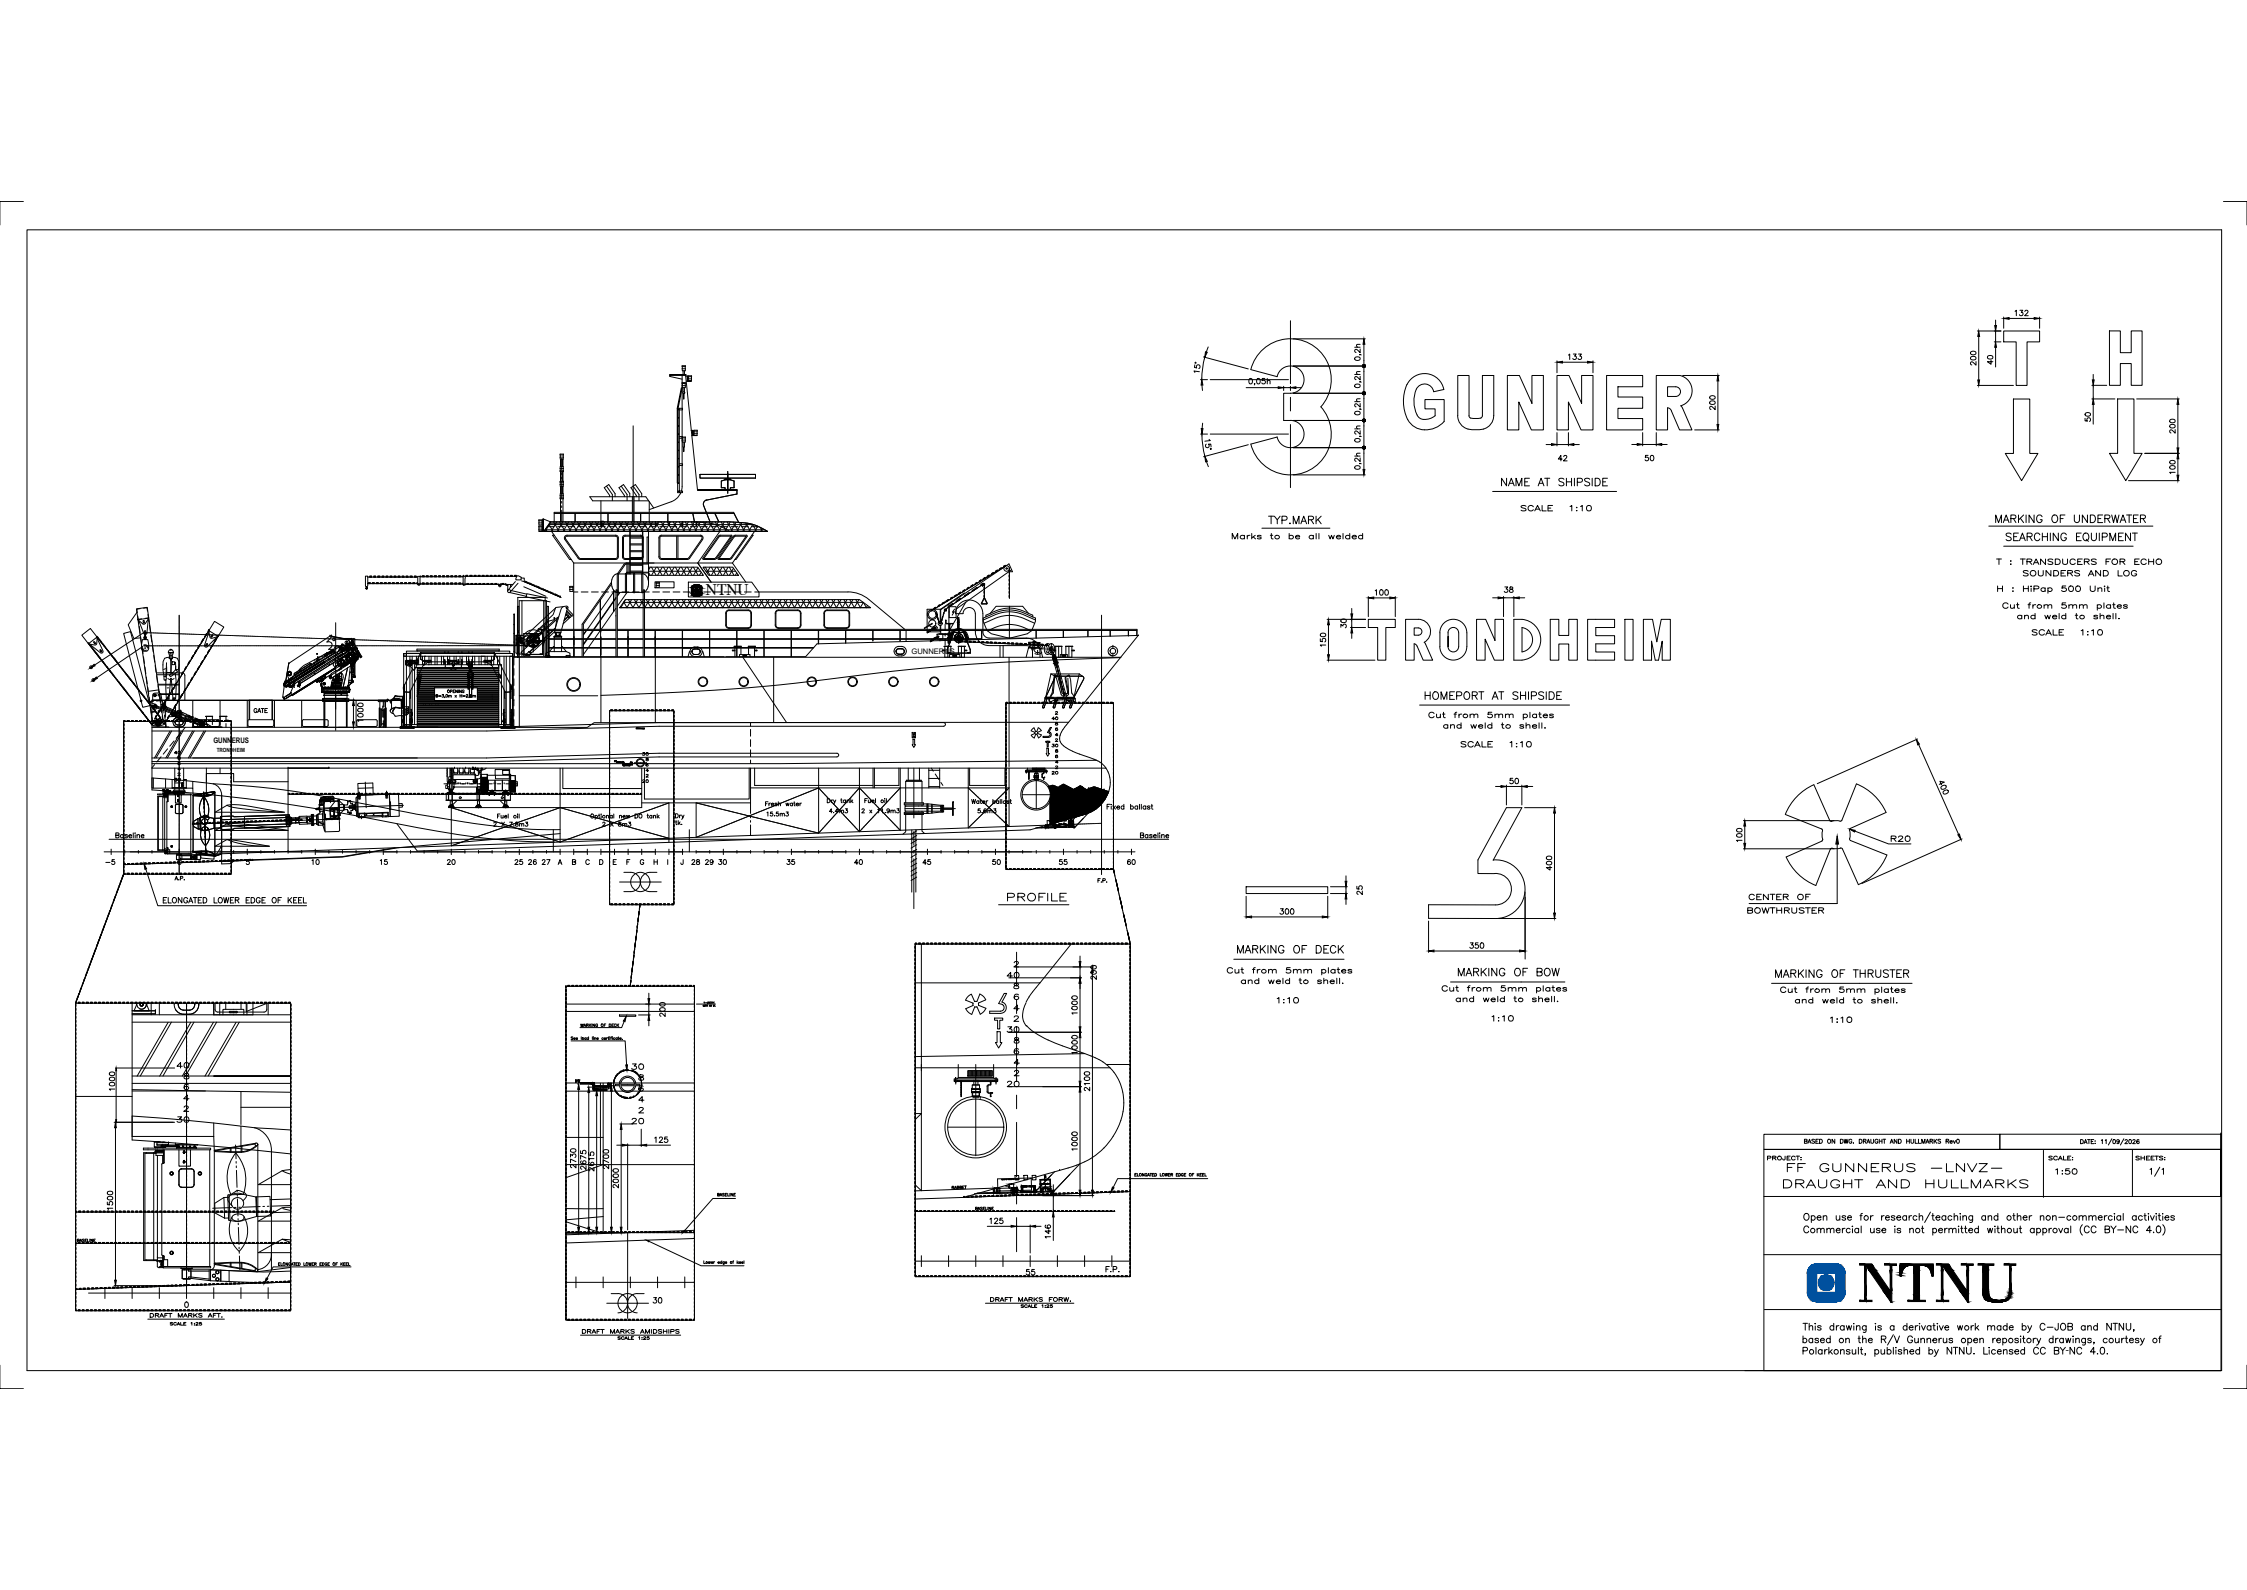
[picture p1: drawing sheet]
<svg xmlns="http://www.w3.org/2000/svg" width="1189mm" height="841mm" viewBox="0 0 1189 841" stroke-linecap="round" stroke-linejoin="round" font-family="sans-serif">
<defs><g id="words">
<text font-size="8.6" x="374" y="315">NTNU</text>
<g font-size="8.4">
<text x="1137" y="623">1/1</text>
<text x="943" y="630">DRAUGHT AND HULLMARKS</text>
</g>
<g font-size="7.9">
<text x="670" y="278">TYP.MARK</text>
<text x="1060" y="288">SEARCHING EQUIPMENT</text>
<text x="654" y="506">MARKING OF DECK</text>
<text x="771" y="518">MARKING OF BOW</text>
<text x="945" y="621">FF GUNNERUS -LNVZ-</text>
</g>
<g font-size="7.5">
<text x="793" y="258">NAME AT SHIPSIDE</text>
<text x="1055" y="278">MARKING OF UNDERWATER</text>
<text x="1056" y="315">H : HiPap 500 Unit</text>
<text x="1059" y="324">Cut from 5mm plates</text>
<text x="753" y="371">HOMEPORT AT SHIPSIDE</text>
<text x="755" y="382">Cut from 5mm plates</text>
<text x="532" y="478">PROFILE</text>
<text x="648" y="517">Cut from 5mm plates</text>
<text x="938" y="518">MARKING OF THRUSTER</text>
<text x="762" y="526">Cut from 5mm plates</text>
<text x="941" y="527">Cut from 5mm plates</text>
</g>
<g font-size="7.1">
<text x="721" y="192" transform="rotate(-90 721 192)">0,2h</text>
<text x="660" y="205">0,05h</text>
<text x="721" y="206" transform="rotate(-90 721 206)">0,2h</text>
<text x="721" y="221" transform="rotate(-90 721 221)">0,2h</text>
<text x="721" y="235" transform="rotate(-90 721 235)">0,2h</text>
<text x="721" y="249" transform="rotate(-90 721 249)">0,2h</text>
</g>
<g font-size="6.6">
<text x="636" y="198" transform="rotate(-90 636 198)">15°</text>
<text x="804" y="272">SCALE 1:10</text>
<text x="651" y="286">Marks to be all welded</text>
<text x="772" y="397">SCALE 1:10</text>
<text x="798" y="416">50</text>
<text x="532" y="519">40</text>
<text x="788" y="542">1:10</text>
<text x="968" y="542">1:10</text>
<text x="62" y="578" transform="rotate(-90 62 578)">1000</text>
<text x="61" y="641" transform="rotate(-90 61 641)">1500</text>
</g>
<g font-size="6.2">
<text x="1065" y="168">132</text>
<text x="829" y="191">133</text>
<text x="1047" y="194" transform="rotate(-90 1047 194)">200</text>
<text x="1056" y="194" transform="rotate(-90 1056 194)">40</text>
<text x="909" y="218" transform="rotate(-90 909 218)">200</text>
<text x="1107" y="224" transform="rotate(-90 1107 224)">50</text>
<text x="1152" y="230" transform="rotate(-90 1152 230)">200</text>
<text x="1152" y="252" transform="rotate(-90 1152 252)">100</text>
<text x="1056" y="300">T : TRANSDUCERS FOR ECHO</text>
<text x="1070" y="306">SOUNDERS AND LOG</text>
<text x="727" y="316">100</text>
<text x="1066" y="328">and weld to shell.</text>
<text x="1074" y="337">SCALE 1:10</text>
<text x="703" y="343" transform="rotate(-90 703 343)">150</text>
<text x="763" y="386">and weld to shell.</text>
<text x="923" y="446" transform="rotate(-90 923 446)">100</text>
<text x="1000" y="446">R20</text>
<text x="55" y="459">-5</text>
<text x="164" y="459">10</text>
<text x="200" y="459">15</text>
<text x="236" y="459">20</text>
<text x="272" y="459">25</text>
<text x="279" y="459">26</text>
<text x="286" y="459">27</text>
<text x="365" y="459">28</text>
<text x="372" y="459">29</text>
<text x="379" y="459">30</text>
<text x="416" y="459">35</text>
<text x="451" y="459">40</text>
<text x="488" y="459">45</text>
<text x="524" y="459">50</text>
<text x="560" y="459">55</text>
<text x="596" y="459">60</text>
<text x="822" y="461" transform="rotate(-90 822 461)">400</text>
<text x="85" y="479">ELONGATED LOWER EDGE OF KEEL</text>
<text x="925" y="477">CENTER OF</text>
<text x="676" y="485">300</text>
<text x="924" y="484">BOWTHRUSTER</text>
<text x="777" y="503">350</text>
<text x="656" y="521">and weld to shell.</text>
<text x="675" y="532">1:10</text>
<text x="769" y="531">and weld to shell.</text>
<text x="949" y="532">and weld to shell.</text>
<text x="571" y="538" transform="rotate(-90 571 538)">1000</text>
<text x="532" y="547">30</text>
<text x="571" y="558" transform="rotate(-90 571 558)">1000</text>
<text x="93" y="566">40</text>
<text x="333" y="567">30</text>
<text x="532" y="576">20</text>
<text x="578" y="578" transform="rotate(-90 578 578)">2100</text>
<text x="337" y="584">4</text>
<text x="337" y="590">2</text>
<text x="93" y="595">30</text>
<text x="333" y="595">20</text>
<text x="345" y="605">125</text>
<text x="571" y="610" transform="rotate(-90 571 610)">1000</text>
<text x="306" y="619" transform="rotate(-90 306 619)">2730</text>
<text x="311" y="620" transform="rotate(-90 311 620)">2675</text>
<text x="315" y="621" transform="rotate(-90 315 621)">2615</text>
<text x="323" y="619" transform="rotate(-90 323 619)">2700</text>
<text x="1087" y="622">1:50</text>
<text x="328" y="630" transform="rotate(-90 328 630)">2000</text>
<text x="523" y="648">125</text>
<text x="557" y="656" transform="rotate(-90 557 656)">146</text>
<text x="542" y="676">55</text>
<text x="345" y="690">30</text>
</g>
<g font-size="5.3">
<text x="133" y="378">GATE</text>
<text x="438" y="431">4.4m3</text>
<text x="455" y="431">2 x 11.9m3</text>
<text x="516" y="431">5.6m3</text>
<text x="405" y="433">15.5m3</text>
<text x="260" y="438">2 X 7.8m3</text>
<text x="318" y="438">2 X 8m3</text>
<text x="954" y="606">BASED ON DWG. DRAUGHT AND HULLMARKS Rev0</text>
<text x="934" y="615">PROJECT:</text>
<text x="1083" y="615">SCALE:</text>
<text x="1129" y="615">SHEETS:</text>
<text x="523" y="690">DRAFT MARKS FORW.</text>
<text x="79" y="698">DRAFT MARKS AFT.</text>
<text x="307" y="707">DRAFT MARKS AMIDSHIPS</text>
</g>
<text font-size="5.2" x="1093" y="716">‑</text>
<text font-size="4.9" x="580" y="468">F.P.</text>
<g font-size="4.4">
<text x="556" y="382">40</text>
<text x="557" y="379">2</text>
<text x="557" y="388">6</text>
<text x="557" y="385">8</text>
<text x="557" y="393">2</text>
<text x="557" y="391">4</text>
<text x="91" y="400">40</text>
<text x="339" y="401">30</text>
<text x="556" y="396">30</text>
<text x="93" y="406">6</text>
<text x="93" y="403">8</text>
<text x="557" y="405">4</text>
<text x="557" y="402">6</text>
<text x="557" y="408">2</text>
<text x="93" y="411">2</text>
<text x="93" y="409">4</text>
<text x="556" y="411">20</text>
<text x="91" y="415">30</text>
<text x="339" y="415">20</text>
<text x="503" y="630">RABBET</text>
<text x="539" y="693">SCALE 1:25</text>
<text x="89" y="702">SCALE 1:25</text>
<text x="326" y="710">SCALE 1:25</text>
</g>
<g font-size="4">
<text x="482" y="346">GUNNERUS</text>
<text x="113" y="393">GUNNERUS</text>
</g>
<text font-size="3.5" x="371" y="532">1-DECK</text>
<g font-size="3.1">
<text x="284" y="339">2</text>
<text x="525" y="631">92</text>
<text x="553" y="631" transform="rotate(-90 553 631)">M8</text>
</g>
<text font-size="3" x="115" y="398">TRONDHEIM</text>
<g font-size="2.6">
<text x="281" y="341">B</text>
<text x="282" y="341">A</text>
<text x="282" y="338">Y</text>
<text x="506" y="339">A</text>
<text x="507" y="339">B</text>
<text x="552" y="439">92</text>
<text x="557" y="439">14</text>
<text x="558" y="438">60</text>
<text x="565" y="438">M8</text>
<text x="567" y="438">M8</text>
<text x="534" y="633">14</text>
<text x="536" y="633">28</text>
<text x="537" y="630">60</text>
<text x="554" y="630">M8</text>
</g>
</g></defs>
<!-- layer: S0CO2 -->
<g fill="none" stroke="#000" stroke-width=".53">
<path d="M1060 175h19v6h-7v23h-5v-23h-7zM1116 175h6v12h6v-12h5v29h-5v-12h-6v12h-6zM354 198h9zM361 198v59a9 9 0 0 1-6 8l-11 5M361 195v1h2v-1M361 194h2M361 195h2M361 195v-2h2v2M361 196v2M362 196v2M363 199h1v2l2 1h-2v-3M364 199h2h-2v1"/>
<path d="M366 199v1M676 199a7 7 0 0 1 8-5 7 7 0 0 1 6 7 7 7 0 0 1-7 7h-4v14h4a7 7 0 0 1 7 7 7 7 0 0 1-6 8 7 7 0 0 1-8-6M676 199l-14-3a22 22 0 0 1 31-14 22 22 0 0 1 6 33 22 22 0 0 1-6 34 22 22 0 0 1-31-14l14-4M798 199h6l7 14v-14h6v28h-7l-6-14v14h-6zM824 199h6l7 14v-14h6v28h-6l-7-14v14h-6zM850 199h19v6h-13v5h13v6h-13v5h13v6h-19zM361 201l-7-2v-1h9l6 61h21h-21M361 202h2v2M361 204h2v1h-2zM361 203h2M361 205v2M362 208v3z"/>
<path d="M362 205v2M363 202h1M364 200h2v1h-2zM759 220a6 6 0 0 1-6 2 6 6 0 0 1-4-6 12 12 0 0 1 2-12 5 5 0 0 1 8 3l5-1a11 11 0 0 0-12-8 11 11 0 0 0-9 11 15 15 0 0 0 8 18 13 13 0 0 0 13-4v-12h-10v5h5v4M777 220l1 1M784 220a7 7 0 0 1-6 1M790 220a8 8 0 0 1-11 7 8 8 0 0 1-8-7v-21h6v21M790 220v-21h-6v21M882 205h5a2.6 2.6 0 0 1 2 2 2.6 2.6 0 0 1-2 3h-5zM889 215l6 12h-6l-5-10-2-1M889 215a8 8 0 0 0 6-9 8 8 0 0 0-6-7h-13v28h6v-11M1065 211h9v29h4l-8 14-9-14h4z"/>
<path d="M1120 211h9v29h4l-8 14-9-14h4zM361 231h2v2M361 233h2v1h-2zM361 232h2M361 234l1 3v-3M362 237v2zM366 228h1v2h2h-2v-2M366 230h1M367 228h2h-2v1M367 229h2v1h-2zM369 228v1M296 242v1h2v-1"/>
<path d="M296 241h2M296 242h2M296 248v-1h2v1M296 249h2M296 248h2M296 256v1h2v-1M296 255h2M296 256h2M296 242v-2h2v2M296 248v1h2v-1M296 256v-1h2v1M297 249v6"/>
<path d="M297 257v4M297 243v4M298 243v4M298 249v6M298 257v4M390 259v2l-16 4M285 280h2v1h-2zM285 277h2v1h-2zM285 275v2M285 279v1M287 279h-2v-1h2v2M287 275h-2h2v2"/>
<path d="M287 274v7h-2h2v-7l4 2M296 262v-1h2v1M296 263h2M296 262h2M296 262v2h2v-2M297 264v12M298 264v12M318 276h1zM318 276v3v-3M344 265v6M344 272v4M374 264a2.2 2.2 0 0 0-2 3l4 9"/>
<path d="M300 283a1.5 1.5 0 0 0-1 2l7 10M300 283h26M306 295l1 1M326 283h1v2v9v2h-20M331 283l-2 1v10l1 2h1h8l1-1v-10v-2h-1M331 283h8M350 283l-1 1v10v2h1h14l8-11a1.5 1.5 0 0 0-1-2M350 283h21M381 283l-1 1M381 283h6M387 283v1l-8 12h-7l8-12M388 284l-8 11"/>
<path d="M389 283l-1 1M389 283h6M395 283v1l-8 12h-7v-1M276 318v29M288 318v29M301 310h2v1h-2zM301 312h2v1h-1zM302 311v1M303 311v1M347 308h10v3h-10zM347 310v1h2v-1M347 309h2"/>
<path d="M347 310h2M347 310v-2h2v2M274 334h1v14h-1zM274 321h1v13h-1zM274 334h.1M289 334h1v14h-1zM289 321h1v13h-1zM290 334h.1M384 323h2h11l1 1-1 7-1 1h-11l-1-1v-7zM411 323h1h11l1 1v7l-2 1h-11l-1-1v-7zM436 324l1-1h12l1 1v7l-2 1h-10h-2v-1M436 324v7"/>
<path d="M724 328h14v4h-5v17h-4v-17h-5zM744 328h4a7 7 0 0 1 8 3 7 7 0 0 1-2 9l4 9h-5l-3-8h-2v8h-4zM748 332h2a1.9 1.9 0 0 1 2 2 1.9 1.9 0 0 1-2 2h-2zM762 335a7 7 0 0 1 7-7 7 7 0 0 1 7 7M762 335v7a7 7 0 0 0 7 7 7 7 0 0 0 7-7M766 335a2.8 2.8 0 0 1 3-3 2.8 2.8 0 0 1 3 3M766 335v7v-5M772 335v7a2.8 2.8 0 0 1-3 3 2.8 2.8 0 0 1-3-3M776 335v7M781 328h5l5 11v-11h4v21h-4l-5-11v11h-5zM801 328h4a11 11 0 0 1 10 10 11 11 0 0 1-10 11h-4zM805 332a6 6 0 0 1 6 6 6 6 0 0 1-6 7z"/>
<path d="M820 328h5v8h5v-8h5v21h-5v-8h-5v8h-5zM840 328h14v4h-10v4h10v5h-10v4h10v4h-14zM860 328h4v21h-4zM869 328h5l3 11 2-11h5v21h-5v-10l-2 10h-1l-2-10v10h-5zM275 347v-29h14v29M318 347h-46v37h-1h-58h-1v-14M326 347v-35h1v35M340 347v-35h1v35M365 345a3 3 0 0 0 3 2 3 3 0 0 0 4-2M365 345a3 3 0 0 1 3-3 3 3 0 0 1 4 3M365 345l-1 2M366 345l1 1h2h1v-1"/>
<path d="M366 345h.1M368 343l-1 1-1 1M368 343h1M369 343l1 1v1M370 345h.1M372 345l1 2M388 344h1M388 342h4zM389 344h-2h2M389 342v1M389 343v4M391 347v-1h6v1"/>
<path d="M392 342v1M392 343v3M393 347h2zM393 347h2M396 342h4h-4v1M396 343v3M399 344h2h-2M399 344h1M399 342v1M399 343v4M474 342a3 3 0 0 1 4 0 3 3 0 0 1 1 4 3 3 0 0 1-3 1 3 3 0 0 1-3-3zM474 344l1 2h2l1-1v-1"/>
<path d="M474 344l1-1h2h1v1M474 345l1 1h2h1v-1M474 344h.1M474 345h.1M476 343l-1 1-1 1M476 343h1M477 343l1 1v1M478 344h.1M478 345h.1M543 348l1-5h6l2 5M558 360l-1 7-2 3v1M558 359l-1 8"/>
<path d="M559 358h1l1 2M561 360l1 6M562 359l2 9M564 358l1 8-1 1M565 358h-1l1 8-1 1M566 358v1M566 360l1 7 2 2v2h-1l-2-1M587 346l2 1M587 344l1 2h1M587 344h.1M589 342a2.5 2.5 0 0 1 2 2 2.5 2.5 0 0 1-2 3M589 342a2.5 2.5 0 0 0-3 2 2.5 2.5 0 0 0 3 3"/>
<path d="M589 343h1v1M589 343h-1l-1 1M589 347h.1M589 342h.1M589 343h.1M589 346h.1M590 344h.1M590 344v1l-1 1M94 380a2.5 2.5 0 0 0-2 2 2.5 2.5 0 0 0 2 3M94 380l-2 1M94 380h2M95 380a2.5 2.5 0 0 1 3 2 2.5 2.5 0 0 1-3 3"/>
<path d="M553 370l-1 4 2-4M553 370h15M557 367l-2 2v2l3-1M558 370h.1M558 370h8M558 370v1h1M559 370l-1 1M559 370l-2 4M559 370v1M560 370l-2 4M560 370l-1 1M562 366l1 1v2h1v-2"/>
<path d="M564 370l-2 4h1l2-4M564 370l1 1M565 370v1M566 370v1M566 370v1h-1M566 370h.1M567 370l-1 4M568 370v-1h-15v1M568 370l-1 4h-1M92 383l2 2M93 382l1 1h2M93 382h.1"/>
<path d="M94 385h2M95 381h2v1M96 381h-2l-1 1M97 382v1h-2M97 382h.1M337 385h4zM483 387v2h1v-2v3v-1h-1v1zM483 391h1v3v1l-1-1zM547 387h1M548 387v1l-2 1 1 1 1-2M548 387l-1-2h-1v2h2M548 387h.1"/>
<path d="M548 388h.1M548 388h1v2M549 387h-1M549 387v-2h1l1 1-2 1M549 387l2 2-2 1M549 387h.1M553 392h2v1v2h-1v-2h-1zM554 396h1v3l-1 1-1-1h1zM554 392h1M555 389l1-1-2-1 2-2-1 2 1 1v1l-1 1h-3v-1h3M80 412v5h22v4M81 412v5"/>
<path d="M88 412v5M102 413v4M109 409v10M325 402h1l-1 1zM326 402v1zM326 403h4zM330 403v2zM330 405h3zM330 404h3zM333 404h1v1zM334 403v1M334 404h.1"/>
<path d="M334 403h.1M334 403h1v1h-1zM334 404h1v1h-1zM336 403h1a2.2 2.2 0 0 1 2-2 2.2 2.2 0 0 1 2 2l1 1h-1a2.2 2.2 0 0 1-2 2 2.2 2.2 0 0 1-2-2zM337 404h4a1.8 1.8 0 0 1-2 1 1.8 1.8 0 0 1-2-1zM338 402a1.8 1.8 0 0 1 2 0 1.8 1.8 0 0 1 1 1h-4zM114 430l6-4h3h7l20 4zM114 439l6-3h2h9l21 3zM104 452l10 1M104 455h.1M114 448l6-4 22 4zM117 452l-3 1"/>
<path d="M117 452l-3 1-10-1M117 447l-3 6M117 448h.1M124 455h.1M124 455l-2 2h-5M209 448l-28 5-64 2M211 448l-30 5-64 3M328 467h22M330 461h4a5 5 0 0 1 5 6 5 5 0 0 1-5 5h-4M348 461h-4a5 5 0 0 0-5 6 5 5 0 0 0 5 5h4M659 469h43v4h-43zM328 537h8v1h-8z"/>
<path d="M514 526l-2 1-1 2 4 2v1l-4 2 1 2 2 1 2-4M514 526l2 4M517 530h-1M517 530l1-4 3 2 1 1-4 2M518 531v1M518 532l4 1-3 3-2-3h-1M526 539h5v1h-2v4h-1v-4h-2zM529 535l2-1v-2l-1-1h-2l3-6h2l-3 5 2 2v2l-1 1-1 1M529 535h-5v1h5M528 546h1v5h1l-2 3-1-3h1zM305 571h1h-1v1v1zM306 571v1l1-1-1 1 1 1-1-1v1z"/>
<path d="M307 573h7h-7zM314 573h1v4h-1zM315 576h6v1h-6zM315 574h6v1h-6zM321 575h1v1zM322 573v1M322 574h.1M322 573h.1M322 574h-1h1M323 573h1l-1 1h1h-1zM323 575h1h-1l1 1h-1zM326 574h2a4 4 0 0 1 4-5 4 4 0 0 1 4 5h3h-3a4 4 0 0 1-4 4 4 4 0 0 1-4-4h-2z"/>
<path d="M329 574h7a4 4 0 0 1-4 3 4 4 0 0 1-3-3zM329 571a4 4 0 0 1 4-1 4 4 0 0 1 3 4h-8zM933 600h125v8h-125z"/>
<circle cx="362" cy="208" r=".5"/>
<circle cx="82" cy="368" r=".7"/>
<circle cx="82" cy="368" r=".4"/>
<circle cx="304" cy="362" r="4"/>
<circle cx="372" cy="361" r="2.5"/>
<circle cx="393" cy="361" r="2.5"/>
<circle cx="430" cy="361" r="2.5"/>
<circle cx="451" cy="361" r="2.5"/>
<circle cx="473" cy="361" r="2.5"/>
<circle cx="494" cy="361" r="2.5"/>
<circle cx="339" cy="467" r="5"/>
</g>
<!-- layer: S0CO3 -->
<g fill="none" stroke="#000" stroke-width=".53">
<path d="M291 276h98l10 1 7 4h-118zM318 265v6M318 272v4M335 263h-23l2 2h21M335 263h7l4 6M335 265h8M366 276l12 1 8 4M292 281l12 17v35M343 281v27M381 281l-12 17 7 10-7-10M399 281l-11 17 7 10M332 313l-5 8"/>
<path d="M401 313h48M449 313l5 1 6 3M460 317l19 16M72 322l6-1 1 6-6 1zM73 327l8 54M76 328v2zM76 334h1v1l-1-1M79 327l-1 8a.9 .9 0 0 1-1 1 .9 .9 0 0 1-1-1l-3-7M79 327l-3 3-3-2M79 327l7 54M314 338l-3 5M318 333l-3 5"/>
<path d="M318 337v9M326 322l-8 11M479 333v6M602 336l-40 50M602 336l-170 5-6 6h-42M274 348v-32h14v32M311 343l-2 3M318 347h65M558 358l-5 11h2M558 358h15v1l-5 10h-15zM80 370h52M85 370l3 4-1 1-1 1"/>
<path d="M132 370h12M144 370h68M200 370h5v1h-5zM201 371v14M204 371v14M80 381h6zM81 382l2 2M86 381l-1 2M201 384h1h2M559 397l1 1h-1l1-1zM562 393l1 1M563 395l5 3 13 5"/>
<path d="M80 412l26 2a16 16 0 0 1 8 1l3 3v3v36M80 406h505M109 406v8M174 406h.1M174 406h-22v44M296 406v39M340 406v21h-101v20M342 410h1l-1 1h1M342 401l1 1h-1l1-1zM343 404a.7 .7 0 0 0-1 0 .7 .7 0 0 0 0 1 .7 .7 0 0 0 1 0h-1M343 408h-1l1-1v1M397 406v19h-57"/>
<path d="M397 417h79M433 417v24M455 417v23M476 406v33M512 417h22M512 406v32M534 406v31M580 402l-167 2h-333M581 402l1 1M582 403a15 15 0 0 1-1 24l-6 3M960 415a29 29 0 0 0-15 16l19 8M960 415l8 19"/>
<path d="M354 425v20M368 425v18M479 439v1l-1 1M488 439v1l1 1M554 436l-459 16M570 432h.1M570 432l-25 7-324 11-2-2M575 430l-5 2M964 438v1M964 439v5M968 434h1M974 434l8-19a29 29 0 0 1 16 15l-19 8v1"/>
<path d="M974 434h-5M979 439v5v1M790 455a16 16 0 0 1 17 15 16 16 0 0 1-16 16h-35v-7h35a8 8 0 0 0 9-9 8 8 0 0 0-9-8h-9v-7l15-28h8l-15 28M964 445l-19 8a29 29 0 0 0 16 15l7-19h1M964 444v1M974 449h-5M979 445l19 7a29 29 0 0 1-15 16l-8-19h-1M537 509a1.3 1.3 0 0 1 2 0l-3 2h3M537 538a1.3 1.3 0 0 1 2 0l-3 2h3M537 520v1l2 1a1.3 1.3 0 0 1-1 1 1.3 1.3 0 0 1-2-1l3-1v-1zM539 526a1.4 1.4 0 0 0-2 0 1.4 1.4 0 0 0 0 2 1.4 1.4 0 0 0 2 0l-1-1-1 1M539 534h-3l2-2v2"/>
<path d="M537 549v1l2 1a1.3 1.3 0 0 1-1 1 1.3 1.3 0 0 1-1-1l2-1v-1zM539 555a1.4 1.4 0 0 0-2 0 1.4 1.4 0 0 0 0 2 1.4 1.4 0 0 0 2 0l-1-1-1 1M98 568v1l2 1a1.3 1.3 0 0 1-1 1 1.3 1.3 0 0 1-2-1l3-1-1-1zM100 574a1.4 1.4 0 0 0-2 0 1.4 1.4 0 0 0 0 2 1.4 1.4 0 0 0 2-1h-1h-2M338 569l3 1a1.3 1.3 0 0 1-2 1 1.3 1.3 0 0 1-1-1l2-1zM340 575a1.3 1.3 0 0 0-2 0 1.3 1.3 0 0 0 0 2 1.3 1.3 0 0 0 2-1l-1-1-1 1M537 567v-1l2 1-2 2h2M539 562h-2l1-2v3M97 586l1-1 2 1-3 2h3M100 581h-3l2-2v3"/>
<circle cx="205" cy="370" r=".3"/>
<circle cx="84" cy="383" r="1.1"/>
<circle cx="84" cy="383" r=".6"/>
<circle cx="548" cy="420" r="7"/>
</g>
<!-- layer: S0CO2 -->
<g fill="#000" stroke="#000" stroke-width=".53">
<path d="M337 385h4zM337 385h4z"/>
<path d="M326 403h4zM326 403h4z"/>
<path d="M330 403v1zM330 403v1z"/>
<path d="M330 404v1zM330 404v1z"/>
<path d="M330 404h3zM330 404h3z"/>
<path d="M330 405h3zM330 405h3z"/>
<path d="M307 573h7zM307 573h7h-7z"/>
<path d="M314 573h1zM314 573h1h-1z"/>
<path d="M314 573l1 1v-1zM314 573l1 1h-1z"/>
<path d="M314 574l1 1v-1zM314 574l1 1h-1z"/>
<path d="M314 575l1 1v-1zM314 575l1 1h-1z"/>
<path d="M314 576l1 1v-1zM314 576l1 1h-1z"/>
<path d="M315 574l6 1v-1zM315 574l6 1h-6z"/>
<path d="M315 576l6 1v-1zM315 576l6 1h-6z"/>
</g>
<!-- layer: S0CE1 -->
<g fill="none" stroke="#000" stroke-width=".53">
<path d="M683 170v33M683 210v7M683 225v33M320 258l3 5M321 257l3 5v3M322 256l3 5v2M328 258l2 5M329 257l3 5v3M330 256l3 5v2M334 258l3 5M335 257l3 5v3M336 256l4 5v2"/>
<path d="M65 335l4-1 10 39-3 1zM77 335h1M78 335h4M82 335h1M83 335h2M85 335h2M87 335h1M88 335h.1M88 335h1M89 335h2M91 335h2M93 335h.1"/>
<path d="M93 335h1M94 335h2M95 325v70M96 335h2M98 335h1M99 335h3M103 335v1M103 336h.1M104 336h.1M104 336h3M108 336h.1M109 336h2"/>
<path d="M112 336h.1M113 336h.1M114 336h.1M114 336h2M116 336h.1M117 336h.1M118 336h.1M119 336h.1M120 336h.1M120 336h1M121 336h1M123 336h.1"/>
<path d="M123 336h1M124 336h1M125 336h1M126 336h2M128 336h1M129 336h1M130 336h1M131 336h1M132 336h1M133 336v1M133 337h1M134 337h.1"/>
<path d="M134 337h1M135 337h2M137 337h1M138 337h1M139 337h1M140 337h2M142 337h2M144 337h1M145 337h.1M146 337h.1M147 337h.1M147 337h2"/>
<path d="M149 337h.1M150 337h.1M151 337h3M155 337h.1M156 337h.1M157 337h2M160 337h.1M161 337h.1M162 338h2M164 338h1M165 338h.1M166 338h2"/>
<path d="M168 338h1M169 338h1M170 338h1M171 338h3M174 338h1M175 338h.1M175 338h1M176 338h4M180 338h.1M180 338h1M181 338h2M183 338h2"/>
<path d="M185 338h1M186 338h2M188 338h.1M188 338h1M189 338h1M190 338h.1M190 338h1M191 338h.1M191 338l1 1M192 339h1M193 339h1M194 339h1"/>
<path d="M195 339h1M196 339h2M198 339h1M199 339h1M200 339h.1M200 339h1M201 339h.1M201 339h1M202 339h1M203 339h.1M203 339h1M204 339h1"/>
<path d="M205 339h.1M205 339h1M206 339h.1M206 339h1M207 339h1M208 339h.1M208 339h1M209 339h2M211 339h1M212 339h1M213 339h3M216 339h1"/>
<path d="M217 339h1M218 339h2M220 339h1M221 339l4 1M225 340h1M226 340h4M230 340h1M231 340h.1M231 340h1M232 340h1M233 340h3M583 325v137"/>
<path d="M122 342h-46M123 342h108M232 342h-1M232 342h48M236 340h1M237 340h2M239 340h2M241 340h1M242 340h2M244 340h1M246 340h.1M247 340h.1"/>
<path d="M247 340h2M250 340h.1M251 340v1M252 341h2M255 341h.1M256 341h.1M257 341h.1M257 341h2M259 341h.1M260 341h.1M261 341h.1M262 341h.1"/>
<path d="M263 341h.1M263 341h1M264 341h1M266 341h.1M266 341h1M267 341h1M268 341h1M269 341h2M271 341h1M272 341h.1M272 341h1M273 341h1"/>
<path d="M274 341h1M275 341h1M276 341h.1M276 341h1M277 341h.1M277 341h1M278 341h2M280 341h1M202 373v6M95 416v47M152 406h.1M174 406h.1"/>
<path d="M425 420h.1M426 420h-1M426 420h.1M427 419l-1 1M427 419h.1M428 419h.1M429 418l-1 1M429 418h.1M430 418h.1M431 418h.1M432 417l-1 1M432 417h.1"/>
<path d="M433 417h-1M433 417h.1M434 417h.1M434 417v1M434 418l2 2M436 420h.1M452 420h.1M452 419v1M452 419h.1M453 419h-1M453 419h.1M453 418v1"/>
<path d="M453 418h.1M454 417l-1 1M454 417h.1M454 417h1M455 417l1 1M456 418h.1M456 419h.1M456 419h1M457 419v1M457 420h.1M458 420h.1M475 419l-2 1"/>
<path d="M475 418h.1M476 417l-1 1M476 417h.1M484 406v27M512 417h1M513 417h.1M513 418h1M514 418h.1M514 418l1 1M515 420h.1M515 420h1M516 420h.1"/>
<path d="M532 418l-2 3M532 418h.1M534 417l-1 1M548 406v22M239 427h.1M239 427h1M240 428h.1M240 428h1M241 428h.1M241 428h1M242 428l1 1M243 428h.1"/>
<path d="M243 429h.1M244 429h.1M244 429h1M245 429h.1M245 429h1M246 429h.1M246 429v1M246 430h.1M247 430h.1M247 430h2M249 430h.1M249 431h1"/>
<path d="M250 431h.1M250 431h1M251 431h.1M251 431h1M252 431h.1M252 431l1 1M253 432h.1M253 432h1M254 432h.1M255 432h.1M256 432v1M256 433h.1"/>
<path d="M256 433h1M257 433h.1M257 433h1M258 433h.1M260 440h.1M279 440h.1M282 432h.1M283 432h-1M283 432h.1M284 431h.1M285 431l-2 1M285 431h.1"/>
<path d="M286 431h-1M286 431h.1M287 431h.1M287 430v1M287 430h.1M288 430h.1M289 430h-2M289 430h.1M290 429h.1M291 429l-1 1M291 429h.1M292 429h-1"/>
<path d="M292 429h.1M293 428l-1 1M293 428h.1M294 428h-1M294 428h.1M295 428h-1M295 428h.1M296 427l-1 1M296 427h.1M297 427h-1M297 427h.1M297 427l1 1"/>
<path d="M298 428h.1M298 428h1M299 428h.1M299 428h1M300 428h.1M300 428h1M301 429h1M302 429h.1M303 429h.1M304 429h.1M305 429h.1M305 429v1"/>
<path d="M305 430h.1M305 430h1M306 430h1M307 430h.1M308 430h.1M308 430l1 1M308 431h.1M309 431h.1M309 431h1M310 431h.1M310 431h1M311 431h.1"/>
<path d="M311 431h1M311 440h.1M312 432h.1M312 440h.1M312 432h1M313 432h.1M313 439h.1M313 432h1M314 439l-2 1M314 432h.1M314 439h.1M314 432h1"/>
<path d="M315 433h.1M315 439h.1M315 433h1M316 438l-2 1M316 438h.1M334 432h.1M335 431l-2 1M336 431h.1M337 431h-1M337 439h.1M337 431h.1M337 439h1"/>
<path d="M338 430v1M338 439h1M338 430h.1M339 439h.1M339 430h.1M340 439h.1M340 430h-1M340 430h.1M340 439v1M340 440h.1M341 440h.1M341 429l-1 1"/>
<path d="M341 429h.1M341 440h1M342 429h-1M342 440h.1M342 429h.1M343 429h-1M343 429h.1M344 428h.1M344 428l-1 1M345 428h.1M346 428h-1M346 428h.1"/>
<path d="M347 427l-1 1M347 427h.1M348 427h.1M349 426l-1 1M349 426h.1M350 426h-1M350 426h.1M351 426h.1M352 425l-2 1M352 425h.1M353 425h-1M353 425h.1"/>
<path d="M354 425h.1M368 425h1M369 425h.1M369 425h1M370 425h1M371 425h.1M372 425v1M372 426h1M373 426h.1M374 426h.1M374 426h1M375 426h.1"/>
<path d="M376 426h.1M376 426v1M376 440h-1M376 427h.1M376 440h.1M376 427h1M377 440h-1M377 440h.1M377 427h.1M377 427h1M378 439h.1M378 427h.1"/>
<path d="M378 439h-1M378 427h1M379 439h-1M379 439h.1M379 438v1M379 427h.1M379 438h.1M380 427v1M380 438h.1M380 428h.1M381 428h.1M381 438h.1"/>
<path d="M382 428h.1M382 438h-1M382 437v1M382 437h.1M382 428h1M383 437h-1M383 428h.1M383 437h.1M383 428h1M384 437h-1M384 429h.1M384 437h.1"/>
<path d="M384 429h1M384 436h.1M385 436h.1M385 429h.1M385 429h1M386 436h.1M386 429h.1M386 429h1M387 429h.1M387 429h1M387 435h.1M387 435l-1 1"/>
<path d="M388 429h.1M388 429v1M388 430h.1M388 430h1M389 435h-2M389 430h.1M389 435h.1M389 430h1M390 434l-1 1M390 430h.1M390 430h1M391 434h-1"/>
<path d="M391 430h.1M391 430l1 1M392 434h-1M392 434h.1M392 431h.1M392 431h1M392 433h.1M393 433h.1M393 431h.1M393 431h1M394 431h.1M394 431h1"/>
<path d="M394 433h-1M394 433h.1M394 432v1M394 432h.1M395 431h.1M395 432h.1M396 431h.1M396 432h-1M396 432h.1M397 432h.1M397 431l-1 1M397 431h.1"/>
<path d="M398 432h.1M398 431h-1M398 431h.1M398 432h1M399 431h.1M399 432h.1M399 432h1M399 430v1M400 430h.1M400 433h.1M400 433h1M401 430h-1"/>
<path d="M401 430h.1M401 433h.1M401 433h1M402 433h.1M402 429h.1M403 433h.1M403 429h-1M403 429h.1M408 427h.1M409 435h1M409 427h.1M409 426h.1"/>
<path d="M410 426h-1M410 435h.1M410 426h.1M410 435h1M411 435h.1M411 426h-1M411 426h.1M411 435h1M412 435h.1M412 435v1M412 425l-1 1M412 425h.1"/>
<path d="M412 436h.1M412 436h1M413 425h-1M413 425h.1M413 436h.1M413 436h1M414 425h.1M414 424v1M414 436h.1M414 436h1M414 424h.1M415 424h-1"/>
<path d="M415 436h.1M415 436h1M415 424h.1M416 436h.1M416 424h.1M416 437h1M417 437h.1M417 437h1M418 437h.1M418 423h-2M418 423h.1M419 437h.1"/>
<path d="M419 422l-1 1M419 422h.1M420 422h-1M420 437h.1M420 422h.1M420 437v1M421 438h.1M421 422h.1M421 438h1M422 421l-1 1M422 438h.1M422 421h.1"/>
<path d="M422 438h1M423 438h.1M423 438h1M423 421h.1M424 438h.1M424 438v1M424 420l-1 1M424 439h.1M425 439h.1M425 420h-1M426 439h.1M427 439h.1"/>
<path d="M427 439h1M428 439h.1M428 440h1M429 440h.1M429 440h2M430 440h.1M434 440l-1 1M434 440h.1M434 439h.1M435 439h.1M435 438h.1M436 437v1"/>
<path d="M436 420h1M437 437h-1M437 421h.1M437 437h.1M437 436h.1M437 421l2 2M438 436h-1M438 435h.1M439 423h.1M439 434l-1 1M439 434h.1M439 423l1 1"/>
<path d="M440 424h.1M440 424l1 1M440 433l-1 1M440 433h.1M441 425h.1M448 433h.1M449 433l1 2M449 423l-2 2M450 435h1M451 421l-2 2M451 436h.1M451 421h.1"/>
<path d="M451 436l1 1M452 420l-1 1M452 437h.1M452 437l1 1M453 438l1 1M454 439h.1M454 440h1M455 440h.1M455 439h.1M456 438l-1 1M457 438h-1M457 437v1"/>
<path d="M457 437h.1M458 437h.1M458 436v1M458 420l1 1M459 421h.1M459 422l1 1M460 423l2 1M461 433l-3 3M461 433h.1M462 424h.1M462 424l1 1M469 425h-1"/>
<path d="M469 425h.1M469 424v1M470 424h.1M470 433h.1M470 433l1 1M471 423l-1 1M471 423h.1M471 434h.1M471 434l1 1M472 421l-1 2M472 421h.1M473 421h.1"/>
<path d="M473 435v1M473 436h.1M473 420h.1M474 436v1M474 437h1M475 438h.1M475 438l1 1M476 439h.1M482 439v33M484 440v7M485 439v33M514 436l-2 2"/>
<path d="M515 436h.1M516 435h-1M516 421l2 1M517 433l-1 2M518 422l1 1M519 423h.1M519 423l1 1M520 424h.1M520 424l1 1M526 425h-1M527 424h-1M527 424h.1"/>
<path d="M527 423v1M527 423h.1M528 423h-1M528 423h.1M529 433l1 1M529 421l-1 2M530 421h.1M531 434h.1M531 434l2 2M533 436l1 1M534 437h.1M541 420h15"/>
<path d="M556 436h-1M561 436h1M563 436h-1M564 436h-1M565 436h-1M570 436h.1M571 436h-1M571 436h1M572 436h.1M574 436h-2M575 436h-1M576 436h-1"/>
<path d="M576 436h1M577 436h1M580 436h-2M580 436h.1M581 436h-1M582 436h-1M583 435l-1 1M69 451h26M102 451h7M117 451h28M153 451h7M167 451h29"/>
<path d="M203 451h7M217 451h29M240 447h-1M240 447h.1M241 447h-1M241 446h.1M242 446h.1M243 446h.1M244 446h-2M244 446h.1M245 445h-1M245 445h.1"/>
<path d="M246 445h-1M246 445h.1M247 445h-1M247 444v1M248 444h.1M249 444h.1M250 444h-2M250 443h.1M251 443h-1M251 443h.1M252 443h.1M253 442l-1 1"/>
<path d="M253 442h.1M253 451h8M254 442h-1M254 442h.1M255 442h-1M255 442h.1M256 441l-1 1M257 441h-1M257 441h.1M258 441h.1M259 440h.1M260 440h-1"/>
<path d="M268 451h29M280 440h.1M281 440h.1M281 440v1M281 441h.1M281 441h1M282 441h.1M282 441h1M283 441h.1M284 441v1M284 442h.1M284 442h1"/>
<path d="M285 442h.1M285 442h1M286 442h.1M286 442h1M287 442h.1M287 442v1M287 443h1M288 443h.1M288 443h1M289 443h.1M289 443h1M290 443h.1"/>
<path d="M290 443l1 1M291 444h.1M292 444h.1M292 444h1M293 444h.1M293 444l1 1M294 445h.1M295 445h.1M296 445h1M297 445h.1M298 445h-1M298 445h.1"/>
<path d="M299 445h.1M299 444l-1 1M300 444h.1M301 444h-1M301 444h.1M302 443v1M302 443h.1M303 443h.1M304 443h-2M304 451h7M304 443h.1M305 442h-1"/>
<path d="M305 442h.1M306 442h-1M306 442h.1M307 442h-1M307 442h.1M307 441h.1M308 441h.1M309 441h-1M309 441h.1M310 441h-1M310 441h.1M310 440h.1"/>
<path d="M311 440h-1M318 451h29M342 440h1M343 440h.1M343 440l1 1M344 441h.1M344 441h1M345 441h.1M345 441h1M346 441h.1M346 441h1M347 441h.1"/>
<path d="M347 442h.1M347 442h1M348 442h.1M348 442h2M350 442h.1M351 442h.1M351 442v1M352 443h.1M353 443h.1M353 443h1M354 451h7M369 451h28"/>
<path d="M369 443h-1M369 443h.1M370 442l-1 1M370 442h.1M371 442h.1M372 441l-1 1M372 441h.1M373 441h.1M374 441h-1M375 440l-1 1M405 451h7M419 451h29"/>
<path d="M431 440h1M432 440h.1M432 441h1M433 441h.1M455 451h7M469 451h29M484 454v27M485 447l-3 2M505 451h8M520 451h26M485 462l-3 1M485 464l-3 2"/>
<path d="M538 504v18M538 529v7M538 543v29M538 579v7M538 594v28M538 630v7M538 644v18"/>
</g>
<!-- layer: S0CO1 -->
<g fill="none" stroke="#000" stroke-width=".53">
<path d="M14 122h1161v603h-1161zM824 191v6M827 192h13M843 191v6M890 199h20M359 217h.1M359 216v45h2v-1h-2M359 217h2v-1h-2v45M360 205h1l-2 11v40h-1v-40zM640 201h42M909 201v24M335 225v51"/>
<path d="M359 238h.1M359 234h.1M359 230h.1M359 225h.1M359 221h.1M359 231h2v1h-2M640 230h42M818 235h3M824 229v7M824 235h6M830 229v7M833 235h3"/>
<path d="M863 235h3M869 235h7M869 229v7M876 229v7M879 235h3M897 227h13M322 256l-2 2M330 256l-2 2M336 256l-2 2M359 260h.1M359 256h.1M359 251h.1"/>
<path d="M359 247h.1M359 243h.1M359 245h2v1h-2M790 260h65M827 243h-3l2-2v3M827 242l1-1h1l-2 3h2M872 241h-1v1a1 1 0 0 1 1 0 1 1 0 0 1 0 2 1.1 1.1 0 0 1-2-1M291 277h58M293 276v-5h95l3 5M293 272h95l3 4M304 272v4M322 272v4"/>
<path d="M335 271v-8v8M335 272v4M339 272v4M353 272v4M366 272l1 4M367 272l1 4M378 272l2 4M401 279h.1M668 279h36M293 283h-1l9 13h1M299 285l1-1h26h1v10l-1 1h-19M299 285l8 10"/>
<path d="M304 298h84M331 299l-4 5M332 298v6M333 281v23M333 288h7M333 292h7M333 299h7M333 291h7M333 295h7M333 285h7M333 284h7M339 295l1-1v-10h-1h-9v1v10h10"/>
<path d="M340 281v22M340 281v32M343 298h-11l-2 1M343 284h-1v14M349 285l1-1h21v1M349 285v9M358 284v11M359 284v11M371 285l-7 10h-14l-1-1M381 284h6l-8 11h-7zM389 284h6l-8 11h-7zM398 283l-9 13"/>
<path d="M318 317v16M324 308l-16 22v3M324 309l-15 21v3M325 312v12M325 312v11M325 313l-14 20M325 313h2M326 304a6 6 0 0 0 0 9M326 316l-12 17M327 304h-2M327 304h.1M327 313h.1"/>
<path d="M327 304v9M327 303l3-5h2v6M327 304h4M327 313h4M328 313l-1 2M331 304h.1M331 313h.1M331 304v9M331 304h4M331 313h4M333 302h7M335 304h1"/>
<path d="M335 313h1M335 304v9M336 304v9M336 304h4M336 313h4M340 304a5 5 0 0 1 2 8l-2 1M340 304v9M343 303h-12M343 303h-11h-1M364 308h34l4 5v3h-38zM366 314l1 1h3h1v-1M366 314v-3l1-1h3h1v4"/>
<path d="M367 311h3v3h-3zM724 316v10M738 316v10M790 316h3M795 315v11M795 316h6M796 310h2l-1 2a1 1 0 0 1 1 0 1 1 0 0 1-1 1 1 1 0 0 1-1 0M799 311a1.5 1.5 0 0 1 1 2h-1a1.6 1.6 0 0 1 1-2v-1zM801 315v11M804 316h3M76 335l-26 17M175 336l-22 15"/>
<path d="M175 336h.1M175 336v1M175 337h.1M175 337l9 1M176 336l-1 1M176 337h-1l-2 3a1.8 1.8 0 0 1 2 0 1.8 1.8 0 0 1 0 2M176 337l8 1M178 329v57M182 338h4v2M182 338h2M183 339v1M184 338h2"/>
<path d="M184 338l1 1v1zM184 339h.1M185 339l1 1M186 340h.1M186 338h.1M186 338v2M186 340h1M186 340l5 8M186 339h.1M186 338h2v3M186 339h1M187 340h.1"/>
<path d="M187 339v1M187 339h.1M187 338h.1M187 338v3M188 338h.1M272 325v22M290 333h28v1M290 333v15zM290 333h36M290 338h36M291 338h35M304 333v14"/>
<path d="M304 333v13M308 333v5M308 338v5M309 333v5M309 338v5M310 333l-1 3M310 338l-1 3M311 338l-2 3M314 333l-3 5M317 333h9M318 333v1M318 333v14"/>
<path d="M326 326h.1M327 333h13M327 338h13M332 333v14M332 333v13M341 333h261v3M341 338h178M341 333h261M347 333v14M347 333v13M361 333v14M375 333v14"/>
<path d="M376 333v14M384 324l1-1h11l1 1v7v1h-1h-10h-1l-1-1M384 324v7M390 333v10M404 333v14M410 324l1-1h11l1 1v7v1h-1h-10h-1l-1-1M411 324v7M419 333v14M433 333v8M437 323h12v1v7l-1 1h-11l-1-1v-7zM447 333v7M448 333v7"/>
<path d="M462 333v6M476 333v6M500 328v2h4M500 328h.1M501 328v2h3M501 338h3M502 336v3M502 339v1M502 335v1M502 339h1M502 336h1M502 340h.1"/>
<path d="M502 338v1zM502 338h.1M502 330v5M502 336v2M502 335v1l1 1v1M502 336h.1M502 335h.1M502 339h.1M502 330v10M503 338l-1 1v1M503 338h.1M503 330v5"/>
<path d="M503 338v1M503 337l-1 1M503 337h1M503 336h1M504 335h-2M504 337h.1M504 337h-1M504 337l-1 1M504 335h.1M504 330h.1M506 336h.1M506 333h2"/>
<path d="M506 329h2M507 330h1M507 333a4 4 0 0 0-4 4M507 333h-3l-1 2M507 333h.1M507 327v3M507 331v2M507 327h.1M507 330h.1M507 330v1M507 329h.1M507 327v6"/>
<path d="M507 329v1M507 336h.1M507 328h1M507 335h.1M507 328v1M507 332h.1M507 334v-7v6a4 4 0 0 1 4 4M507 335v1M507 335v6M507 332a5 5 0 0 1 5 5M507 328v6M507 333l1 1"/>
<path d="M508 336h.1M510 335h1M510 336h1M511 337v1zM511 338h1M511 337h.1M511 337h1M511 338v1M511 338h.1M512 338h-1M512 337a5 5 0 0 0-5-4 5 5 0 0 1 5 4M512 338l-1 1"/>
<path d="M512 338h.1M512 338v1M512 337h.1M512 338v2M512 337l-1 1M516 334h4M519 333v5M548 333v5M563 333v4M576 333v4M587 333v3M597 333v3"/>
<path d="M601 333v3M702 328h21M703 330v16M709 332v-2l2 1a1 1 0 0 1 0-1 1 1 0 0 1 1 1 1 1 0 0 1 0 1M714 332h9M715 322v3M715 328v4M715 335v3M76 342l-25 17M83 356h13M83 357h12M87 358v2h1v-2"/>
<path d="M88 354h-1M88 360h.1M88 351v7h-1M88 353v3M88 356h3M88 356v2M89 359l1 1M89 345h3M89 345h.1M89 345l1 1a.9 .9 0 0 0 0 1 .9 .9 0 0 0 1-1M90 345h.1M90 347a4 4 0 0 0-4 5l1 6"/>
<path d="M90 346h1M90 348v-1l-1 1 1 1M90 348v1M90 344l-1 1M90 343l1 1zM90 349v7M90 345v1M90 344l2 1M91 348l-1 1M91 345h.1M91 347v1M91 350v2h1v-2h-1"/>
<path d="M91 356l-1 1v1l2-1M91 356l1 1M91 348v1v7M91 348h-1M91 348h3l1 2-1 5-2 2M92 345l-1 1M92 345h.1M92 359l-1 1M93 356v13h-2l-1-10-1 10h-1v-9M93 350v4l-2 2M93 352v2M93 354h1"/>
<path d="M93 354l1 1M95 356v14M96 356h2v1v13M151 360h.1M151 360h1M152 356l1 3M152 357l-1 3M152 356h.1M152 356v1M152 356v1h1M152 357h.1M152 357h1"/>
<path d="M153 356h.1M153 356h-1M153 360h.1M153 352h.1M153 352l-2 8h1M153 352l-1 4M153 351v1M153 351h.1M153 357h.1M153 355l1 1M153 355h.1M153 355v1"/>
<path d="M153 355l-1 1M154 360h.1M154 359h-1l1 1M154 359v1M154 359h.1M154 356v1M154 356h.1M154 357h-1M154 357h.1M154 360v-1l-3 2M154 359h1M155 358l-1 1"/>
<path d="M155 359h.1M155 358h.1M155 358l-4 3M156 359h.1M156 360h.1M156 357l-1 1M156 358v1M156 358h.1M156 358h1M157 358h.1M157 359h.1M157 359v1"/>
<path d="M157 360h.1M157 358h-1M157 360h-1M157 356h.1M157 359h1M158 359h.1M158 357h.1M158 359h-1M158 358h.1M158 358v1M159 358h.1M159 357h-1"/>
<path d="M159 357h.1M159 354h.1M159 355l-2 1M159 355h.1M159 355l-3 2v-1M159 358h1M159 356v1M160 358h.1M160 355h.1M160 356h.1M160 358h-1M160 357v1"/>
<path d="M160 357h.1M161 357h-1M161 357h.1M161 355l-1 1M161 354v1M161 355h.1M161 355v1M161 355h1M161 353h.1M161 356h.1M161 356l1 1M162 357h.1"/>
<path d="M162 355h.1M162 356h.1M162 356v1M162 354h.1M163 356h-1M163 356h.1M163 354h-1M163 354h.1M163 355h.1M163 355v1M163 355h1M164 355h.1"/>
<path d="M164 353h.1M164 354h.1M164 351h1M164 351l-8 5v1M164 355h1M164 351l1 1M164 351v1l-5 3M165 355h.1M165 354v1M165 354h.1M165 351v1M165 353h-1"/>
<path d="M165 351h.1M165 353h.1M165 354h1M165 353h1M165 352v1M166 354h.1M166 352h.1M166 351h.1M166 353l1 1zM166 353h.1M167 352h.1M167 349v1"/>
<path d="M167 354h.1M167 352h-1M167 353v1M167 353h.1M167 351h.1M167 360l1 1M167 353h1M168 351h-1M168 353h.1M168 350h.1M168 348v2M168 360h.1"/>
<path d="M168 348v1M168 348h.1M168 351h.1M168 346h.1M168 352v1M168 349h.1M168 352h1M168 352h.1M168 349v-1v1M169 359v1M169 352h-1M169 348h.1"/>
<path d="M169 352h.1M169 348v1M169 350l-18 12M169 350h.1M169 350l-1 1M169 351v1M169 351h1M170 351h.1M170 347h-1M170 358v2v-2M170 358v2M170 352h.1"/>
<path d="M170 360h.1M170 360v-2v2M170 351h1M170 360h-2M170 358l1 2M171 351h.1M171 358v1M171 351h-1M171 360h.1M171 350v1M171 350h.1M171 359h.1"/>
<path d="M171 357h.1M171 351l-18 11M171 357v1M171 358l1 1M171 357h1M172 357h.1M172 357l-1 1M172 350h.1M172 350h-1M172 358h.1M172 358v1M172 359h-1"/>
<path d="M172 358h-1M173 358l-3 2M173 346h.1M173 346v1M173 347l-4 1M173 347h-1M173 345v1M173 347h.1M173 346l-17 11M173 345h.1M173 348h.1M174 347v1"/>
<path d="M174 348v1M174 358h.1M174 348l1 1M174 356l-2 1M174 359h.1M175 346h.1M175 345h.1M175 345l-4 1M175 359v-1v1M175 344h.1M175 345l-3 1M175 358h.1"/>
<path d="M175 343h-1h3M175 358h-1M175 358l-1 1M175 344l-14 8-3 3M175 356l-3 3M175 344v1M175 345h1M175 345h-1M176 345h-3M176 360h4M176 359l-1 4M176 345h.1"/>
<path d="M176 345l-22 14M176 344v1v-1M176 360h1M176 358v2M176 351v1l1 1M176 344h-1M177 344l1 1M177 360h.1M177 360h2M177 344l-4 2M177 345l-22 14M177 345h.1"/>
<path d="M177 348v1M177 345h-1M177 342l-1 2M177 359v1v-1M177 359h2M177 358h2M177 358l-1 1M177 358h.1M177 353h.1M177 353l-23 15M177 357l2 1M177 357v1"/>
<path d="M177 346v1M177 353v1M177 359h1M177 358v1M177 354h1M177 354l-23 14M178 354h.1M178 354l-23 14M178 359v1v-1M178 353h.1M178 352v1M178 359v1"/>
<path d="M178 352h.1M178 346v1M178 355l-3 1M178 357h1v1M178 357h.1M178 360v-1v1M178 358h1M179 349l-1 2 1 1M179 357h.1M179 345v1M179 359v1M179 352h.1"/>
<path d="M179 346h.1M179 346l-26 16M179 359h.1M179 347v1M179 350l1 2M179 350h.1M179 359h-2v1v-1M179 359v1v-1M179 352v1M179 350v1M179 347h.1M179 349v1"/>
<path d="M179 358v1M179 348h.1M179 342a.7 .7 0 0 0-1 0 .7 .7 0 0 0 0 1M179 353l-24 15M179 353h.1M179 344h.1M179 344l-26 17M179 342h-1h-1M179 351h.1M179 343h1M179 360l1 1M179 356v3h2"/>
<path d="M179 342l1 1M179 354h1M179 360h.1M179 344h1M179 360h1M180 345h-1M180 354h.1M180 342v1M180 344h-1M180 345l-1 1M180 344h.1M180 357h.1"/>
<path d="M180 357v1M180 352v1l1-1M180 349v2M180 349h.1M180 356v3h1M180 358h1M180 356h1M180 352h-1M180 343h.1M180 352h.1M180 343l-1-1-2 2M180 343v1"/>
<path d="M180 350h.1M180 348v1M180 349v1M180 360h.1M180 347h.1M180 345h.1M180 356l2 2-2 6M180 350l1 1M180 350l1 2M180 351h.1M180 351h-1M180 346v1"/>
<path d="M180 343h1M180 353l1 1M180 354v-1v1M180 353h1M180 353h.1M181 344h.1M181 349h.1M181 343l-1-1v1M181 343h-1M181 345h.1M181 343h.1M181 348h.1"/>
<path d="M181 348l-1 1M181 353h.1M181 346l-1 1M181 352h.1M181 353l-1-1 1 1M181 352h-1M181 351h.1M181 360h.1M181 356v4M181 353h-1M181 350h.1M181 351l-1-1 1 1"/>
<path d="M181 341v2M181 343l-2 1M181 345h-1M181 346v1M181 341h.1M181 349v1M181 352v1M181 349l1 1M181 351v1M181 348v1M181 349l2 2M181 343l-1-1 2 2"/>
<path d="M181 344v1M181 346h.1M181 351l1 1M181 346l-25 16M181 341l2 1M181 343h1M181 359h-1v2h1M181 343v2M181 344h1M181 352l-3 3M182 352h-1M182 344h.1"/>
<path d="M182 343h.1M182 351h.1M182 352h.1M182 343v1M182 349l1 1M182 349l1 2M182 348h.1M182 351v1M182 344l-27 17M182 349h.1M182 346h.1M182 350h.1"/>
<path d="M182 350v1zM182 346h-1M182 350v1M182 350l1 1M182 347l1 2-1 1M182 352h1M182 351h1M182 345l1 1M183 350v1M183 351h.1M183 343h.1M183 352h.1"/>
<path d="M183 352h-1M183 342h.1M183 342l-2 1M183 347h.1M183 345h.1M183 351v1M183 347l2 4M183 343l-1 1M183 349l1 1M183 343l1 1M183 343h1M183 349l1 2"/>
<path d="M183 349h.1M183 342l-1 1M183 342v1M183 344h.1M183 347v1M183 343h-1M183 348h.1M183 348l2 2M183 341h.1M183 342l2 2M183 341v1M183 341h1"/>
<path d="M183 343h1h-1M183 344h-1M183 342h1M183 343v1M183 345l-1 1M184 351h.1M184 342v-1v1M184 348h.1M184 342h-1M184 345h-1M184 350h.1M184 342h.1"/>
<path d="M184 343l-1 1M184 342l1 2M184 349v1M184 351h-1M184 345h.1M184 346h.1M184 343h.1M184 341h-1M184 341h.1M184 346v1M184 346l2 4M184 341a1 1 0 0 0 0-2 .8 .8 0 0 0-1 1 .8 .8 0 0 0 0 1"/>
<path d="M184 350v1M184 346l1 2M184 352h.1M184 352l-10 6M184 351v1M184 353l-3 11M184 344v1M184 344h.1M184 347h.1M184 342h1M184 349h.1M184 344h1"/>
<path d="M184 346l2 3M184 341h1M184 341v1M184 347l2 2M184 345l1 1M184 345h1M185 341h.1M185 348h.1M185 341v2M185 345l-26 17M185 345v1M185 341v-1l1 1"/>
<path d="M185 341h-1M185 350h.1M185 341l-1 1M185 347h-1M185 350l-1 1M185 342h.1M185 347h.1M185 345h.1M185 350v1M185 341l1 2M185 349h.1M185 349v1"/>
<path d="M185 340h.1M185 346h.1M185 346v1M185 343h.1M185 356h1M185 343h-1M185 355h1M185 351h.1M185 351h-1M185 342v1M185 345h1M185 343v1l-2-3 1 3"/>
<path d="M185 343v1M185 352l-1 11M185 351l1 1M185 345l1 1M185 346h1M185 351h1M186 351h.1M186 349h.1M186 346h.1M186 350h.1M186 349v1M186 348h.1"/>
<path d="M186 343h.1M186 348v1M186 351v1M186 345l1 3M186 346l1 3M186 345h.1M186 345l1 4M186 346v2M186 350l-1 1M186 352h.1M186 357h.1M186 356h.1"/>
<path d="M186 354h.1M186 353h.1M186 352l-11 7h-1M186 356v4h-1M186 340v1M186 352v3M186 353v1M186 341l-1 1 1-1M186 341l4 6M186 350h-1M186 352v8M186 349l-1 1"/>
<path d="M186 347h.1M186 341h.1M186 343h-1M186 341l2 3M186 346v1M186 344h.1M186 359h.1M186 343h1M186 343l-28 18M186 345l-1 1M186 352v-1v1M186 356h1"/>
<path d="M186 353h1v4h-1M186 358h1M186 354h1M186 347v1M186 345h1h-1M186 348h1M187 352h-1M187 348h.1M187 352h.1M187 348v1M187 345h.1M187 351h.1"/>
<path d="M187 344v1M187 347h.1M187 347v1M187 348h-1M187 349h.1M187 346v2M187 344l2 4M187 346h.1M187 349v1M187 346l1 2M187 356h.1M187 351h-1h1"/>
<path d="M187 350h.1M187 344h.1M187 351l-1 1M187 343h.1M187 354h.1M187 354v2M187 345l1 3M187 345l1 2M187 343v1M187 358h.1M187 350v1M187 350h1"/>
<path d="M187 344l-1 1M187 352v1M187 357v1M187 351h1zM187 340v1M187 343l1 1M187 340l2 3M187 351v1M187 341h.1M187 341h-1M187 343l1-1 3 5v1zM187 345v1"/>
<path d="M187 350l1 1M187 349l1 1M188 348h.1M188 351v6l-1 1M188 347h-1M188 347v1M188 350h.1M188 347h.1M188 341h-2M188 344h-1v2M188 348h-1M188 349h.1"/>
<path d="M188 349v1M188 358h.1M188 341l-1 1M188 344h.1M188 349h-1M188 351h.1M188 358h-1M188 343h.1M188 346v1M188 346h.1M188 348v1M188 350h-1"/>
<path d="M188 350v1M188 344l2 3M188 346h1M188 342l-1 1M188 345h.1M188 345v1M188 348l1 1M188 347h1M188 347l1 1M188 349h1M188 345h1M189 349l-1 1"/>
<path d="M189 345h.1M189 348h.1M189 347v1M189 345l-1 1M189 349h.1M189 348v1M189 347h.1M189 343h.1M189 346h-1M189 349h-1M189 343v1M189 346l1 1"/>
<path d="M189 346h.1M189 345h1h-1M189 344v1l1-1M190 347h.1M190 347l-1 2M190 347h-2M190 347l-1 1M190 345h-1M190 345l-1 1M190 345l-1 1h1M190 346h.1M191 346l-1 1"/>
<path d="M191 347h-1M191 347v1M214 347h1v36h-1v2M214 346v1M214 347v36M214 346h1v1h-1zM215 350h.1M215 350v2M215 352h2M215 351h.1M215 349v2M215 349v1"/>
<path d="M215 350v1M215 350l2-1a2.3 2.3 0 0 1 3 2M215 351l2-1 3 1M215 349h.1M215 346h56v1h-16v5M215 346v1h10M215 346h-1v1M215 344h55v2h-55zM215 346h.1M215 349h1M215 351h2M215 350l2-1a2.1 2.1 0 0 1 3 2 3 3 0 0 0-5-1z"/>
<path d="M216 351h.1M216 351h2M217 351h.1M217 352h.1M217 347v36M217 351v1M217 352h1M218 351h.1M218 352h.1M218 347v36M218 351h-2M218 354l-4 8"/>
<path d="M218 351h-1h-1M219 351h-2h-1M220 351a4 4 0 0 0-5 0l2-1 3 1M220 347v5M221 351h.1M221 349h.1M221 351h-5h2M221 351h-4M221 349h-2M221 349l-2 1M221 351l-2 3-3-2M221 343h43v1h-43z"/>
<path d="M221 356h43M221 357h43M221 360h43M221 359h43M221 355h43M221 354h43M221 353h43M221 344h.1M221 350l-1 1M221 349v1v-1M222 347v5M222 357h.1"/>
<path d="M222 358h.1M222 359h.1M222 360h.1M223 345l-2 4M223 345v4l2 1M223 345h38v4l-2 1M223 359h-2h43M223 358h-2h43M223 357h-2h43M224 347v5M224 352h.1M224 350h.1"/>
<path d="M224 349v1M224 349h.1M224 349h4l-4 1M224 349h4M225 350h.1M225 350h10M225 350l-8 16M226 350h.1M227 347v5M228 350h.1M228 347v5M229 350l-3 1-2 1"/>
<path d="M230 347v5M231 347v5M234 347v5M235 347v5M235 350h.1M235 350v-1v1M235 350v1v-1M235 345h.1M235 350h1M235 350h2M236 350v3h8v-3M237 347v5"/>
<path d="M237 350v1M237 350h.1M237 350v-1v1M237 345h.1M237 351h.1M237 350h5M237 351h2M238 350h-1M238 353a2.5 2.5 0 0 0 4 0M238 347v5M238 350h4M238 349h4"/>
<path d="M238 350l-1 1M238 350h.1M239 351h.1M239 350v2M240 352h.1M240 353h.1M240 350h.1M240 347v5M240 351h1M240 350v2M240 351h2M241 350h.1"/>
<path d="M241 347v5M242 350v1M242 349h.1M242 349h-4M242 350h.1M242 349v1M242 350v-1l1 1M242 345h.1M242 351h1M243 350v1M243 345h.1M243 350h.1"/>
<path d="M243 350h1M243 347v5M244 350h.1M244 350v-1l1 1M244 350v1M244 345h.1M244 351h1M245 350v1M245 345h.1M245 347v5M245 350h3M245 350h.1"/>
<path d="M247 347v5M247 357h.1M247 358h1zM247 358h1M247 357h1M248 350h.1M248 352h.1M248 358v-2v2M248 358v6M248 356l-1 1M248 351h.1M248 351v1"/>
<path d="M248 350v-1v1M248 350v2M248 345h.1M248 358h.1M248 358h2M248 356h.1M248 357h.1M248 356v2h2v-2M248 347v5M248 353l1 1M248 352v1M248 353h.1"/>
<path d="M248 355v1M248 355h.1M248 350v1M248 350h2M248 351h1M248 354v1M248 350h1M248 358h2l-1 11M248 358v11M248 355h1M249 351h.1M249 352h.1"/>
<path d="M249 355h.1M249 352v1M249 351v1M249 350v2M249 355h-1M249 358h.1M249 353v2M249 353h.1M249 354h.1M249 354v1M249 355v1l-1-1M249 351h1"/>
<path d="M250 351h.1M250 358h.1M250 354v1M250 351v1M250 352h.1M250 350h-1M250 350h.1M250 350v-1v1M250 350v1M250 345h.1M250 355h.1M250 355v1h-2"/>
<path d="M250 352v1M250 353h.1M250 353l-1 1M250 356h.1M250 357h.1M250 358v-2v2M250 358v6M250 347v5M250 350h9M250 358v6v-1M250 356v1M251 347v5"/>
<path d="M253 347v5M256 350l2 1 2 1M256 349v1M256 350h.1M256 349h.1M256 350h4M256 349h4M256 347h-31v5M257 350h.1M257 347v5M258 347v5M258 350h.1"/>
<path d="M259 350h.1M259 350l8 16M260 349h.1M260 349v1M260 350h.1M260 352h.1M260 347v5M261 347v5h-42v1h45v-1h-3M262 345l8 17M263 347v5M264 357l1 2M264 357h.1"/>
<path d="M264 358h-43M264 344h.1M264 347v5M264 357l1 1M265 358h.1M265 359h.1M265 358v1M267 347v36M268 347v36M270 347h1v36h-1zM271 346v1M290 343h36"/>
<path d="M304 347h.1M308 343v4M309 343v4M327 343h13M332 347h.1M341 343h90M341 343h89M347 347h.1M390 343v4M501 344v2h12v-2M501 344l4-10h5l3 10M501 344h.1"/>
<path d="M501 345h2h-2M502 345h10M502 340h1M503 340h.1M513 344l-3-9h-5l-4 9v1l1 1M513 345l-1 1M513 345h-1M513 344h.1M557 347a.8 .8 0 0 1 0-1 .8 .8 0 0 1 1 1l1 1-1-1h-1l1 2M557 347v2h1M557 345l1 2M557 348v1"/>
<path d="M557 348h.1M557 345h.1M557 344h2M558 347h-1M558 348h.1M558 357l3 10 1 1M559 342v6M562 342h-4h4M565 359v8l-1 1M702 349h25M78 371l5 2-1 3M84 362h11"/>
<path d="M84 365l-6 1M84 366l1 4M84 367h11M85 380v3M85 370h-4v-3h3h1l1 7M86 373l8 4M86 375h1M87 376v1M87 378l1 6M87 374h.1M87 373l-1 2M87 375h1"/>
<path d="M88 375l5 2M88 374h.1M88 374v1M88 374l6 2M88 369h1v1h-1zM89 364h-1M90 378l7 1M92 369l1 1h-2zM92 364h1M92 377l-1 2M93 379h.1M93 379h-1"/>
<path d="M93 378h.1M93 379v1M93 380l5 1M93 379l3 1M93 378v1M93 378l5 2M93 378l3 1M93 377l3 1M93 377h.1M94 377l-1 3M94 377l-1 2M94 377l1 1"/>
<path d="M94 377h.1M94 376l-1 1M94 376v1M94 376l3 1M94 376l-1 2M94 376h2M94 376h.1M95 377v1M95 377h.1M95 378h.1M95 378l3 1M95 376h.1"/>
<path d="M95 376h1M95 378h1M96 376l-1 1M96 376h.1M96 376l3 2M98 379h.1M98 380l3 1M98 380h1M98 379l3 1M98 378l4 1M99 379h1M100 378l1 1"/>
<path d="M100 380l8 3-6-2M101 380h1M101 379h1M103 380l3 1M132 370l-1 14h13h1v-3h-1v-11M132 370v11h12v-11M150 362h1M150 362v7v1M150 369h.1M150 362h.1M150 369v1M150 369l1 1"/>
<path d="M150 370h.1M150 370h1M150 361l1 1M150 361h.1M150 361v1M151 370h-1M151 370h.1M151 361v1M151 361h.1M151 362h.1M151 363h.1M151 362v1v-1"/>
<path d="M151 362h-1M151 362l1 1h-1M151 362v1M151 361h1M152 361h.1M152 363h.1M152 362v1M152 360v1M152 360h.1M152 362h.1M152 362l-1 1M153 361h.1"/>
<path d="M153 363h.1M153 361l-1 1M153 363h-1M153 361v2M153 362h.1M153 361v1M153 362v1M153 363l1 1M153 362l1 1h-1M153 363h1M154 363h.1M154 361v1"/>
<path d="M154 362h-1M154 361h.1M154 367l-3 1M154 364h.1M154 366l-3 2M154 366h.1M154 367l-3 2 3-1M154 368l-3 2M154 361h1M154 363h1M155 362l-1 1M155 361h.1"/>
<path d="M155 363h-1M155 362h.1M155 360v1M155 362v1M155 360h.1M155 360h1M155 363l-1 4 1 1M155 361v1M155 363h.1M156 363h-1M156 361h.1M156 360h-1"/>
<path d="M156 362h.1M156 363h.1M156 361v1M156 362v1M156 363h-1l1 1M157 363h1M158 362v1M158 362l-1 1M158 362h.1M158 363h.1M158 361v1M158 361h.1"/>
<path d="M158 363h1M159 363h.1M159 361h.1M159 361v1M159 362h.1M159 362v1M159 362l-1 1M167 360h.1M167 360h1M168 361h.1M168 360v1M168 360h-1"/>
<path d="M168 361v-1v1M169 360h-1M169 360h.1M169 360v1M169 361h-1M169 361h.1M169 361h1M170 362v2M170 362h.1M170 362v1M170 362l1 2M170 360l-1 1"/>
<path d="M170 361v1M170 363h.1M170 363v1M170 364h.1M170 362l1 1M170 365h15M170 366h15M170 364h1M170 364v2M170 366h.1M170 366h2zM170 366h3"/>
<path d="M170 360v1M170 360h1M170 366h1M171 360h-1M171 366h.1M171 370h14v1h-14zM171 370h14h-14zM171 370h.1M171 364h.1M171 368h13zM171 364h2M171 364h14"/>
<path d="M172 362h.1M171 364h1M171 364v1M171 371h12v14h-12zM171 366h1M171 366h13M172 364h.1M172 367h12M172 366h.1M172 367h.1M172 367v2M172 369h12"/>
<path d="M172 369v1M172 371v14M172 366v1M172 370h.1M172 366h1M172 364h1M173 364h.1M173 366h.1M174 366h.1M174 364h.1M175 366h.1M175 364h.1"/>
<path d="M175 364h1M175 363l1 1M175 363h1M175 363h.1M175 363v1M175 362l1 1zM175 367h.1M175 361h1M176 364h.1M176 363h.1M176 366h.1M176 363v1"/>
<path d="M176 361h.1M176 364h1M176 361v3M176 362h.1M176 362h4M176 363h4M176 363v-1h4v1M176 366h1M176 363h1M176 361h4h-4M176 361h4M176 361v1v-1"/>
<path d="M177 361h.1M177 361h3M177 361h-1M177 364h.1M177 366h.1M177 363h3M177 363h.1M177 360v1M177 366h1M177 364h1M178 364h.1M178 366h.1"/>
<path d="M179 364h.1M179 366h.1M179 361h-2h2M179 361h.1M180 361h.1M180 364h.1M180 363h.1M180 366h.1M180 361v1M180 367h.1M180 362h.1M180 362h1"/>
<path d="M180 364h-4M180 367h1M180 361h-4M181 367h.1M181 366h.1M181 364h.1M182 366h.1M182 364h.1M182 366v1M183 370h.1M183 366h.1M183 364h.1"/>
<path d="M183 364h2M183 371v14M183 366h1M183 364h1M184 364h.1M184 364h1M184 371v14M184 366h.1M184 367v2M184 369l-1 1M184 364v-1v1M184 363h.1"/>
<path d="M184 366h1M185 364h.1M185 366h.1M185 360h2v1M185 366h-2M185 364v2M186 361h.1M186 361l-2 2M186 360h.1M186 360v1h-2M186 360v1M186 361h-2"/>
<path d="M186 360h1M187 360v1M187 361h.1M187 360h.1M187 361h-1M201 374v11zM201 375l1 1 2-1v9l-1-1-2 1zM202 375v9M203 375v9M204 374v11zM206 371l1 1M206 371a4 4 0 0 1 7 0l-1 1"/>
<path d="M208 376v1l1 2h5v5M208 370h.1M208 376v1M208 370l1-2 4 1v5h-2M209 375a1.6 1.6 0 0 0-2 1 1.6 1.6 0 0 0 1 2M209 374l-2 1-1 1M209 374l-1 2M209 374l2 1M209 374l5 1M211 368v1M212 374v-3a3 3 0 0 0-5 0v4M212 372h1"/>
<path d="M213 370h.1M213 373h.1M213 374h.1M213 371a4 4 0 0 0-7 0M213 379l1 5M213 364v1M213 363l1 1M213 365h1M213 363v2M213 363h.1M214 380h.1M214 379h.1"/>
<path d="M214 368h-5l-1 2M214 376h-1v2h1M214 368h.1M214 368v11M214 363v1M214 362h.1M214 362v22h3v-18M214 374h2l-1 1M214 377h1M214 376h1M214 375h1M214 378h1"/>
<path d="M215 375h.1M215 376h.1M215 377h.1M215 378h.1M216 377l-1 1M216 375l-1 1M216 376l-1 1M216 374l-1 1M217 366h-3v-4v7M217 380h.1M217 379h.1M217 377h.1"/>
<path d="M217 365v4M218 377v1M218 380v1M218 378h.1M218 377v1v-1M218 377h.1M221 369h.1M221 368h.1M221 362h43M221 376h43M221 379h43M221 380h43"/>
<path d="M221 378h43M221 377h43M221 375h43M221 374h43M221 373h43M221 372h43M221 371h43M221 370h9M221 369h9M221 363h43M221 368h9M221 367h9"/>
<path d="M221 366h9M221 365h9M222 365h-1h9M222 364h-1h9h-9h1M222 363h-1h43M222 361h.1M222 362h.1M222 363h.1M222 362h-1h43M222 361h-1h43M223 360h-2h43M224 373h.1"/>
<path d="M225 373h.1M227 373h.1M228 373h.1M230 364h23v7h-23zM231 373h.1M231 368h1l-1-1v2v-1M232 373h.1M232 368h1M234 367h1l-1 1h1h-1M235 369h.1M237 368h1v1M237 368v1"/>
<path d="M238 368h1v1M238 366h1v-1h-1v1M240 366h.1M241 365h-1v1h1M241 368v1M242 365v1l-1-1v1M243 365v1M243 367v2M243 368h1M244 365v1l-1-1v1M244 367v2M245 368h1"/>
<path d="M246 365a.6 .6 0 0 0-1 0 .6 .6 0 0 0 0 1 .6 .6 0 0 0 1 0h-1M247 368v-1v2h1M247 362v1M247 363h.1M247 362h.1M247 363l1 1M247 362v2M248 362v1M248 364h.1M248 363h.1M248 363v1M248 362v2"/>
<path d="M248 369h.1M248 365v-3v3M248 362h.1M248 365h.1M248 369l1-1v1M249 368h1l-1 1h1M249 369h.1M250 364h.1M250 362h.1M250 362v2M250 363h.1M250 368h1v1"/>
<path d="M250 368v1M250 363v1M251 368h1v1M253 367h11M253 370h11M253 369h11M253 368h11M253 366h11M253 365h11M253 364h11M260 367v1M260 368v1"/>
<path d="M260 370h.1M264 361h-43M266 377v1zM267 380h.1M267 379h.1M267 377h.1M267 365v4M270 362h.1M270 362v22h-3v-18h3v-4v7M270 380h1M270 379h1M270 377h1"/>
<path d="M270 363l1 1M270 365h1M271 363l-1 1M271 363h.1M271 363v2M271 377v1M271 380v1M271 378h.1M271 377v1v-1M271 377h.1M751 373h79M80 383l5-3z"/>
<path d="M80 383l3 1M81 384l8 1M90 387l-8 14M91 387l-8 14M96 387l-8 14M97 387l-8 14M97 381l4 1M99 381v1M99 380l1 1M100 381h1M100 382h1M102 387l-8 14"/>
<path d="M102 382l3 1M103 381h13v3h-1h-12zM103 382l2 1M103 382l3 1M103 387l-8 14M105 383h.1M105 383l1 1M105 383h1M106 383h.1M106 382h.1M106 383v1M106 383l1 1"/>
<path d="M106 381v1M106 381h.1M106 381l2 1M106 381l-1 2M106 384h1M106 381v2M106 381l1 1M107 382h1l4 2h-6zM107 381h-1M107 381h.1M107 382v-1l-1 2M108 382l-1 2"/>
<path d="M108 382v1l-1 1M108 387l-8 14M109 387l-8 14M110 383v1zM173 381h1v3h-1M173 381h-12h-1v3h13M189 381h10l1 3h-1h-10zM212 384h7v1h-7zM212 385h7h-7zM213 382h.1M213 381v1M213 384h.1"/>
<path d="M214 383v2M214 383h1v2h-1zM214 381h.1M214 382h.1M214 380v2M217 382h.1M217 380v2M217 381h.1M217 380v1M217 384h.1M218 384l-1-9 1 9M218 382h.1"/>
<path d="M218 381h.1M218 381v1v-1M219 383v-30h2v32M221 383h-6v2M221 382h43M221 383h43M221 381h43M221 384h43M257 385l92-3h150a1 1 0 0 1 1 1 1 1 0 0 1-1 1h-150l-91 3h-178M264 385h-43M264 383h1v-31h-1v33M264 383h7v2h-191"/>
<path d="M265 384h7v1h-7zM265 385h7M266 382h.1M266 381v1l1-7v9M266 381l1 3M266 384h.1M267 380v2M267 381h.1M267 382h.1M267 380v1M270 380h.1M270 380v2"/>
<path d="M270 380v1M270 381h.1M270 381v1M270 382h.1M271 380v2M271 384h.1M271 384v-9v9M271 382h.1M271 381h.1M271 383h.1M271 383v2M271 381v1v-1"/>
<path d="M80 418a948 948 0 0 1 141 20 366 366 0 0 0 72 7M80 401h177l92-3h94a1 1 0 0 1 1 1 1 1 0 0 1-1 1h-94l-91 3M80 403h177M108 419v6M109 409h15v4h28M113 415l20 1 23 3 64 12 32 5 23 2 21 1M116 406v3M189 414h8v6l-7 1zM190 420h.1M190 419v4M193 414l1 13M197 417h-8"/>
<path d="M204 419v1M204 419h.1M204 420h.1M205 419h-1M205 418v4M205 419h.1M205 419v1M205 420h.1M206 420h-2M236 420h1M236 420h34v3h-34zM237 419h3"/>
<path d="M237 419h.1M237 420h33M237 420v3M238 419h1M238 419h.1M238 418v1M238 418h.1M238 418h1M239 417v2M239 418h.1M239 418v1M239 420v3"/>
<path d="M239 419h1M239 420v6M240 419h.1M252 419l2 1zM252 419h.1M252 419h2zM252 418v1M252 419h2M252 420h2M252 420h2v3h-2zM252 418h2M252 418h.1"/>
<path d="M254 420v3M254 418h.1M254 419h.1M254 420v6M254 418v1M259 419h.1M259 420v1M259 419h2M260 419h.1M260 418l-1 1M260 418h.1M260 418h1"/>
<path d="M261 418h.1M261 418v1M261 419h.1M261 419h1M261 420h1M262 419h.1M262 419l-3 1M262 419h-3v1M262 419v1M266 419h3M266 420h3M266 419h.1"/>
<path d="M266 420v1M267 419h.1M267 418l-1 1M267 418h.1M267 418v1M267 420v6M267 420v3M268 418v1M268 418h.1M268 418h-1M268 418v1h-1M268 419h.1"/>
<path d="M268 419h1M269 420v1v-1h-3v1M269 419h.1M298 406v11h42M341 406v17h55v-17M399 406v9h63M462 406v11M463 406v11M476 406v9h-13M480 413h7M481 406v7M486 406v7"/>
<path d="M491 406v11M491 416h6M491 412h6M491 407h6M497 406v11M513 406v9h19v-9M105 433l-3 2v2l3 2M105 433v6M105 439h1M106 433h-1M106 433v6h3l4-1M106 432v7"/>
<path d="M107 438a1.5 1.5 0 0 1 2-1 1.5 1.5 0 0 1 1 2 1.5 1.5 0 0 1-2 0 1.5 1.5 0 0 1-1-1zM108 426v1M108 429v1M108 431l1 9M110 434l1-1a2.5 2.5 0 0 0-3-2 2.5 2.5 0 0 0-2 2l1 2M110 432v-6l-2-5a10 10 0 0 0-1 11M110 432h-3M110 432h-4v1M110 432l3 1M110 438a8 8 0 0 1-1 9 8 8 0 0 1-2-9M113 436h-11M113 433v5"/>
<path d="M113 433h4v5M113 433h.1M113 438h.1M115 435h-1M117 432l36-1v6l-36 2zM117 438h-4M117 435h-1M128 435h-9M129 435h1M129 432l24-1v6l-24 1zM132 435h.1M143 434l-9 1"/>
<path d="M145 434h-1M148 434h-1M151 432l1 4zM151 432l-34 2M151 436l-34 1M152 432h.1M152 436h.1M153 432v4M153 432h-1v4h1M153 432h1M153 432l1 4h-1M154 433h.1"/>
<path d="M154 435h.1M154 432v4zM154 432v4M156 433h.1M156 433l1 2M156 435h-2M157 435h-1M158 433h.1M158 433v2M158 433h-2M158 435h-2M158 435h.1"/>
<path d="M158 435v1h7M159 433h-5M159 435h-2M162 433h.1M162 433h-4M162 435h.1M162 435h-4M162 434h.1M162 434h1M163 434h.1M163 434h-1M164 433h-2"/>
<path d="M164 433v1v-1M164 434h1M164 433h.1M164 434h.1M164 433h1M164 434h1h-1M164 433v1M165 433h-1M165 433h.1M165 436h.1M165 431l-7 1v1M165 434h-3"/>
<path d="M165 434h.1M165 431h.1M165 436v1M165 432h-3v3h3M165 432v2M165 434v1v-1M165 434v1M165 435h.1M165 431v6M165 432h.1M165 431h1v6h-1M165 432v3"/>
<path d="M166 431l1 1M166 431h-1M166 436h-1M167 428h1zM168 436h-2M168 427v1M168 428h1M168 428h.1M168 431h-1l1 5M168 428h-1M168 431h.1M168 431l1 5"/>
<path d="M169 428h-1M169 428h.1M169 435h2l1 1zM169 435l3 1M169 427v1M169 427h.1M169 426h.1M169 426h1h-1M169 426h1M169 426v3M169 423h.1M169 429v1"/>
<path d="M169 430h.1M169 430v1M169 423h1M170 426h-1h1M170 426h-1M170 426h.1M170 423h.1M170 424h.1M170 423h-1v3M170 423l-1 3M170 423v1v-1M170 424v2"/>
<path d="M170 422v1M170 422h.1M170 423l1 3M170 422l1 1M171 431h-3l1 6 2-1M171 431v4M171 429v2M171 422h.1M171 436h.1M171 436l1 3M171 422h1M171 423v1"/>
<path d="M171 424v2M171 423h.1M171 423h-1l1 1M171 426h-1M171 421l1 4zM171 428v1h-2M171 422h-1M171 421h5l1 1M171 423h-1M171 422l5-1v3v-1M171 423h1v1M171 423h1"/>
<path d="M172 425v14M172 423h.1M172 424h.1M172 422h.1M172 422v1M172 423h1v1M172 423v1M172 423h1M173 423h.1M173 433v1M173 422h.1M173 423v1"/>
<path d="M173 423h1v1M173 423h1M174 423h.1M174 422h.1M174 423l1 1v-1M174 422v1M174 424h.1M174 424h-2M175 424h.1M175 428v5M175 428h-3M175 431v2"/>
<path d="M175 423h.1M175 428v1M175 428h.1M175 429h.1M175 423v2M175 431h.1M175 432l2-1-1 1zM176 423h-1M176 423h.1M176 432h.1M176 433v1M176 428h.1"/>
<path d="M176 433h-4v-2v9h7l1-7M176 433h.1M176 427h.1M176 427l-1 1M176 432h2a.9 .9 0 0 1-1 1 .9 .9 0 0 1-1-1zM176 432a.8 .8 0 0 0 1 1 .8 .8 0 0 0 1-1M177 429h.1M177 428v3M177 428h.1M177 428l-2 1M177 422v2M177 431h.1"/>
<path d="M177 431v2M177 427v4M177 427v1M177 424l-2 4M178 428h.1M178 427h-1M178 427v1M179 431h-2M179 424h.1M179 424h-4M179 428v3M179 428v5v-3v3"/>
<path d="M179 434h.1M179 428h.1M179 433v1M179 428h-2M179 424h-8l1 9M179 424v-1l1 8M179 424v4M179 433h-3M179 423l1 8M179 423h1M179 431h1M179 424l3 2"/>
<path d="M180 431h.1M180 426h2v3h-2M180 427h2h-2M180 435h.1M180 423h-1M180 433h-8M180 433l-8 1M180 433h-1M180 433l-31 1M180 431h-1M182 426v3l-2 2M182 426v1"/>
<path d="M182 427v1M182 427v1h2M184 428h.1M184 428v2M184 424h.1M184 424v2h-2v1M184 430h.1M185 424h-1M185 424h.1M185 424h1v1M185 427h2zM185 430h.1"/>
<path d="M185 430h-1M185 430h1M185 424h1M186 430h.1M186 426h.1M186 425v1M186 425h.1M186 429v1M187 428h.1M186 429h.1M186 426h2M187 428v1"/>
<path d="M187 429h.1M187 429h-1M188 426v2M188 428h.1M188 428h-1M188 426h-3v2h3M188 426h.1M188 425v4h1M189 422h-1l1 10M189 421h.1M189 421l1 11M190 421v2"/>
<path d="M190 421h1M190 421h.1M190 420v1M190 430v3l3-1M191 421h.1M191 421v2M191 420h-2M191 432v1M191 431v2M193 432h-3v-1l3-1v2M193 430h-3M193 430h.1"/>
<path d="M193 431v1M194 431h.1M197 430h-4v2M198 430l-1 1-4 1M202 430h-9M202 430h-4v1h4M202 430h.1M202 432h-9M202 430h3l1 2M202 430v2M202 430h3v1M203 430v2h2"/>
<path d="M204 432h.1M204 421h1v1M204 421v1M204 420v1M204 420h1M205 420v1M206 432v-12l-17 1 1 11M206 432h-4M206 420h5v12h-5zM206 424h1v4h-1M211 425h2v2h-2M213 426l-44 2"/>
<path d="M237 423h33M237 423h-1M237 427h3zM237 427h3M237 427h.1M238 427h.1M238 426v1h2v-1M238 426h.1M238 426h2M238 423l1 1v2M238 426h1M238 424v2"/>
<path d="M239 425v2M239 423v1M239 426h.1M240 427h.1M240 426h.1M240 427h-2M241 423l-2 3M252 427h3zM252 427h2M252 427h.1M252 426h.1M252 426h2v1h-2z"/>
<path d="M252 423h.1M253 423l1 1v2M253 426h.1M253 424v2M253 425v2M253 423l1 1M254 423h-2M254 426h-1M254 427h.1M254 427h-2M259 421v-1h3v1M259 421h.1"/>
<path d="M262 421h.1M265 423l2 3M266 421h.1M266 427h3zM266 427h3M267 427h-1M267 426h-1M267 426h1l1 1h-3zM267 426h1M267 426h.1M267 424h.1M268 425v2"/>
<path d="M268 423l-1 1M268 424v2M269 427h.1M269 427h-3M478 425h13l8 1v4h-8h-13M478 425h11v1h-11zM478 430h11v1h-11M479 428h26M479 425v-12h9v12M479 426h.1M479 429v1M479 431v8"/>
<path d="M485 439l-3 2M488 426h.1M488 429v1M488 431v8M490 426h-11v3h11M490 425v5M491 425v5M491 429h2M491 426h2M493 425v5M493 426h5v3h-5M498 426v4"/>
<path d="M499 426v4M499 427h5M499 428h5M504 424v7zM981 440l18 6h12M55 451h546M58 444h560M59 449v3M66 450v1M73 450v1M80 450v1M88 450v1"/>
<path d="M95 449v3M102 450v1M109 442h.1M109 444v1M109 446v6M109 450v1M116 450v1M124 450v1M131 449v3M138 450v1M145 450v1M152 450v1"/>
<path d="M160 450v1M167 449v3M174 450v1M181 450v1M188 450v1M196 450v1M203 449v3M210 450v1M217 450v1M224 450v1M232 450v1M239 449v3"/>
<path d="M246 450v1M253 450v1M260 450v1M268 450v1M275 449v3M282 450v1M289 450v1M296 441l-85 7M296 449v3M304 449v3M311 449v3M318 449v3"/>
<path d="M325 449v3M332 449v3M340 449v3M347 449v3M354 449v3M361 449v3M368 450v1M376 450v1M383 449v3M390 450v1M397 450v1M404 450v1"/>
<path d="M412 450v1M419 449v3M426 450v1M433 450v1M440 450v1M448 450v1M455 449v3M462 450v1M469 450v1M476 450v1M484 450v1M485 442l-3 2"/>
<path d="M485 459l-3 2M485 452l-3 2M485 454l-3 2M485 457l-3 1M485 449l-3 2M485 444l-3 2M491 449v3M498 450v1M505 450v1M512 450v1M519 450v1M527 449v3"/>
<path d="M534 450v1M541 450v1M548 450v1M555 450v1M563 449v3M570 450v1M577 450v1M584 450v1M591 450v1M599 449v3M659 474v12M702 474v12"/>
<path d="M704 473h9M704 469h9M712 463v3M712 469v4M712 476v2M718 469v1h1a1 1 0 0 1 0-1 1 1 0 0 1 2 0 1 1 0 0 1-1 1M721 471v2l-2-2-1 1 1 1M662 485h38M566 517h6M568 511h4M571 506v3M571 511v6"/>
<path d="M580 516v2l-2-2-1 1 1 1M338 537h6M342 531h2M343 525v3M343 531v6M343 540v3M352 536v2l-2-2h-1l1 2M571 520v3M302 551h29l1 12M330 540l-1 4h-22M574 557l-90 2M70 576l84 2"/>
<path d="M70 577h39M299 573h68M299 577h68M305 573h1M306 576v73M311 575h2M312 578v71M315 577h1M316 580v69M323 574h1M323 577v72M484 565h103"/>
<path d="M328 595h7M329 597v52M1058 600h117v8h-117zM1175 599v126M1058 608h117h-242v117M1081 608v25M1128 608v25M1175 608v25v-25M516 639h1h-1v1h1v-1M517 640l1-1v1M518 640h.1M520 639h-1l1 1h-1"/>
<path d="M520 639h1M521 639h-1v1h1M522 639v1M523 639v1M524 639v1l-1-1v1M525 639h.1M526 639h-1v1h1M639 623h-48l-2 5M933 633h242M41 656h1l-1-1v2h1v-1M42 657l1-2v2M42 656h1"/>
<path d="M45 656h-1h1l-1 1M45 656h1M46 655h-1v2h1M46 655v2h1M48 655v2M49 655v2l-1-2v2M50 656h.1M50 655v2M305 652h17M323 652h8M522 649h13M538 648v1"/>
<path d="M538 649h7M545 648v15M548 649h3M186 670h-42l-3 6M585 671h1M587 670h-2v3M588 673h.1M589 671h2v-1h-2v3M592 673h.1M933 664h242M934 693h241"/>
<circle cx="874" cy="242" r="1.3"/>
<circle cx="369" cy="312" r="1"/>
<circle cx="177" cy="338" r=".7"/>
<circle cx="186" cy="339" r=".1"/>
<circle cx="272" cy="325" r=".1"/>
<circle cx="272" cy="340" r=".1"/>
<circle cx="272" cy="335" r=".1"/>
<circle cx="272" cy="330" r=".1"/>
<circle cx="502" cy="339" r=".4"/>
<circle cx="502" cy="336" r=".4"/>
<circle cx="502" cy="339" r=".1"/>
<circle cx="502" cy="335" r=".1"/>
<circle cx="505" cy="337" r=".1"/>
<circle cx="505" cy="336" r=".1"/>
<circle cx="506" cy="336" r=".1"/>
<circle cx="507" cy="337" r="2.4"/>
<circle cx="507" cy="337" r="1.5"/>
<circle cx="507" cy="336" r=".1"/>
<circle cx="507" cy="335" r=".1"/>
<circle cx="508" cy="336" r=".1"/>
<circle cx="509" cy="336" r=".1"/>
<circle cx="711" cy="328" r="1.3"/>
<circle cx="48" cy="353" r=".7"/>
<circle cx="49" cy="360" r=".7"/>
<circle cx="153" cy="356" r="1.1"/>
<circle cx="153" cy="356" r="1"/>
<circle cx="153" cy="356" r=".8"/>
<circle cx="153" cy="360" r=".4"/>
<circle cx="153" cy="360" r=".1"/>
<circle cx="154" cy="359" r=".1"/>
<circle cx="166" cy="351" r=".2"/>
<circle cx="166" cy="356" r=".1"/>
<circle cx="168" cy="346" r=".2"/>
<circle cx="169" cy="349" r=".1"/>
<circle cx="172" cy="347" r=".1"/>
<circle cx="174" cy="349" r=".1"/>
<circle cx="174" cy="352" r=".1"/>
<circle cx="177" cy="351" r=".1"/>
<circle cx="177" cy="349" r=".1"/>
<circle cx="179" cy="348" r=".1"/>
<circle cx="179" cy="350" r=".1"/>
<circle cx="181" cy="343" r=".1"/>
<circle cx="181" cy="360" r=".1"/>
<circle cx="181" cy="344" r=".2"/>
<circle cx="181" cy="344" r=".1"/>
<circle cx="181" cy="342" r=".3"/>
<circle cx="183" cy="343" r=".1"/>
<circle cx="183" cy="347" r=".1"/>
<circle cx="183" cy="344" r=".2"/>
<circle cx="184" cy="351" r=".2"/>
<circle cx="185" cy="345" r=".1"/>
<circle cx="185" cy="341" r=".2"/>
<circle cx="185" cy="344" r=".1"/>
<circle cx="185" cy="343" r=".1"/>
<circle cx="186" cy="343" r=".1"/>
<circle cx="186" cy="344" r=".1"/>
<circle cx="186" cy="344" r=".2"/>
<circle cx="186" cy="359" r=".1"/>
<circle cx="186" cy="355" r=".1"/>
<circle cx="186" cy="340" r=".2"/>
<circle cx="217" cy="352" r=".4"/>
<circle cx="240" cy="351" r=".1"/>
<circle cx="240" cy="353" r=".1"/>
<circle cx="240" cy="352" r=".4"/>
<circle cx="249" cy="355" r=".1"/>
<circle cx="249" cy="355" r=".2"/>
<circle cx="272" cy="345" r=".1"/>
<circle cx="82" cy="374" r=".5"/>
<circle cx="82" cy="368" r=".4"/>
<circle cx="84" cy="368" r=".4"/>
<circle cx="87" cy="374" r=".5"/>
<circle cx="87" cy="374" r=".7"/>
<circle cx="87" cy="374" r=".6"/>
<circle cx="87" cy="374" r="1"/>
<circle cx="92" cy="378" r=".7"/>
<circle cx="92" cy="378" r="1.1"/>
<circle cx="92" cy="378" r=".5"/>
<circle cx="150" cy="362" r=".1"/>
<circle cx="151" cy="363" r=".1"/>
<circle cx="151" cy="361" r=".1"/>
<circle cx="151" cy="363" r=".4"/>
<circle cx="152" cy="363" r=".1"/>
<circle cx="152" cy="360" r=".1"/>
<circle cx="153" cy="362" r=".1"/>
<circle cx="153" cy="363" r=".1"/>
<circle cx="154" cy="363" r=".1"/>
<circle cx="155" cy="363" r=".1"/>
<circle cx="155" cy="362" r=".1"/>
<circle cx="158" cy="363" r=".1"/>
<circle cx="158" cy="362" r=".1"/>
<circle cx="171" cy="360" r=".1"/>
<circle cx="171" cy="362" r=".6"/>
<circle cx="171" cy="362" r=".7"/>
<circle cx="171" cy="362" r=".4"/>
<circle cx="175" cy="364" r=".1"/>
<circle cx="175" cy="363" r=".1"/>
<circle cx="176" cy="362" r=".1"/>
<circle cx="176" cy="363" r=".1"/>
<circle cx="181" cy="361" r=".1"/>
<circle cx="236" cy="368" r=".6"/>
<circle cx="237" cy="366" r=".7"/>
<circle cx="304" cy="362" r="3"/>
<circle cx="372" cy="361" r="2.2"/>
<circle cx="393" cy="361" r="2.2"/>
<circle cx="430" cy="361" r="2.2"/>
<circle cx="451" cy="361" r="2.2"/>
<circle cx="473" cy="361" r="2.2"/>
<circle cx="494" cy="361" r="2.2"/>
<circle cx="84" cy="383" r="1.1"/>
<circle cx="84" cy="383" r=".6"/>
<circle cx="107" cy="383" r=".6"/>
<circle cx="107" cy="383" r=".5"/>
<circle cx="107" cy="383" r=".7"/>
<circle cx="107" cy="383" r=".4"/>
<circle cx="108" cy="435" r="1.6"/>
<circle cx="168" cy="428" r=".3"/>
<circle cx="168" cy="428" r=".2"/>
<circle cx="172" cy="422" r=".4"/>
<circle cx="174" cy="422" r=".4"/>
<circle cx="175" cy="428" r=".1"/>
<circle cx="176" cy="428" r=".3"/>
<circle cx="176" cy="428" r=".1"/>
<circle cx="177" cy="428" r=".1"/>
<circle cx="178" cy="428" r=".3"/>
<circle cx="178" cy="428" r=".1"/>
<circle cx="243" cy="422" r=".5"/>
<circle cx="266" cy="422" r=".5"/>
<circle cx="548" cy="420" r="8"/>
<circle cx="578" cy="512" r="1.3"/>
<circle cx="578" cy="514" r="1.3"/>
<circle cx="350" cy="531" r="1.3"/>
<circle cx="350" cy="534" r="1.3"/>
<circle cx="99" cy="690" r="1.3"/>
</g>
<!-- layer: S0CO5 -->
<path d="M80 370v48" fill="none" stroke="#000" stroke-width=".53"/>
<!-- layer: S0TX2 -->
<g fill="none" stroke="#000" stroke-width=".53">
<path d="M263 432h1M265 431h-2v2M265 431v2l1-1M266 431v2M267 432h1a.7 .7 0 0 0-1-1 .7 .7 0 0 0 0 1h1M269 431v2M274 431h.1M274 431v2M275 431v2M315 432a.7 .7 0 0 1 1 0 .7 .7 0 0 1 0 1 .7 .7 0 0 1-1-1M315 431v2M317 431h.1"/>
<path d="M317 431v1v1M318 431h.1M318 431v2M321 432l1-1v2M321 431v2M324 432a.7 .7 0 0 0-1 0 .7 .7 0 0 0 0 1 .7 .7 0 0 0 1-1M324 431v2M325 431v2M328 432l1-1v2M328 431v2M330 432h1a.7 .7 0 0 0-1 0 .7 .7 0 0 0 0 1 .7 .7 0 0 0 1-1M331 431l1 2v-2l1 2v-2"/>
<path d="M336 431h1a1.2 1.2 0 0 1 0 2h-1zM342 431h1M343 431v1v1M345 432a.7 .7 0 0 0-1 0 .7 .7 0 0 0 0 1 .7 .7 0 0 0 1-1M345 431v2M346 432l1-1v2M346 431v2M348 431v2M348 432l1 1M349 431l-1 1M357 430h1a1.2 1.2 0 0 1 1 2 1.2 1.2 0 0 1-1 1h-1zM357 435h1"/>
<path d="M358 434v2M359 434v2M359 435l1 1M360 431v2M360 435l-1 1M360 431v1M361 436h.1M361 431v2l1-2M361 433h.1M405 425h1M406 424h-1v2M407 425v1"/>
<path d="M408 425h-1M408 425h1a.7 .7 0 0 0-1 0 .7 .7 0 0 0 0 1 .7 .7 0 0 0 1 0M411 425h-1l1 1h-1M412 425h1v1M412 424v2M416 425v1l1-1v1v-1M419 425a.7 .7 0 0 0-1 0 .7 .7 0 0 0 0 1 .7 .7 0 0 0 1 0M419 425v1M420 425h1M420 424v2h1M421 425h2a1 1 0 0 0-2 0 .7 .7 0 0 0 0 1 1 1 0 0 0 2 0M423 425v1"/>
<path d="M424 425h-1M438 422a1.2 1.2 0 0 1 1 2 1.2 1.2 0 0 1-1 1zM440 423v2M441 423l-1 1M441 423l1 2v-2M442 425h-1M445 423h1M445 422l1 3M447 423a.7 .7 0 0 0-1 0 .7 .7 0 0 0 0 1 .7 .7 0 0 0 1 0M447 423v2M448 424l1-1v2M448 423v2"/>
<path d="M450 422v3M451 424v1M451 423l-1 1M458 423h.1M459 422h-1v3M459 423l1 1h1M461 423v2M461 424h2a1.1 1.1 0 0 0-2-1 1 1 0 0 0 0 2 1.1 1.1 0 0 0 2-1M463 422v3M468 423h.1M468 423v2M469 422v3"/>
<path d="M514 423l1 2v-2l1 2v-2M518 424a.7 .7 0 0 0-1 0 .7 .7 0 0 0 0 1 .7 .7 0 0 0 1 0M518 424v1M519 424h.1M519 423v2M520 424h1a.7 .7 0 0 0-1 0 .7 .7 0 0 0 0 1 .7 .7 0 0 0 1 0M522 424v1M523 424h-1M525 424a.7 .7 0 0 1 1 0 .7 .7 0 0 1 0 1 .7 .7 0 0 1-1 0M525 423v2M528 424a.7 .7 0 0 0-1 0 .7 .7 0 0 0 0 1 .7 .7 0 0 0 1 0M528 424v1"/>
<path d="M529 423v2M530 423v2M532 424a.7 .7 0 0 0-1 0 .7 .7 0 0 0 0 1 .7 .7 0 0 0 1 0M532 424v1M534 424h-1l1 1h-1M534 424h1M535 423v2M586 427h1M587 425h-1v3M588 426h.1M588 426v2M589 426l1 2"/>
<path d="M590 426l-1 2M591 427h1a.9 .9 0 0 0-1 0 .9 .9 0 0 0 0 1 .9 .9 0 0 0 1 0M595 427a1 1 0 0 0-2 0 .8 .8 0 0 0 0 1 1 1 0 0 0 2 0M595 425v3M598 427a.8 .8 0 0 1 1 0 .8 .8 0 0 1 0 1 .8 .8 0 0 1-1 0M598 425v3M602 427a.8 .8 0 0 0-1 0 .8 .8 0 0 0 0 1 .8 .8 0 0 0 1 0M602 426v2M603 425v3M604 425v3M606 427a.8 .8 0 0 0-1 0 .8 .8 0 0 0 0 1 .8 .8 0 0 0 1 0M606 426v2"/>
<path d="M608 427l-1-1 1 2h-1M609 426h1M609 425v3h1M61 442h2v-1h-2v2h2l-1-1M65 442a.8 .8 0 0 0-1 0 .8 .8 0 0 0 0 1 .8 .8 0 0 0 1 0M65 441v2M67 442h-1h1v1h-1M68 442h2a.8 .8 0 0 0-1 0 .8 .8 0 0 0-1 0 .8 .8 0 0 0 1 1h1M70 441v2M71 441h.1M72 442v1M72 442h2v1"/>
<path d="M72 441v2M75 442h1a.8 .8 0 0 0-1 0 .8 .8 0 0 0 0 1h1M132 455h-2v1a1 1 0 0 1 2 0 .9 .9 0 0 1 0 1 1 1 0 0 1-2 0M603 442h2v-1h-2v2h2l-1-1M607 442a.8 .8 0 0 0-1 0 .8 .8 0 0 0 0 1 .8 .8 0 0 0 1 0M607 441v2M610 442h-2h1v1h-1M610 442h2a.8 .8 0 0 0-1 0 .8 .8 0 0 0-1 0 .8 .8 0 0 0 1 1h1M613 441v2M614 441h.1M614 442v1M615 442h1v1"/>
<path d="M615 441v2M617 442h1a.8 .8 0 0 0-1 0 .8 .8 0 0 0 0 1h1M93 465v-1l1 1M93 465h1M95 465h.1M95 465l2-1h-2v1M97 465h.1M528 479h38M1101 603h1a1.2 1.2 0 0 1 0 2h-1zM1103 605v-2l1 2M1103 604h1M1104 603h2"/>
<path d="M1105 603v2M1106 604h1M1108 603h-2v2h2M1109 603h.1M1109 605h.1M1112 603v2M1114 603v2M1117 602l-2 4M1121 603a.7 .7 0 0 1-1 1 .7 .7 0 0 1 0-1 .7 .7 0 0 1 1 0v2h-1M1124 602l-2 4M1124 603h1h1l-2 2h2M1128 603h1h1l-2 2h2"/>
<path d="M1132 603a1.1 1.1 0 0 0-2 1 1.1 1.1 0 0 0 2 1 .7 .7 0 0 0-1-1M78 698h41M521 689h47M307 706h53"/>
<circle cx="272" cy="432" r=".7"/>
<circle cx="313" cy="432" r="1"/>
<circle cx="319" cy="432" r=".7"/>
<circle cx="339" cy="432" r="1"/>
<circle cx="467" cy="424" r=".7"/>
<circle cx="95" cy="456" r="1.2"/>
<circle cx="1119" cy="604" r="1"/>
<circle cx="1127" cy="604" r="1"/>
</g>
<!-- layer: S0DA1 -->
<g fill="none" stroke="#000" stroke-width=".53">
<path d="M355 198v1M290 279h3M295 279h4M300 279h4M306 279h3M311 279h4M317 279h3M322 279h4M327 279h4M333 279h3M338 279h4M344 279h3"/>
<path d="M347 276v2zM349 279h4M354 276v2zM354 279h4M360 279h3M361 276v2zM365 279h4M368 276v2zM371 279h3M376 279h4M381 279h4M387 279h3"/>
<path d="M392 279h4M398 279h3M304 313h2M308 313h3M313 313h4M318 313h4M324 313h3M329 313h4M335 313h3M340 313h4M345 313h4M351 313h3"/>
<path d="M356 313h4M361 313h4M367 313h4M372 313h4M378 313h3M383 313h4M389 313h3M394 313h3M399 313h2M73 326v2l2-1M73 328v2M74 331v4"/>
<path d="M74 322h-2l1 2M74 337l1 3M76 322l2-1v2M77 335h.1M77 335l-1 2a.7 .7 0 0 0 1 1 .7 .7 0 0 0 0-1v-2M77 338h-1a.7 .7 0 0 1 1-1 .7 .7 0 0 1 1 0 .7 .7 0 0 1-1 1M78 325l1 2h-2M79 327v2M79 331l1 3M80 336v4M304 337v4M332 337v4"/>
<path d="M347 337v4M549 340v2M75 343l1 1M75 343v-5h3l1 5M75 343l1 1h2M75 342l1 4M76 343v1h1M76 341h2l1 2M76 347v4M76 342h1l1 1M77 343h.1M77 353v3"/>
<path d="M77 358l1 4M79 343l-1 1M81 341v4M81 347l1 3M82 352l1 4M83 357v4M272 354v3M272 359v4M275 348v37M304 343v4M318 347h.1M318 348v34"/>
<path d="M332 343v4M347 343v4M347 348v34M393 348l23 34M409 348v34M499 344h1M499 342h4zM500 344h-1h1M500 342v6M501 342v6M502 348v-2h6v2M503 342v4"/>
<path d="M504 347h2zM504 347h2M506 347h.1M507 342h4h-4v4M509 342v6M510 344h2h-2M510 344h1M510 342v6M534 348v57M546 343h2M547 343l1 2h2M548 341a2.9 2.9 0 0 0-2 3"/>
<path d="M548 341l2 1 1 1M549 344v2M550 340a2.9 2.9 0 0 1 2 3h-2M551 345a2.8 2.8 0 0 1-3 1M556 356h15M556 356l-3 13M556 356l2 2M557 348h2l1 3h-1l-1-3h-1l1 4zM558 352l4 14M558 357v3M559 358l-1-1v2M559 352v-2h-1l1 2"/>
<path d="M560 352l2 7M560 350l-3 1M560 342v6M561 348v-2h4v2M562 347h2zM562 342v4M562 347h2M564 342h4zM564 342v4M566 342v6M566 358l-1-1v1M567 344h1h-1"/>
<path d="M567 342v6M567 344h1M571 356l2 2M571 356l-3 12M593 348a1384 1384 0 0 0-176 14l-39 3-60 3M593 348h-321v4M78 363l1 4M79 369v3M80 374v4M80 371h52M80 380l1 1M81 373l11 4"/>
<path d="M81 373v1l1 1M81 371h-2M82 373h1v1M82 376l-2 1M82 377h-2M82 372l-1 3M82 374h1M83 374l2 1M83 373h.1M83 373v1M83 373l2 1M84 363v3"/>
<path d="M84 368l1 4M85 370l-2 1M85 371h-2M85 373l1 4M85 373h2zM85 376h-1M86 379v2M86 376l4 1M87 375l3 1M88 371v3M88 376v3M91 378h2"/>
<path d="M92 377h2M93 378h1M93 379l4 1M93 379l3 1M93 378h.1M94 377h.1M94 377l-1 1M94 377l3 1M94 377l-1 2M94 377h1M95 377h.1M95 378l1 1"/>
<path d="M95 377l2 1M97 379l11 4M98 378l4 2M99 379l3 1M102 371v14M109 379v4M112 379h-3h3v4M116 379h4h-4M116 371v14M120 379v2h1h-1M131 371v14M132 371h12"/>
<path d="M144 371h68M145 371v14M160 371v14M188 371v14M203 371v3M203 376v3M272 371h.1M272 364v4M272 370v3M272 375v4M275 368h41M554 369h3"/>
<path d="M559 369h4M565 369h3M88 381v4M89 396l-3 3M92 392l-2 3M96 388l-3 3M98 380l3 2M98 385l-1 1M98 381l4 1M103 382l3 1M103 383h2M103 380l3 1"/>
<path d="M104 380l2 1M104 385l1-2h5v2M105 383h1M106 383h.1M106 382h.1M106 383v1M106 381h.1M106 381l2 1v1l-1 1-2-1M106 381l-1 2M106 384h2zM106 384h2M107 381h-1"/>
<path d="M107 382v-1l-1 2M108 382l-1 2M108 381h1M109 381h-1h1M120 381h1M120 383v2M203 381v4M272 381v4M397 382v2M397 386v3M397 391v4M397 397v3"/>
<path d="M565 382h-251l-3 3h-39M82 404l-2 2M85 400l-2 3M397 402v2M476 417h36M493 406l1 2M495 409l2 3M498 414l1 1M210 436l9 12M104 452v3"/>
<circle cx="77" cy="337" r=".3"/>
<circle cx="82" cy="374" r=".5"/>
<circle cx="82" cy="374" r=".6"/>
<circle cx="82" cy="374" r=".7"/>
<circle cx="107" cy="383" r=".5"/>
<circle cx="107" cy="383" r=".7"/>
<circle cx="107" cy="383" r=".6"/>
</g>
<!-- layer: GENERATORSETT -->
<g fill="none" stroke="#000" stroke-width=".53">
<path d="M237 411v-5v9h-1v2h1M237 417l1 1h2v-1M237 414h3M237 414h3v3l-1 1h-1l-1-1zM238 412v1M238 418h1M238 413h.1M238 413v1M238 414v4M238 418h1zM238 411h-1v1h1v1M238 406v5"/>
<path d="M238 413l1 1M238 406h1v2h-1zM238 408l1 5v-5M239 417v2M239 406v7l1-7M239 414v4M240 413h1M240 410h11v2h-11zM240 416h12v1M240 406v1a1.4 1.4 0 0 0 0 2 1.4 1.4 0 0 0 2 0v-1M240 406h.1M241 414h-1"/>
<path d="M241 413v1M241 413v1zM242 406v3h-2v-1M242 408v1M243 406v1a1.3 1.3 0 0 0 0 2 1.3 1.3 0 0 0 2-1M245 406v3h-2v-1M245 408v1M246 406v1a1.3 1.3 0 0 0 0 2 1.3 1.3 0 0 0 2-1M246 406h.1M248 406v3h-2v-1M248 408v1M248 406l2 1"/>
<path d="M249 407a1.3 1.3 0 0 0 0 2 1.3 1.3 0 0 0 2-1M250 407h.1M250 406h.1M250 406v1M250 407h1M250 413h.1M250 413h1M251 414h.1M251 407h.1M251 406v1M251 407v2h-2v-1M251 408v1"/>
<path d="M251 407h1M251 413h.1M251 414h1M251 410h.1M251 413h-1M252 406h.1M252 407h.1M252 406v1M252 414h-1M252 414h.1M252 410l-1 2M252 412l-1 1h1"/>
<path d="M252 406v2l1-1M252 413v1M252 412v2M253 412v5M253 406l-1 2M253 416h1v2h-1zM253 406v1M253 418h1M253 418l-1-1v2M253 417v1zM253 418h1zM253 409h2"/>
<path d="M253 406v2h1l1-2v1M253 408v2h-2M253 418v1M254 418h.1M254 417h.1M254 417v1M254 408v3M254 411l-1 1h-1M254 411v8M255 415h3M255 410v10M255 413h3"/>
<path d="M255 414h3M255 411h3M255 412h3M255 411v4M255 407v1l-1-1M255 407h.1M256 411v4M257 411v4M257 406l-2 1M258 420h.1M258 410h-4v10h4v-5M258 410v10z"/>
<path d="M258 411v4M258 411v7M258 416h.1M258 410h12M258 413h12M258 418h12zM258 413v5M260 418h.1M260 418v1M262 413v5M262 410v-3h8v3M262 410v2h7v-2"/>
<path d="M266 413v5M266 408h3v2h-3zM267 418h.1M268 418v1M269 413v5M269 416h1M270 410v10v-10M270 420h.1M270 410h.1M270 419v1M270 410v10M270 410h3v9"/>
<path d="M270 416h3M270 419h.1M270 419h3M270 413h3v3h-3zM270 413h3h-3v3zM270 417h2v2h-2zM270 414h2zM270 415l2 1zM270 416h.1M270 413h2zM271 414h1M271 413h1"/>
<path d="M271 414h1h-1M271 415h1M271 416h1M271 410h1M272 416h-2M273 416h-3v3M273 419h.1M273 411v2h-3M273 416v3M273 413h.1M273 416h.1M273 413h1v3h-1"/>
<path d="M273 413v3M543 408h1zM543 408h11M543 409v-2v2M543 408h.1M543 408h10M544 406v1M544 408h.1M544 408v4zM544 411h.1M544 412h.1M544 410v1"/>
<path d="M544 409h.1M544 410h.1M544 408h8M546 407v-1v1h7v-1v1M546 406v1M547 406v1M547 411h2M547 410h2M547 411h.1M547 410v1M547 410h2v2h-1zM547 410h.1"/>
<path d="M547 410v-1h2v1M547 412h2M547 409h2M548 406v1M548 412h-1M548 408v1M549 412h-1M549 406v1M549 408v1M549 412h-1h1M549 411v1h-2v-1M549 410v1"/>
<path d="M549 412v1M550 406v1M551 406v1M552 406v1M552 409v2M552 411v1zM552 411h1zM552 409h-1v2h1M552 408v1zM552 409h.1M552 408h2zM553 411h.1"/>
<path d="M553 408h.1M553 406v1M554 407v2M554 408h-1"/>
<circle cx="237" cy="414" r=".1"/>
<circle cx="237" cy="416" r=".1"/>
<circle cx="240" cy="416" r=".1"/>
<circle cx="240" cy="414" r=".1"/>
<circle cx="254" cy="408" r=".4"/>
</g>
<!-- layer: OBRYS -->
<g fill="none" stroke="#000" stroke-width=".53">
<path d="M255 419h3M255 418h3M255 417h3M255 416h3M255 415h3M255 415v5M256 415v5M257 415v5M270 418h2M270 417h2M271 417v2M272 417v2"/>
<path d="M272 417v2h-2"/>
</g>
<!-- layer: S0PH1 -->
<g fill="none" stroke="#000" stroke-width=".53">
<path d="M297 243v6M297 250v1M297 252v1M297 255v9M297 265v1M297 268h.1M297 270v6M43 336l5-4 3 5-4 4zM50 339l1 2zM51 337h.1M51 337l1 1M52 338h.1"/>
<path d="M52 338h1M53 339h.1M53 340h.1M54 340h.1M107 340h.1M107 340h-1M107 339h.1M107 339v1M108 338h.1M108 338l-1 1M108 337h.1M108 337v1"/>
<path d="M109 337h.1M109 336h.1M109 336v1M110 335h-1M110 335h.1M110 334h.1M110 334v1M111 334h-1M111 333h.1M112 336h1l-1 1zM113 340h.1M114 329l4 3-3 5-4-3z"/>
<path d="M114 340h.1M114 339h.1M114 339l-1 1M114 338h.1M115 338h.1M115 337h.1M115 337v1M115 336l-3 2-1-4-3 7v1h2l5-6M115 336h.1M116 336h-1M47 340h.1M47 340v1"/>
<path d="M47 340l4 1v-4l3 8h-1l-6-5M47 341h.1M48 341v1M48 342h.1M48 342v1M48 343h.1M48 343h1M49 343h.1M49 343v1M49 344h.1M49 344h1M50 344h.1"/>
<path d="M50 344v1M50 345h.1M51 345h.1M51 345v1M51 346h.1M51 346l1 1M52 347h.1M52 347v1M52 348h.1M53 348h.1M53 344l1 1zM53 348v1"/>
<path d="M53 349h.1M53 349h1M54 349h.1M54 350h.1M54 340v1M54 341h.1M54 350h1M54 341h1M55 350h.1M55 350v1M55 351h.1M55 341h.1"/>
<path d="M55 341v1M55 342h.1M55 351v1M55 342h1M56 352h.1M56 342v1M56 343h.1M56 353h.1M56 353h1M56 344h.1M56 344h1M57 353h.1"/>
<path d="M57 353v1M57 344h.1M57 354h.1M57 345h.1M57 354h1M57 345h1M58 354h.1M58 355h.1M58 345h.1M58 345v1M58 346h.1M58 346h1"/>
<path d="M59 355v1M59 346h.1M59 356h.1M59 346v1M59 347h.1M59 356l1 1M59 347l1 1M60 357h.1M60 348h.1M60 358h.1M60 358h1M60 349h.1"/>
<path d="M60 349h1M61 358h.1M61 349h.1M61 358v1M61 359h.1M61 350h.1M61 359h1M61 350h1M62 359h.1M62 360h.1M62 350h.1M62 350v1"/>
<path d="M62 351h.1M62 351h1M63 351h.1M63 351v1M63 352h.1M63 352l1 1M64 353h.1M64 354h.1M65 354h.1M65 354v1M65 355h.1M65 355h1"/>
<path d="M66 355h.1M66 356h.1M66 356l1 1M67 357h.1M67 357v1M68 358h.1M68 359h.1M68 359h1M69 359h.1M69 359v1M69 360h.1M94 360h.1"/>
<path d="M94 360h1M95 360h.1M95 359h.1M95 359l-1 1M95 358v1M96 358h-1M96 357v1M96 357h.1M96 356h.1M96 356v1M97 356h.1M97 355v1"/>
<path d="M98 355h.1M98 354h.1M98 354v1M98 353h.1M98 353v1M99 353h-1M99 353h.1M99 352v1M99 352h.1M100 351l-1 1M100 351h.1M100 350h.1"/>
<path d="M101 349v1M101 349h.1M101 360h.1M101 348h.1M101 348v1M101 359v1M101 359h.1M102 348h.1M102 359h-1M102 359h.1M102 348h-1M102 347v1"/>
<path d="M102 347h.1M103 357h.1M103 357l-1 2M103 346h.1M103 346l-1 1M103 345h.1M103 356v1M103 356h.1M104 345h.1M104 356h.1M104 356h-1M104 345l-1 1"/>
<path d="M104 344h.1M104 355v1M104 355h.1M105 354l-1 1M105 354h.1M105 343h.1M105 343l-1 1M105 342h.1M105 353h.1M105 342v1M106 342h.1M106 353h-1"/>
<path d="M106 342h-1M106 353h.1M106 341h.1M106 352v1M106 352h.1M106 340v1M106 340h.1M106 351h.1M106 351v1M107 351h.1M107 350h.1M107 350v1"/>
<path d="M108 349l-1 1M108 349h.1M108 348v1M108 348h.1M109 348h-1M109 348h.1M109 347v1M109 347h.1M109 341h1l-1 1zM109 346v1M110 346h.1M110 345h.1"/>
<path d="M111 345h-1M111 344h.1M111 343v1M111 343h.1M112 343h.1M112 343h-1M112 342h.1M112 342v1M112 341h.1M112 341v1M113 341h.1M113 340v1"/>
<path d="M556 342a1 1 0 0 1 1 1 1 1 0 0 1-1 1zM556 342v2M558 347h.1M558 347v1M558 348l1 2M558 349h.1M558 350h.1M559 350h.1M559 350v1M559 351h.1M559 351v1M559 352h.1"/>
<path d="M559 352v1M559 353h.1M559 353l1 2M560 355h.1M560 355v1M560 356h.1M560 357h.1M560 357v1M560 358h.1M561 358v1M561 358h.1M561 359h.1"/>
<path d="M561 359v1M561 360h.1M62 360l1 1M63 361h.1M63 361v1M63 362h.1M63 362h1M64 362h.1M64 363h.1M64 363h1M65 363h.1M65 364h.1"/>
<path d="M65 364h1M66 364h.1M66 365h.1M66 365v1M66 366h.1M67 366h.1M67 366v1M67 367h.1M67 367h1M68 367h.1M68 367v1M68 368h.1"/>
<path d="M68 368h1M69 368h.1M69 368v1M69 369h.1M70 360h.1M70 360v1M70 370h.1M70 361h.1M70 370l1 1M70 361l1 1M71 371h.1M71 362h.1"/>
<path d="M71 371v1M71 372h.1M71 362l1 1M72 372h.1M72 363h.1M72 372v1M72 373h.1M72 364h.1M72 373h1M73 364h.1M73 373h.1M73 374h.1"/>
<path d="M73 364v1M73 365h.1M73 375h1M74 365h.1M74 375h.1M74 365v1M74 366h.1M74 375v1M74 376h.1M74 376h1M74 366l1 1M75 376h.1"/>
<path d="M75 367h.1M75 376v1M75 377h.1M75 367v1M75 368h.1M75 368h1M75 377h1M76 377h.1M76 377v1M76 368h.1M76 378h.1M76 369h.1"/>
<path d="M76 369h1M76 378h1M77 378h.1M77 379h.1M77 369h.1M77 369v1M77 370h.1M77 370h1M77 380h.1M78 380h.1M78 370h.1M78 370v1"/>
<path d="M78 371h.1M78 371v1M79 372h.1M79 372v1M79 373h.1M79 373h1M80 373h.1M80 374h.1M80 374h1M81 374h.1M81 375h.1M82 375v1"/>
<path d="M82 376h.1M82 376l1 1M82 380h.1M82 379v1M82 379h.1M83 377h.1M83 379h.1M83 379h-1M83 377v1M83 378v1M83 378h.1M84 378h.1"/>
<path d="M84 377h.1M84 377l-1 1M84 378v1M84 379h.1M84 376h.1M84 379h1M85 376h.1M85 379h.1M85 380h.1M85 375v1M85 375h.1M85 374h.1"/>
<path d="M86 374h.1M86 374h-1M86 373h.1M86 373v1M87 372l-1 1M87 372h.1M87 371h.1M87 371v1M88 371h.1M88 371h-1M88 370v1M88 370h.1"/>
<path d="M89 369l-1 1M89 369h.1M89 380h.1M89 368h.1M89 379h.1M90 368h.1M90 379h-1M90 368h-1M90 367h.1M90 378v1M90 378h.1M90 377h.1"/>
<path d="M90 377v1M91 377h.1M91 366h.1M91 366l-1 1M91 365h.1M91 376v1M91 376h.1M91 365v1M92 364l-1 1M92 364h.1M92 375l-1 1M92 375h.1"/>
<path d="M92 363v1M92 363h.1M92 374h.1M92 374v1M93 363h-1M93 374h-1M93 363h.1M93 374h.1M93 373v1M93 362h.1M93 373h.1M93 362v1"/>
<path d="M93 372v1M94 372h.1M94 360l-1 2M94 371h.1M95 371h.1M95 371h-1M95 370h.1M96 369h.1M96 369l-1 1M96 368h.1M96 367v2M97 367h.1"/>
<path d="M97 366v1M97 366h.1M98 366h.1M98 365h.1M98 365v1M98 364v1M99 364h-1M99 364h.1M99 363h.1M99 363v1M100 362h.1M100 362v1"/>
<path d="M100 361h.1M101 360l-1 1M323 380h.1M323 379h.1M323 377h.1M323 376h.1M323 376v6M323 376h1M324 376h.1M324 376h1M325 376h.1M325 376h2"/>
<path d="M326 376h.1M327 376h2M328 376h.1M329 376h3M330 376h.1M331 376h.1M332 376h.1M332 376h1M333 376h.1M333 376h1M334 376h.1M334 376h1"/>
<path d="M335 376h.1M335 376h1M336 376h.1M336 376h1M337 376h.1M337 376h1M338 376h.1M338 376h1M339 376h.1M339 376h1M340 376h.1M340 376h1"/>
<path d="M341 376h.1M341 376h1M342 376h.1M342 376h2M343 376h.1M344 376h.1M345 376h.1M345 376h1M346 376h.1M346 376h1M347 376h.1M347 376h1"/>
<path d="M348 376h.1M348 376h1M349 376h.1M349 376h2M350 376h.1M351 376h1M351 376h.1M352 376h.1M352 376h3M353 376h.1M354 376h.1M355 376h.1"/>
<path d="M355 376h1M356 376h.1M356 376l1 6M357 376h.1M357 377h.1M357 379h.1M357 380h.1M532 380v2M532 380h.1M532 379h.1M532 376v2M532 378h.1"/>
<path d="M532 377h.1M532 376h.1M532 375v1M532 375h.1M532 374h.1M532 373v1M532 373h.1M532 372h.1M532 372h1M532 372v1M532 374v1M532 379v1"/>
<path d="M533 372h.1M533 372h1M534 372h.1M534 372h1M535 372h.1M535 372h1M536 372h.1M536 372h1M537 372h.1M538 372h.1M538 372h1M539 372h.1"/>
<path d="M539 372h1M540 372h.1M540 372h1M541 372h.1M541 372h1M542 372h.1M542 372h5M543 372h.1M544 372h.1M545 372h.1M546 372h.1M547 372h1"/>
<path d="M547 372h.1M548 372h.1M548 372h1M549 372h.1M549 372h1M550 372h.1M550 372h1M551 372h.1M551 372h1M552 372h.1M552 372h1M553 372h.1"/>
<path d="M553 372h1M554 372h.1M554 372h1M555 372h.1M555 372h2M556 372h.1M557 372h.1M557 372h1M558 372h.1M558 372h1M559 372h.1M559 372h1"/>
<path d="M560 372h.1M560 372h1M561 372h.1M561 372h1M561 361h.1M561 361l1 1M562 362h.1M562 362v1M562 372h.1M562 372h1M562 363h.1M562 363v1"/>
<path d="M562 364h.1M562 364v1M562 365h.1M562 365l1 1M563 372h.1M563 366h.1M563 366v1M563 367h.1M563 367v1M563 372h1M563 368h.1M564 372h.1"/>
<path d="M564 372h1M565 372h.1M565 372h1M566 372h.1M566 372h7M567 372h.1M568 372h.1M569 372h.1M570 372h.1M571 372h.1M573 372h.1M573 372h1"/>
<path d="M574 372h.1M575 372h.1M575 372h1M576 372h.1M576 372h1M577 372h.1M577 372h1M578 372h.1M578 372h1M579 372h.1M579 372h1M580 372h.1"/>
<path d="M580 372h1M581 372h.1M581 372h1M582 372h.1M582 372h1M583 372h.1M583 372h1M584 372h.1M584 372h1M585 372h.1M585 372h1M586 372h.1"/>
<path d="M587 372h.1M588 372h1M588 372h.1M589 372h.1M589 373h.1M589 373v1M589 374h.1M589 375h.1M589 375v1M589 376h.1M589 377h.1M589 378h.1"/>
<path d="M589 376v2M589 379h.1M589 380h.1M589 380v2M589 372v1M589 374v1M589 379v1M65 399v1M65 399h.1M65 398h.1M65 397v1M65 397h.1"/>
<path d="M65 396h.1M65 395v1M65 395h.1M65 394h.1M65 389v6M65 393h.1M65 392h.1M65 391h.1M65 390h.1M65 388h.1M65 387h.1M65 386v1"/>
<path d="M65 386h.1M65 385h.1M65 384v1M65 384h.1M65 383h.1M65 382v1M65 382h.1M65 383v1M65 385v1M65 387v2M65 396v1M65 398v1"/>
<path d="M66 382h.1M66 382h-1M67 382h.1M67 382h8M68 382h.1M70 382h.1M72 382h.1M73 382h.1M74 382h.1M75 382h.1M75 382h1M76 382h.1"/>
<path d="M76 382h1M77 382h.1M77 382h1M78 380v1M78 382h.1M78 382h1M78 381h.1M78 381h1M79 381h.1M79 381v1M79 382h.1M79 382h1"/>
<path d="M80 382h.1M80 382v1M80 383h.1M80 382h1M81 382h.1M81 382h1M82 382h.1M82 382h1M83 382h.1M83 382h1M84 382h.1M84 382h2"/>
<path d="M85 382h.1M86 382h.1M86 382h1M87 382h.1M87 382h1M87 383h.1M87 382v1M88 382h.1M88 382h-1M88 382h1M88 381v1M88 381h.1"/>
<path d="M89 380l-1 1M89 382h.1M89 382h1M90 382h.1M90 382h1M91 382h.1M91 382h2M92 382h.1M93 382h1M93 382h.1M94 382h.1M94 382h5"/>
<path d="M95 382h.1M96 382h.1M97 382h.1M98 382h.1M99 382h.1M100 382h.1M100 382h1M101 382h.1M101 382h1M102 382h.1M102 382h1M103 382h.1"/>
<path d="M104 382h.1M104 382h1M105 382h.1M105 382h1M106 382h.1M106 382h1M107 382h.1M107 382h1M108 382h.1M108 382h1M109 382h.1M109 382h1"/>
<path d="M110 382h.1M110 382h1M111 382h.1M111 382h1M112 382h.1M112 382h1M113 382h.1M113 382h1M114 382h.1M114 382h2M115 382h.1M116 382h.1"/>
<path d="M117 382h1M117 382h.1M118 382h.1M118 382h4M119 382h.1M120 382h.1M121 382h.1M122 382h.1M122 382v1M122 383h.1M122 384h.1M122 384v1"/>
<path d="M122 385h.1M122 386h.1M122 386v1M122 387h.1M122 388h.1M122 389v6M122 390h.1M122 391h.1M122 392h.1M122 393h.1M122 394h.1M122 395h.1"/>
<path d="M122 395v1M122 396h.1M122 397h.1M122 397v1M122 398h.1M122 399h.1M122 399v1M122 383v1M122 385v1M122 387v2M122 396v1M122 398v1"/>
<path d="M323 399v3M323 399h.1M323 398h.1M323 397v1M323 397h.1M323 396h.1M323 395v1M323 395h.1M323 394h.1M323 393h.1M323 392h.1M323 391h.1"/>
<path d="M323 390v1M323 390h.1M323 389h.1M323 388h.1M323 387h.1M323 386v1M323 386h.1M323 385h.1M323 384v1M323 384h.1M323 383h.1M323 382v1"/>
<path d="M323 382h.1M323 381h.1M323 383v1M323 385v1M323 387v1M323 389v1M323 391v1M323 393v2M323 396v1M323 398v1M357 381h.1M357 382h.1"/>
<path d="M357 382v1M357 383h.1M357 384h.1M357 384v1M357 385h.1M357 386h.1M357 386v1M357 387h.1M357 388h.1M357 389h.1M357 390h.1M357 390v1"/>
<path d="M357 391h.1M357 392h.1M357 393h.1M357 394h.1M357 395h.1M357 395v1M357 396h.1M357 397h.1M357 397v1M357 398h.1M357 399h.1M357 399v3"/>
<path d="M357 383v1M357 385v1M357 387v1M357 389v1M357 391v1M357 393v2M357 396v1M357 398v1M532 398v4M532 399h.1M532 398h.1M532 397v1"/>
<path d="M532 397h.1M532 396h.1M532 395v1M532 395h.1M532 394h.1M532 393v1M532 393h.1M532 392h.1M532 391h.1M532 390h.1M532 389h.1M532 388v1"/>
<path d="M532 388h.1M532 387h.1M532 386v1M532 386h.1M532 385h.1M532 384v1M532 384h.1M532 383h.1M532 382v1M532 382h.1M532 381h.1M532 383v1"/>
<path d="M532 385v1M532 387v1M532 389v1M532 392v1M532 394v1M532 396v1M589 381h.1M589 382h.1M589 382v1M589 383h.1M589 384h.1M589 384v1"/>
<path d="M589 385h.1M589 386h.1M589 386v1M589 387h.1M589 388h.1M589 388v1M589 389h.1M589 390h.1M589 391h.1M589 392h.1M589 393h.1M589 393v1"/>
<path d="M589 394h.1M589 395h.1M589 395v1M589 396h.1M589 397h.1M589 397v1M589 398h.1M589 399h.1M589 398v4M589 383v1M589 385v1M589 387v1"/>
<path d="M589 389v1M589 392v1M589 394v1M589 396v1M65 420h.1M65 419v1M65 419h.1M65 418h.1M65 417h.1M65 416h.1M65 415h.1M65 412v5"/>
<path d="M65 414h.1M65 413h.1M65 412h.1M65 411h.1M65 410v1M65 410h.1M65 409h.1M65 408v1M65 408h.1M65 407h.1M65 406v1M65 406h.1"/>
<path d="M65 405h.1M65 404h.1M65 403h.1M65 402h.1M65 401v1M65 401h.1M65 400h.1M65 400v1M65 402v2M65 405v1M65 407v1M65 409v1"/>
<path d="M65 411v1M65 418v1M65 420v1M122 400h.1M122 401h.1M122 401v1M122 402h.1M122 403h.1M122 404h.1M122 405h.1M122 406h.1M122 406v1"/>
<path d="M122 407h.1M122 408h.1M122 408v1M122 409h.1M122 410h.1M122 410v1M122 411h.1M122 412h.1M122 412v5M122 413h.1M122 414h.1M122 415h.1"/>
<path d="M122 416h.1M122 417h.1M122 418h.1M122 419h.1M122 419v1M122 420h.1M122 400v1M122 402v2M122 405v1M122 407v1M122 409v1M122 411v1"/>
<path d="M122 418v1M122 420v1M235 415h2M237 415h.1M238 415h.1M239 415h.1M239 415h3M242 415h.1M243 415h.1M244 415h.1M244 415h2M246 415h.1"/>
<path d="M247 415h.1M248 415h.1M248 415h3M251 415h.1M252 415h.1M253 415h.1M253 415h3M254 415h.1M257 415h.1M258 415h.1M259 415h1M261 415h.1"/>
<path d="M262 415h.1M263 415h2M266 415h.1M267 415h.1M268 415h1M270 415h.1M271 415h.1M272 415h2M323 420h.1M323 419h.1M323 418v1M323 418h.1"/>
<path d="M323 417h.1M323 416v1M323 416h.1M323 415h.1M323 414v1M323 414h.1M323 413h.1M323 412h.1M323 411h.1M323 410v1M323 410h.1M323 409h.1"/>
<path d="M323 408v1M323 408h.1M323 407h.1M323 406h.1M323 405v1M323 405h.1M323 404h.1M323 403v2M323 403h.1M323 402h.1M323 401h.1M323 400h.1"/>
<path d="M323 402v1M323 406v2M323 409v1M323 411v1M323 413v1M323 415v1M323 417v1M323 419v1M357 400h.1M357 401h.1M357 402h.1M357 403h.1"/>
<path d="M357 403v2M357 404h.1M357 405h.1M357 405v1M357 406h.1M357 407h.1M357 408h.1M357 408v1M357 409h.1M357 410h.1M357 410v1M357 411h.1"/>
<path d="M357 412h.1M357 413h.1M357 414h.1M357 414v1M357 415h.1M357 416h.1M357 416v1M357 417h.1M357 418h.1M357 418v1M357 419h.1M357 420h.1"/>
<path d="M357 402v1M357 406v2M357 409v1M357 411v1M357 413v1M357 415v1M357 417v1M357 419v1M433 406v11M455 406v11M532 420h.1M532 419h.1"/>
<path d="M532 418v1M532 418h.1M532 417h.1M532 416h.1M532 415h.1M532 414v1M532 414h.1M532 413h.1M532 412v1M532 412h.1M532 411h.1M532 410v1"/>
<path d="M532 410h.1M532 409h.1M532 408v1M532 408h.1M532 407h.1M532 406v1M532 406h.1M532 405h.1M532 404h.1M532 404v2M532 403h.1M532 402h.1"/>
<path d="M532 401h.1M532 400h.1M532 402v1M532 407v1M532 409v1M532 411v1M532 413v1M532 415v1M532 417v1M532 419v1M589 400h.1M589 401h.1"/>
<path d="M589 402h.1M589 403h.1M589 404v2M589 404h.1M589 405h.1M589 406h.1M589 406v1M589 407h.1M589 408h.1M589 408v1M589 409h.1M589 410h.1"/>
<path d="M589 410v1M589 411h.1M589 412h.1M589 412v1M589 413h.1M589 414h.1M589 414v1M589 415h.1M589 416h.1M589 417h.1M589 418h.1M589 418v1"/>
<path d="M589 419h.1M589 420h.1M589 402v1M589 407v1M589 409v1M589 411v1M589 413v1M589 415v1M589 417v1M589 419v1M65 440h.1M65 439h.1"/>
<path d="M65 432v7M65 438h.1M65 437h.1M65 436h.1M65 435h.1M65 434h.1M65 433h.1M65 432h.1M65 431v1M65 431h.1M65 430h.1M65 429h.1"/>
<path d="M65 428h.1M65 427v1M65 427h.1M65 426h.1M65 425v1M65 425h.1M65 424h.1M65 423v1M65 423h.1M65 422h.1M65 421v1M65 421h.1"/>
<path d="M65 422v1M65 424v1M65 426v1M65 428v1M65 430v1M65 439v1M120 426l9 2 20 2M120 436l13 2 19 1M122 421h.1M122 421v1M122 422h.1M122 423h.1"/>
<path d="M122 423v1M122 424h.1M122 425h.1M122 425v1M122 426h.1M122 427h.1M122 427v1M122 428h.1M122 429h.1M122 430h.1M122 431h.1M122 431v1"/>
<path d="M122 432h.1M122 433h.1M122 434h.1M122 432v7M122 435h.1M122 436h.1M122 437h.1M122 438h.1M122 439h.1M122 440h.1M122 422v1M122 424v1"/>
<path d="M122 426v1M122 428v1M122 430v1M122 439v1M152 420h1M153 420h.1M153 420h1M154 420h.1M154 420h2M155 420h.1M156 420h.1M157 420h.1"/>
<path d="M157 420h1M158 420h.1M158 420h1M159 420h.1M159 420h1M160 420h.1M160 420h1M161 420h.1M161 420h1M162 420h.1M162 420h1M163 420h.1"/>
<path d="M163 420h1M164 420h.1M164 420h5M165 420h.1M166 420h.1M167 420h.1M168 420h.1M170 420h.1M170 420h1M171 420h.1M171 420h1M172 420h.1"/>
<path d="M172 420h1M173 420h.1M173 420h1M174 420h.1M174 420h1M175 420h.1M175 420h1M176 420h.1M176 420h1M177 420h.1M177 420h1M178 420h.1"/>
<path d="M178 420h1M179 420h.1M179 420h1M180 420h.1M180 420h1M181 420h.1M182 420h.1M182 420h1M183 420h.1M183 420h1M184 420h.1M184 420h1"/>
<path d="M185 420h.1M186 420h.1M186 420h5M187 420h.1M188 420h.1M189 420h.1M190 420h.1M191 420h1M191 420h.1M192 420h.1M192 420h1M193 420h.1"/>
<path d="M193 420h1M194 420h.1M194 420h1M195 420h.1M195 420h1M196 420h.1M196 420h1M197 420h.1M197 420h1M198 420h.1M199 420h.1M199 420h2"/>
<path d="M200 420h.1M201 420h.1M201 420h1M202 420h.1M202 420h1M203 420h.1M203 420h1M204 420h.1M204 420h1M205 420h.1M205 420h1M206 420h.1"/>
<path d="M206 420h1M207 420h.1M207 420h1M208 420h.1M208 420h1M209 420h.1M209 420h1M210 420h.1M210 420h4M211 420h.1M212 420h.1M213 420h.1"/>
<path d="M214 420h2M215 420h.1M216 420h1M217 420h.1M217 420h1M218 420h.1M219 420h.1M219 420h1M220 420h.1M220 420h1M221 420h.1M221 420h1"/>
<path d="M222 420h.1M222 420h1M223 420h.1M223 420h1M224 420h.1M224 420h1M225 420h.1M225 420h1M226 420h.1M226 420h1M227 420h.1M227 420h1"/>
<path d="M228 420h.1M228 420h1M229 420h.1M229 420h1M230 420h.1M231 420h.1M232 420h1M232 420h.1M233 420h.1M233 420h1M234 420h.1M234 420h6"/>
<path d="M235 420h.1M236 420h.1M237 420h.1M238 420h.1M239 420h.1M240 420h.1M240 420h1M241 420h.1M241 420h1M242 420h.1M242 420h1M243 420h.1"/>
<path d="M244 420h.1M245 420h1M245 420h.1M246 420h.1M246 420h1M247 420h.1M247 420h1M248 420h.1M248 420h1M249 420h.1M249 420h1M250 420h.1"/>
<path d="M250 420h1M251 420h.1M251 420h1M252 420h.1M252 420h1M253 420h.1M253 420h1M254 420h.1M254 420h1M255 420h.1M255 420h1M256 420h.1"/>
<path d="M257 420h.1M257 420h6M258 420h.1M260 420h.1M262 420h.1M263 420h.1M263 420h1M264 420h.1M264 420h1M265 420h.1M265 420h1M266 420h.1"/>
<path d="M266 420h1M267 420h.1M267 420h1M268 420h.1M268 420h1M269 420h.1M270 420h.1M270 420h1M271 420h.1M271 420h1M272 420h.1M272 420h1"/>
<path d="M273 420h.1M273 420h1M274 420h.1M274 420h2M275 420h.1M276 420h.1M277 420h.1M277 420h1M278 420h.1M278 420h1M279 420h.1M279 420h1"/>
<path d="M280 420h.1M280 420h3M281 420h.1M282 420h.1M283 420h1M283 420h.1M284 420h.1M284 420h2M285 420h.1M286 420h.1M286 420h1M287 420h.1"/>
<path d="M287 420h2M288 420h.1M289 420h.1M290 420h.1M290 420h1M291 420h.1M291 420h1M292 420h.1M292 420h1M293 420h.1M293 439v12M294 420h.1"/>
<path d="M294 420h1M295 420h.1M295 420h1M296 420h.1M296 420h1M297 420h.1M297 420h1M298 420h.1M298 420h1M299 420h.1M299 420h1M300 420h.1"/>
<path d="M300 420h1M301 420h.1M301 420h1M302 420h.1M302 420h1M303 420h.1M303 420h3M305 420h.1M306 420h.1M307 420h1M307 420h.1M308 420h.1"/>
<path d="M308 420h2M309 420h.1M310 420h.1M310 420h1M311 420h.1M311 420h1M312 420h.1M312 420h1M313 420h.1M313 420h1M314 420h.1M314 420h1"/>
<path d="M315 420h.1M315 420h1M316 420h.1M316 420h1M317 420h.1M317 420h1M318 420h.1M319 420h.1M320 420h1M320 420h.1M321 420h.1M321 420h1"/>
<path d="M322 420h.1M322 420h1M323 440v1M323 431v1M323 431h.1M323 430h.1M323 429v1M323 429h.1M323 428h.1M323 427v1M323 427h.1M323 426h.1"/>
<path d="M323 420v5M323 425h.1M323 424h.1M323 422h.1M323 421h.1M323 426v1M323 428v1M323 430v1M323 420h1M324 420h.1M324 420h1M325 420h.1"/>
<path d="M325 420h1M326 420h.1M326 420h1M327 420h.1M327 420h7M328 420h.1M329 420h.1M330 420h.1M331 420h.1M332 420h.1M333 420h.1M334 420h.1"/>
<path d="M334 420h1M335 420h.1M335 420h1M336 420h.1M336 420h1M337 420h.1M337 420h1M338 420h.1M338 420h1M339 420h.1M339 420h1M357 420v5"/>
<path d="M357 421h.1M357 422h.1M357 424h.1M357 425h.1M357 426h.1M357 427h.1M357 427v1M357 428h.1M357 429h.1M357 429v1M357 430h.1M357 431h.1"/>
<path d="M357 431v1M357 432h.1M357 433h.1M357 433v1M357 434h.1M357 435h.1M357 435v1M357 436h.1M357 437h.1M357 438h.1M357 439h.1M357 440h.1"/>
<path d="M357 440v1M357 426v1M357 428v1M357 430v1M357 432v1M357 434v1M357 436v1M357 439v1M365 439v12M532 440v1M532 440h.1M532 439h.1"/>
<path d="M532 438v1M532 438h.1M532 437h.1M532 436h.1M532 435h.1M532 434h.1M532 433v1M532 433h.1M532 432h.1M532 431v1M532 431h.1M532 430h.1"/>
<path d="M532 429v1M532 429h.1M532 428h.1M532 421v7M532 427h.1M532 426h.1M532 425h.1M532 424h.1M532 423h.1M532 422h.1M532 421h.1M532 420v1"/>
<path d="M532 428v1M532 430v1M532 432v1M532 434v2M532 437v1M532 439v1M589 420v1M589 421h.1M589 422h.1M589 423h.1M589 421v7M589 424h.1"/>
<path d="M589 425h.1M589 426h.1M589 427h.1M589 428h.1M589 429h.1M589 429v1M589 430h.1M589 431h.1M589 431v1M589 432h.1M589 433h.1M589 433v1"/>
<path d="M589 434h.1M589 435h.1M589 436h.1M589 437h.1M589 438h.1M589 438v1M589 439h.1M589 440h.1M589 440v1M589 428v1M589 430v1M589 432v1"/>
<path d="M589 434v2M589 437v1M589 439v1M65 457v5M65 459h.1M65 458h.1M65 457h.1M65 456h.1M65 455v1M65 455h.1M65 454h.1M65 453v1"/>
<path d="M65 453h.1M65 452h.1M65 451v1M65 451h.1M65 450h.1M65 449v1M65 449h.1M65 448h.1M65 447h.1M65 446h.1M65 445h.1M65 444v1"/>
<path d="M65 444h.1M65 443h.1M65 442v1M65 442h.1M65 441h.1M65 440v1M65 457h1M65 441v1M65 443v1M65 445v1M65 447v2M65 450v1"/>
<path d="M65 452v1M65 454v1M65 456v1M66 457h.1M67 457h-1M67 457h.1M68 457h.1M68 457h1M69 457h.1M70 457h-1M70 457h.1M70 457h1"/>
<path d="M71 457h.1M72 457h-1M72 457h.1M73 457h-1M73 457h.1M74 457h-1M74 457h1M74 457h.1M75 457h.1M76 457h-1M76 457h.1M76 457h1"/>
<path d="M77 457h.1M77 457h1M78 457h.1M79 457h-1M79 457h.1M79 457h1M80 457h.1M81 457h.1M82 457h.1M82 457h-2M83 457h-1M83 457h.1"/>
<path d="M84 457h.1M84 457h-1M84 457h1M85 457h.1M86 457h.1M86 457h-1M87 457h.1M88 457h.1M89 457h-2M89 457h1M90 457h.1M90 457h1"/>
<path d="M91 457h.1M92 456l-1 1M92 456h.1M92 456h1M93 456h.1M94 456h-1M94 456h.1M95 456h-1M95 456h.1M96 456h-1M96 456h.1M96 456h1"/>
<path d="M97 456h.1M97 456h1M98 456h.1M98 456h1M99 456h.1M100 456h.1M101 456h.1M101 456h1M102 456h.1M102 456h1M103 456h.1M103 451l1 1h2v2h7v-1"/>
<path d="M103 456h1M104 456h.1M105 456h-1M105 456h.1M106 456h.1M106 456h-1M107 456h-1M107 456h.1M107 456h1M108 456h.1M109 456h.1M110 456h.1"/>
<path d="M111 456h-3M111 456h.1M111 456h1M112 456h.1M113 456h.1M113 456h-1M114 456h.1M114 456h1M115 456h.1M116 456h-1M116 456h.1M117 456h.1"/>
<path d="M118 456h-1M118 456h.1M118 456h1M119 456h.1M119 455v1M119 455h.1M119 455h1M120 444l11 3 11 1M120 455h.1M120 455h1M121 455h.1M122 455h-1"/>
<path d="M122 455h.1M122 440v1M122 441h.1M122 442h.1M122 442v1M122 443h.1M122 444h.1M122 444v1M122 445h.1M122 446h.1M122 447h.1M122 448h.1"/>
<path d="M122 449h.1M122 449v1M122 450h.1M122 451h.1M122 451v1M122 452h.1M122 453h.1M122 453v1M122 454h.1M122 455v1M122 456h.1M122 457h.1"/>
<path d="M122 456v6M122 458h.1M122 459h.1M122 441v1M122 443v1M122 445v1M122 447v2M122 450v1M122 452v1M122 454v1M123 455h-1M123 455h.1"/>
<path d="M123 455h1M124 455h.1M125 455h-1M125 455h.1M125 455h1M126 455h.1M127 455h-1M127 455h.1M128 455h-1M128 455h.1M129 455h-1M129 455h.1"/>
<path d="M130 455h.1M131 455h-2M131 455h1M132 455h.1M133 455h-1M133 455h.1M133 455h1M134 455h.1M323 460h.1M323 459v1M323 459h.1M323 458h.1"/>
<path d="M323 457v1M323 457h.1M323 456h.1M323 455v1M323 455h.1M323 454h.1M323 453v1M323 453h.1M323 452h.1M323 451h.1M323 450h.1M323 449h.1"/>
<path d="M323 443v6M323 448h.1M323 447h.1M323 446h.1M323 445h.1M323 444h.1M323 443h.1M323 442v1M323 442h.1M323 441h.1M323 441v1M323 449v1"/>
<path d="M323 452v1M323 454v1M323 456v1M323 458v1M323 460v1M357 441h.1M357 442h.1M357 442v1M357 443h.1M357 444h.1M357 443v6M357 445h.1"/>
<path d="M357 446h.1M357 447h.1M357 448h.1M357 449h.1M357 450h.1M357 451h.1M357 452h.1M357 453h.1M357 453v1M357 454h.1M357 455h.1M357 455v1"/>
<path d="M357 456h.1M357 457h.1M357 457v1M357 458h.1M357 459h.1M357 459v1M357 460h.1M357 441v1M357 449v1M357 452v1M357 454v1M357 456v1"/>
<path d="M357 458v1M357 460v1M532 451v1M532 451h.1M532 450h.1M532 449h.1M532 444v7M532 448h.1M532 447h.1M532 446h.1M532 445h.1M532 444h.1"/>
<path d="M532 443h.1M532 442v1M532 442h.1M532 441h.1M532 441v1M532 443v1M533 460h.1M533 460h1M534 460h.1M534 460h1M535 460h.1M535 460h1"/>
<path d="M536 460h.1M536 460h1M537 460h.1M538 460h.1M538 460h1M539 460h.1M539 460h1M540 460h.1M540 460h1M541 460h.1M541 460h1M542 460h.1"/>
<path d="M542 460h5M543 460h.1M544 460h.1M545 460h.1M546 460h.1M547 460h1M547 460h.1M548 460h.1M548 460h1M549 460h.1M549 460h1M550 460h.1"/>
<path d="M550 460h1M551 460h.1M551 460h1M552 460h.1M552 460h1M553 460h.1M553 460h1M554 460h.1M554 460h1M555 460h.1M555 460h2M556 460h.1"/>
<path d="M557 460h.1M557 460h1M567 460h6M568 460h.1M569 460h.1M570 460h.1M571 460h.1M573 460h.1M573 460h1M574 460h.1M575 460h.1M575 460h1"/>
<path d="M576 460h.1M576 460h1M577 460h.1M577 460h1M578 460h.1M578 460h1M579 460h.1M579 460h1M580 460h.1M580 460h1M581 460h.1M581 460h1"/>
<path d="M582 460h.1M582 460h1M583 460h.1M583 460h1M584 460h.1M584 460h1M585 460h.1M585 460h1M586 460h.1M587 460h.1M588 460h1M588 460h.1"/>
<path d="M589 460h.1M589 441h.1M589 442h.1M589 442v1M589 443h.1M589 444h.1M589 444v7M589 445h.1M589 446h.1M589 447h.1M589 448h.1M589 449h.1"/>
<path d="M589 450h.1M589 451h.1M589 451v1M589 452h.1M589 453h.1M589 454h.1M589 455h.1M589 455v1M589 456h.1M589 457h.1M589 457v1M589 458h.1"/>
<path d="M589 459h.1M589 459v1M589 441v1M589 443v1M589 452v1M589 454v1M589 456v1M589 458v1M59 480h.1M59 479v1M59 479h.1M60 478h-1"/>
<path d="M60 478h.1M60 477h.1M60 477v1M60 476h.1M61 476h.1M61 476h-1M61 475v1M61 475h.1M61 474h.1M61 474v1M62 473h.1M62 473l-1 1"/>
<path d="M62 472h.1M62 472v1M62 471h.1M62 471v1M63 470h.1M63 470l-1 1M63 469v1M63 469h.1M63 468h.1M63 468v1M64 468h.1M64 467h.1"/>
<path d="M64 466v1M64 466h.1M64 465h.1M65 465h-1M65 465h.1M65 464h.1M65 464v1M65 463h.1M65 461h.1M65 460h.1M66 462l-1 1M66 462h.1"/>
<path d="M67 462h.1M67 462h8M68 462h.1M70 462h.1M72 462h.1M73 462h.1M74 462h.1M75 462h.1M75 462h1M76 462h.1M76 462h1M77 462h.1"/>
<path d="M77 462h1M78 462h.1M78 462h1M79 462h.1M79 462h1M80 462h.1M80 462h1M81 462h.1M81 462h1M82 462h.1M82 462h1M83 462h.1"/>
<path d="M83 462h1M84 462h.1M84 462h2M85 462h.1M86 462h.1M86 462h1M87 462h.1M87 462h1M88 462h.1M88 462h1M89 462h.1M89 462h1"/>
<path d="M90 462h.1M90 462h1M91 462h.1M91 462h2M92 462h.1M93 462h1M93 462h.1M94 462h.1M94 462h5M95 462h.1M96 462h.1M97 462h.1"/>
<path d="M98 462h.1M99 462h.1M100 462h.1M100 462h1M101 462h.1M101 462h1M102 462h.1M102 462h1M103 462h.1M104 462h.1M104 462h1M105 462h.1"/>
<path d="M105 462h1M106 462h.1M106 462h1M107 462h.1M107 462h1M108 462h.1M108 462h1M109 462h.1M109 462h1M110 462h.1M110 462h1M111 462h.1"/>
<path d="M111 462h1M112 462h.1M112 462h1M113 462h.1M113 462h1M114 462h.1M114 462h2M115 462h.1M116 462h.1M117 462h1M117 462h.1M118 462h.1"/>
<path d="M118 462h4M119 462h.1M120 462h.1M121 462h.1M122 462h.1M122 460h.1M122 461h.1M323 478v1M323 478h.1M323 477h.1M323 476v1M323 476h.1"/>
<path d="M323 475h.1M323 474v1M323 474h.1M323 473h.1M323 468v5M323 472h.1M323 471h.1M323 470h.1M323 469h.1M323 467h.1M323 466h.1M323 465v1"/>
<path d="M323 465h.1M323 464h.1M323 463v1M323 463h.1M323 462h.1M323 461v1M323 461h.1M323 462v1M323 464v1M323 466v2M323 473v1M323 475v1"/>
<path d="M323 477v1M323 479h.1M323 479h1M324 479h.1M324 479h1M325 479h.1M325 479h2M326 479h.1M327 479h2M328 479h.1M329 479h3M330 479h.1"/>
<path d="M331 479h.1M332 479h.1M332 479h1M333 479h.1M333 479h1M334 479h.1M334 479h1M335 479h.1M335 479h1M336 479h.1M336 479h1M337 479h.1"/>
<path d="M337 479h1M338 479h.1M338 479h1M338 480h.1M338 479v1M338 480v1M339 479h.1M339 479h1M340 479h.1M340 479h1M341 479h.1M341 479h1"/>
<path d="M342 479h.1M342 479h2M343 479h.1M344 479h.1M345 479h.1M345 479h1M346 479h.1M346 479h1M347 479h.1M347 479h1M348 479h.1M348 479h1"/>
<path d="M349 479h.1M349 479h2M350 479h.1M351 479h1M351 479h.1M352 479h.1M352 479h3M353 479h.1M354 479h.1M355 479h.1M355 479h1M356 479h.1"/>
<path d="M357 461h.1M357 461v1M357 462h.1M357 463h.1M357 463v1M357 464h.1M357 465h.1M357 465v1M357 466h.1M357 467h.1M357 468v5M357 469h.1"/>
<path d="M357 470h.1M357 471h.1M357 472h.1M357 473h.1M357 474h.1M357 474v1M357 475h.1M357 476h.1M357 476v1M357 477h.1M357 478h.1M357 478l-1 1"/>
<path d="M357 462v1M357 464v1M357 466v2M357 473v1M357 475v1M357 477v1M589 461h.1M589 461l1 1M590 462h.1M590 463h.1M590 462v1M590 463v2"/>
<path d="M590 465h.1M590 465v1M590 466h.1M591 466h.1M591 466v1M591 467h.1M591 467v1M591 468h.1M591 468v1M591 469h.1M591 469l1 2M591 470h.1"/>
<path d="M591 471h.1M592 471h.1M592 471v1M592 472h.1M592 472v3M592 475h.1M593 475h.1M593 476h.1M593 476l1 4M593 477h.1M593 478h.1M593 479h.1"/>
<path d="M594 480h.1M51 500h.1M52 500h.1M52 499h.1M52 499v1M52 498v1M52 498h.1M52 497h.1M53 497h.1M53 496v1M53 496h.1M53 495h.1"/>
<path d="M54 494l-1 1M54 494h.1M54 493h.1M54 492v1M54 492h.1M55 491l-1 1M55 491h.1M55 490h.1M55 489h.1M55 489v1M56 489h-1M56 489h.1"/>
<path d="M56 488h.1M56 487v1M56 487h.1M56 486h.1M57 486h.1M57 486h-1M57 485v1M57 485h.1M57 484h.1M58 484h.1M58 484h-1M58 483h.1"/>
<path d="M58 483v1M58 482v1M58 482h.1M58 481v1M59 481h.1M59 480v1M336 500h.1M336 499h.1M336 498h.1M336 498v1M336 497h.1M336 497v1"/>
<path d="M336 496h.1M337 496h.1M337 496h-1M337 494h.1M337 494v2M337 493h.1M337 492h.1M337 492v1M337 491h.1M337 491v1M337 490h.1M337 489v1"/>
<path d="M337 489h.1M338 487h.1M338 488l-1 1M338 486h.1M338 486v1M338 484h.1M338 484v1M338 483h.1M338 483v1M338 482h.1M338 481h.1M338 481v1"/>
<path d="M484 500v1M484 500h.1M484 499h.1M484 499h1M484 499v1M485 499h.1M485 499h1M486 499h.1M486 499h1M487 499h.1M487 499h1M488 499h.1"/>
<path d="M488 499h1M489 499h.1M490 499h.1M490 499h1M491 499h.1M491 499h1M492 499h.1M492 499h1M493 499h.1M493 499h1M494 499h.1M494 499h2"/>
<path d="M495 499h.1M496 499h.1M497 499h.1M497 499h2M498 499h.1M499 499h4M499 499h.1M500 499h.1M501 499h.1M502 499h.1M503 499h.1M503 499h1"/>
<path d="M504 499h.1M504 499h1M505 499h.1M505 499h1M506 499h.1M506 499h1M507 499h.1M507 499h2M508 499h.1M509 499h.1M510 499h.1M510 499h1"/>
<path d="M511 499h.1M511 499h1M512 499h.1M512 499h1M513 499h.1M514 499h.1M514 499h1M515 499h.1M515 499h1M516 499h.1M516 499h1M517 499h.1"/>
<path d="M517 499h1M518 499h.1M518 499h1M519 499h.1M519 499h1M520 499h.1M520 499h6M521 499h.1M522 499h.1M523 499h.1M525 499h.1M526 499h.1"/>
<path d="M527 499h.1M527 499h1M528 499h.1M528 499h1M529 499h.1M529 499h1M530 499h.1M530 499h1M531 499h.1M531 499h1M532 499h.1M532 499h1"/>
<path d="M533 499h.1M533 499h1M534 499h.1M534 499h1M535 499h.1M535 499h1M536 499h.1M536 499h1M537 499h.1M537 499h1M538 499h.1M539 499h.1"/>
<path d="M540 499h1M540 499h.1M541 499h.1M541 499h1M542 499h.1M542 499h1M543 499h.1M543 499h1M544 499h.1M544 499h1M545 499h.1M545 499h5"/>
<path d="M546 499h.1M547 499h.1M548 499h.1M549 499h.1M550 499h.1M550 499h1M551 499h.1M552 499h.1M553 499h1M553 499h.1M554 499h.1M554 499h1"/>
<path d="M555 499h.1M555 499h1M556 499h.1M556 499h1M557 499h.1M557 499h1M558 499h.1M558 499h1M559 499h.1M559 499h1M560 499h.1M560 499h1"/>
<path d="M561 499h.1M561 499h1M562 499h.1M562 499h1M563 499h.1M563 499h1M564 499h.1M564 499h1M565 499h.1M565 499h1M566 499h.1M566 499h1"/>
<path d="M567 499h.1M567 499h2M568 499h.1M569 499h5M570 499h.1M571 499h.1M572 499h.1M573 499h.1M574 499h.1M574 499h1M575 499h.1M575 499h1"/>
<path d="M576 499h.1M576 499h1M577 499h.1M577 499h1M578 499h.1M578 499h1M579 499h.1M579 499h1M580 499h.1M580 499h1M581 499h.1M581 499h1"/>
<path d="M582 499h.1M582 499h1M583 499h.1M584 499h.1M585 499h.1M585 499h1M586 499h.1M586 499h1M587 499h.1M587 499h1M588 499h.1M588 499h1"/>
<path d="M589 499h.1M589 499h1M590 499h.1M590 499h1M591 499h.1M591 499h4M592 499h.1M593 499h.1M594 499h.1M594 480v1M594 481h.1M594 481v2"/>
<path d="M594 483h.1M594 483v1M594 484h.1M595 484h.1M595 484v1M595 485h.1M595 486h.1M595 486v1M595 487h.1M595 499h1M595 487v1M595 499h.1"/>
<path d="M595 488h.1M595 488l1 1M596 488h.1M596 489h.1M596 499h.1M596 489v1M596 490h.1M596 490l1 3M597 499h.1M597 493h.1M597 494h.1M597 494l1 4"/>
<path d="M597 495h.1M597 496h.1M597 497h.1M598 499h.1M598 497h.1M598 498h.1M598 498v1M598 500h.1M598 500v1M44 520h.1M44 519v1M44 519h.1"/>
<path d="M45 518h.1M45 519h-1M45 517h.1M45 517v1M45 516h.1M46 516h.1M46 516h-1M46 515h.1M46 515v1M46 514v1M46 514h.1M46 513h.1"/>
<path d="M46 513v1M47 513h-1M47 513h.1M47 512h.1M47 512v1M47 511v1M47 511h.1M48 511h.1M48 511h-1M48 510h.1M48 509h.1M48 509v1"/>
<path d="M48 508h.1M49 508h.1M49 508h-1M49 507v1M49 507h.1M49 506v1M49 506h.1M50 505h.1M50 505l-1 1M50 504v1M50 504h.1M50 503h.1"/>
<path d="M50 503v1M51 502v1M51 502h.1M51 501v1M51 501h.1M51 500v1M334 520h.1M334 519h.1M334 519v1M334 518h.1M334 517h.1M334 516h.1"/>
<path d="M334 516v1M334 515h.1M334 514h.1M334 513h.1M334 513v1M335 512h.1M335 513h.1M335 512v1M335 511h.1M335 510h.1M335 510v2M335 509h.1"/>
<path d="M335 509v1M335 508v1M335 508h.1M335 507h.1M335 507v1M335 506h.1M335 505v1M335 505h.1M336 504h.1M336 504v1M336 503h.1M336 503v1"/>
<path d="M336 502h.1M336 502v1M336 501h.1M336 501v1M336 500v1M484 519v1M484 519h.1M484 518h.1M484 517v1M484 517h.1M484 516h.1M484 515v1"/>
<path d="M484 515h.1M484 514h.1M484 513v1M484 513h.1M484 512h.1M484 509v4M484 510h.1M484 509h.1M484 508h.1M484 507h.1M484 506v1M484 506h.1"/>
<path d="M484 505h.1M484 504v1M484 504h.1M484 503h.1M484 502v1M484 502h.1M484 501h.1M484 501v1M484 503v1M484 505v1M484 507v1M484 514v1"/>
<path d="M484 516v1M484 518v1M598 501h.1M598 502h.1M598 502v1M598 503h.1M598 504h.1M598 504v1M598 505h.1M598 506h.1M598 506v1M598 507h.1"/>
<path d="M598 508h.1M598 509v4M598 509h.1M598 510h.1M598 512h.1M598 513h.1M598 513v1M598 514h.1M598 515h.1M598 515v1M598 516h.1M598 517h.1"/>
<path d="M598 517v1M598 518h.1M598 519h.1M598 519v1M598 501v1M598 503v1M598 505v1M598 507v1M598 514v1M598 516v1M598 518v1M40 531h3"/>
<path d="M40 540h.1M40 539v1M40 539h.1M40 538h.1M40 537v1M40 537h.1M40 536h.1M40 535v1M40 535h.1M40 534h.1M40 533v1M40 533h.1"/>
<path d="M40 532h.1M40 531h.1M40 531v2M40 534v1M40 536v1M40 538v1M40 540v1M40 530h.1M40 530v1M40 529h.1M41 529h-1M41 529h.1"/>
<path d="M41 528v1M41 528h.1M41 527h.1M41 531h.1M42 527h.1M42 526v1M42 526h.1M42 531h.1M42 525h.1M42 524h.1M42 524v1M43 524h-1"/>
<path d="M43 524h.1M43 523v1M43 523h.1M43 522h.1M43 531h2M43 521h.1M43 521v1M44 531h.1M44 521h.1M44 521h-1M45 531h2M46 531h.1"/>
<path d="M47 531h.1M47 531h1M48 531h.1M48 531h1M49 531h.1M49 531h1M50 531h.1M50 531h1M51 531h.1M51 531h1M52 531h.1M52 531h1"/>
<path d="M53 531h.1M53 531h1M54 531h.1M54 531h1M55 531h.1M55 531h1M56 531h.1M56 531h1M57 531h.1M57 531h1M58 531h.1M58 531h1"/>
<path d="M59 531h.1M60 531h.1M61 531h.1M61 531h1M62 531h.1M62 531h1M63 531h.1M63 531h4M64 531h.1M65 531h.1M66 531h.1M67 531h3"/>
<path d="M67 531h.1M68 531h.1M69 531h.1M70 531h.1M70 531h1M71 531h.1M71 531h1M72 531h.1M73 531h.1M74 531h.1M74 531h1M75 531h.1"/>
<path d="M75 531h1M76 531h.1M76 531h1M77 531h.1M77 531h1M78 531h.1M78 531h1M79 531h.1M79 531h1M80 531h.1M80 531h1M81 531h.1"/>
<path d="M81 531h1M82 531h.1M82 531h1M83 531h.1M83 531h1M84 531h.1M84 531h1M85 531h.1M86 531h.1M86 531h8M87 531h.1M89 531h.1"/>
<path d="M90 531h.1M91 531h.1M92 531h.1M93 531h.1M94 531h.1M94 531h1M95 531h.1M95 531h1M96 531h.1M96 531h1M97 531h.1M97 531h1"/>
<path d="M98 531h.1M98 531h1M99 539v1M99 539h.1M99 538h.1M99 532v6M99 537h.1M99 536h.1M99 535h.1M99 534h.1M99 533h.1M99 532h.1"/>
<path d="M99 531h.1M99 538v1M99 531h1M100 531h.1M100 531h1M101 531h.1M101 531h1M102 531h.1M103 531h.1M103 531h2M104 531h.1M105 531h.1"/>
<path d="M105 531h1M106 531h.1M106 531h1M107 531h.1M107 531h1M108 531h.1M108 531h1M109 531h.1M109 531h1M110 531h.1M110 531h3M111 531h.1"/>
<path d="M112 531h.1M113 531h.1M113 531h5M114 531h.1M115 531h.1M116 531h.1M117 531h.1M118 531h.1M118 531h1M119 531h.1M119 531h1M120 531h.1"/>
<path d="M120 531h1M121 531h.1M121 531h1M122 531h.1M123 531h.1M123 531h1M124 531h.1M124 531h1M125 531h.1M125 531h1M126 531h.1M126 531h1"/>
<path d="M127 531h.1M127 531h1M128 531h.1M128 531h1M129 531h.1M129 531h1M130 531h.1M130 531h1M131 531h.1M131 531h1M132 531h.1M132 531h1"/>
<path d="M133 531h.1M133 531h2M134 531h.1M135 531h.1M136 531h1M136 531h.1M137 531h.1M137 531h4M138 531h.1M139 531h.1M140 531h.1M141 531h.1"/>
<path d="M141 531h1M142 531h.1M142 531h1M143 531h.1M143 531h1M144 531h.1M144 531h1M145 531h.1M145 531h1M146 531h.1M146 531h1M147 531h.1"/>
<path d="M148 531h.1M149 531h1M149 531h.1M150 531h.1M150 531h1M151 531h.1M151 531h1M152 531h.1M152 531h1M153 531h.1M153 531h1M154 531h.1"/>
<path d="M154 532h.1M154 533h.1M154 534h.1M154 535h.1M154 535v1M154 536h.1M154 537h.1M154 537v1M154 538h.1M154 539h.1M154 539v1M154 540h.1"/>
<path d="M154 533v1M154 531v2M154 533v2M154 536v1M154 538v1M154 540v1M299 522h1M299 540v1M299 540h.1M299 539h.1M299 538v1M299 538h.1"/>
<path d="M299 537h.1M299 536h.1M299 535h.1M299 534h.1M299 533v1M299 533h.1M299 532h.1M299 531v1M299 531h.1M299 530h.1M299 529v1M299 529h.1"/>
<path d="M299 528h.1M299 522v6M299 527h.1M299 526h.1M299 525h.1M299 524h.1M299 523h.1M299 522h.1M299 528v1M299 530v1M299 532v1M299 534v1"/>
<path d="M299 536v2M299 539v1M300 522h.1M300 522h1M301 522h.1M302 522h.1M303 522h1M303 522h.1M304 522h.1M304 522h1M305 522h.1M305 522h1"/>
<path d="M306 522h.1M306 522h1M307 522h.1M307 522h1M308 522h.1M308 522h1M309 522h.1M309 522h1M310 522h.1M310 522h1M311 522h.1M311 522h2"/>
<path d="M312 522h.1M313 522h1M313 522h.1M314 522h.1M315 522h4M315 522h.1M316 522h.1M318 522h.1M319 522h.1M319 522h1M320 522h.1M320 522h1"/>
<path d="M321 522h.1M321 522h1M322 522h.1M322 522h1M323 522h.1M323 522h1M324 522h.1M324 522h1M325 522h.1M325 522h1M326 522h.1M326 522h1"/>
<path d="M327 522h.1M328 522h.1M328 522h1M329 522h.1M329 522h1M330 522h.1M330 522h1M331 522h.1M331 522h1M332 522h.1M332 522h2M333 522h.1"/>
<path d="M334 521l-1 1M334 522h.1M334 521h.1M334 520v1M335 522h.1M335 522h6M336 522h.1M337 522h.1M338 522h.1M339 522h.1M340 522h.1M341 522h1"/>
<path d="M341 522h.1M342 522h.1M342 522h1M343 522h.1M343 522h1M344 522h.1M344 522h1M345 522h.1M345 522h2M346 522h.1M347 522h.1M348 522h.1"/>
<path d="M348 522h1M349 522h.1M349 522h1M350 522h.1M350 522h1M351 522h.1M352 522h.1M352 522h1M353 522h.1M353 522h1M354 522h.1M354 522h1"/>
<path d="M355 522h.1M355 522h1M356 522h.1M356 522h1M357 522h.1M357 522h1M358 522h.1M358 522h6M359 522h.1M360 522h.1M361 522h.1M363 522h.1"/>
<path d="M364 522h.1M365 522h1M365 522h.1M366 522h.1M366 522h1M367 522h.1M367 523h.1M367 522v6M367 524h.1M367 525h.1M367 526h.1M367 527h.1"/>
<path d="M367 528h.1M367 529h.1M367 529v1M367 530h.1M367 531h.1M367 531v1M367 532h.1M367 533h.1M367 533v1M367 534h.1M367 535h.1M367 536h.1"/>
<path d="M367 537h.1M367 538h.1M367 538v1M367 539h.1M367 540h.1M367 540v1M367 528v1M367 530v1M367 532v1M367 534v1M367 536v2M367 539v1"/>
<path d="M484 540h.1M484 539h.1M484 538h.1M484 537h.1M484 536v1M484 536h.1M484 535h.1M484 532v4M484 534h.1M484 533h.1M484 532h.1M484 531h.1"/>
<path d="M484 529v2M484 530h.1M484 529h.1M484 528v1M484 528h.1M484 527h.1M484 526h.1M484 525h.1M484 524h.1M484 523v1M484 523h.1M484 522h.1"/>
<path d="M484 521h.1M484 520h.1M484 520v1M484 522v1M484 524v1M484 526v2M484 531v1M484 537v1M484 539v2M598 520h.1M598 521h.1M598 522h.1"/>
<path d="M598 523h.1M598 523v1M598 524h.1M598 525h.1M598 526h.1M598 527h.1M598 528h.1M598 528v1M598 529h.1M598 530h.1M598 529v2M598 531h.1"/>
<path d="M598 532h.1M598 532v4M598 533h.1M598 534h.1M598 535h.1M598 536h.1M598 536v1M598 537h.1M598 538h.1M598 539h.1M598 540h.1M598 520v1"/>
<path d="M598 522v1M598 524v1M598 526v2M598 531v1M598 537v1M598 539v2M40 560h.1M40 559h.1M40 558v1M40 558h.1M40 557h.1M40 556v1"/>
<path d="M40 556h.1M40 555h.1M40 554v1M40 554h.1M40 553h.1M40 552v1M40 552h.1M40 551h.1M40 550h.1M40 549h.1M40 548v1M40 548h.1"/>
<path d="M40 547h.1M40 542v6M40 545h.1M40 544h.1M40 543h.1M40 542h.1M40 541v1M40 541h.1M40 549v1M40 551v1M40 553v1M40 555v1"/>
<path d="M40 557v1M40 559v1M99 557v2M99 558h.1M99 557h.1M99 556h.1M99 555h.1M99 554v1M99 554h.1M99 553h.1M99 552v1M99 552h.1"/>
<path d="M99 551h.1M99 550v1M99 550h.1M99 549h.1M99 548v1M99 548h.1M99 547h.1M99 546v1M99 546h.1M99 545h.1M99 544h.1M99 543h.1"/>
<path d="M99 542h.1M99 541v1M99 541h.1M99 540h.1M99 540v1M99 542v2M99 545v1M99 547v1M99 549v1M99 551v1M99 553v1M99 555v1"/>
<path d="M154 541h.1M154 541v1M154 542h.1M154 543h.1M154 544h.1M154 545h.1M154 545v1M154 546h.1M154 547h.1M154 547v1M154 548h.1M154 549h.1"/>
<path d="M154 550h.1M154 551h.1M154 552h.1M154 552v1M154 553h.1M154 554h.1M154 554v1M154 555h.1M154 556h.1M154 556v1M154 557h.1M154 558h.1"/>
<path d="M154 558v1M154 559h.1M154 560h.1M154 557v1M154 548v1M154 543v1M154 542v1M154 544v2M154 546v2M154 548v2M154 551v1M154 553v1"/>
<path d="M154 555v1M154 559v1M299 559v1M299 559h.1M299 558h.1M299 557v1M299 557h.1M299 556h.1M299 555h.1M299 554h.1M299 553v1M299 553h.1"/>
<path d="M299 552h.1M299 546v6M299 550h.1M299 549h.1M299 548h.1M299 547h.1M299 546h.1M299 545h.1M299 544v1M299 544h.1M299 543h.1M299 542v1"/>
<path d="M299 542h.1M299 541h.1M299 541v1M299 543v1M299 545v1M299 552v1M299 554v1M299 556v1M299 558v1M367 541h.1M367 542h.1M367 542v1"/>
<path d="M367 543h.1M367 544h.1M367 544v1M367 545h.1M367 546h.1M367 546v6M367 547h.1M367 548h.1M367 549h.1M367 550h.1M367 552h.1M367 553h.1"/>
<path d="M367 553v1M367 554h.1M367 555h.1M367 556h.1M367 557h.1M367 557v1M367 558h.1M367 559h.1M367 559v1M367 541v1M367 543v1M367 545v1"/>
<path d="M367 552v1M367 554v1M367 556v1M367 558v1M484 560v1M484 560h.1M484 559h.1M484 558h.1M484 557h.1M484 552v6M484 555h.1M484 553h.1"/>
<path d="M484 552h.1M484 551v1M484 551h.1M484 550h.1M484 549v1M484 549h.1M484 548h.1M484 547v1M484 547h.1M484 546h.1M484 545h.1M484 544h.1"/>
<path d="M484 543v1M484 543h.1M484 542h.1M484 541v1M484 541h.1M484 542v1M484 544v1M484 546v1M484 548v1M484 550v1M484 559v1M598 541h.1"/>
<path d="M598 541v1M598 542h.1M598 543h.1M598 543v1M598 544h.1M598 545h.1M598 546h.1M598 547h.1M598 547v1M598 548h.1M598 549h.1M598 549v1"/>
<path d="M598 550h.1M598 551h.1M598 551v1M598 552h.1M598 553h.1M598 552v6M598 555h.1M598 557h.1M598 558h.1M598 559h.1M598 560h.1M598 560v1"/>
<path d="M598 542v1M598 544v1M598 546v1M598 548v1M598 550v1M598 559v1M40 580v1M40 580h.1M40 579h.1M40 578v1M40 578h.1M40 577h.1"/>
<path d="M40 576h.1M40 575h.1M40 574h.1M40 573v1M40 573h.1M40 572h.1M40 571v1M40 571h.1M40 570h.1M40 565v6M40 569h.1M40 568h.1"/>
<path d="M40 567h.1M40 566h.1M40 565h.1M40 564h.1M40 563h.1M40 562h.1M40 561h.1M40 560v1M40 561v1M40 564v1M40 572v1M40 574v1"/>
<path d="M40 577v1M40 579v1M99 580h.1M99 579h.1M99 578v1M99 578h.1M99 577h.1M99 576v1M99 576h.1M99 575h.1M99 574h.1M99 573h.1"/>
<path d="M99 572h.1M99 571v1M99 571h.1M99 570h.1M99 569h.1M99 568h.1M99 568v1M99 570v1M99 572v1M99 574v2M99 577v1M99 579v1"/>
<path d="M154 560v1M154 561h.1M154 562h.1M154 563h.1M154 564h.1M154 565h.1M154 564v1M154 565v1M154 566h.1M154 567h.1M154 568h.1M154 569h.1"/>
<path d="M154 569v1M154 570h.1M154 571h.1M154 571v1M154 572h.1M154 573h.1M154 573v1M154 574h.1M154 575h.1M154 576h.1M154 577h.1M154 578h.1"/>
<path d="M154 579h.1M154 580h.1M154 578v1M154 567v1M154 561v2M154 566v1M154 568v1M154 570v1M154 572v1M154 574v2M154 576v2M154 578v2"/>
<path d="M299 580h.1M299 579h.1M299 578v1M299 578h.1M299 577h.1M299 576v1M299 576h.1M299 575h.1M299 574v1M299 574h.1M299 573h.1M299 570v4"/>
<path d="M299 572h.1M299 571h.1M299 570h.1M299 569h.1M299 566v2M299 568h.1M299 567h.1M299 566h.1M299 565v1M299 565h.1M299 564h.1M299 563v1"/>
<path d="M299 563h.1M299 562h.1M299 561v1M299 561h.1M299 560h.1M299 560v1M299 562v1M299 564v1M299 569v1M299 575v1M299 577v1M299 579v1"/>
<path d="M325 573h.1M325 573v1M325 574h.1M325 574v1M325 572h.1M325 572v1M325 575h.1M325 575v1M325 571h.1M325 576h.1M325 571v1M325 577h.1"/>
<path d="M326 570l-1 1M326 577h.1M326 570h.1M326 578h.1M326 569h.1M326 578h1M327 578h.1M327 579h.1M327 569h.1M327 568h.1M327 568l-1 1M327 579h1"/>
<path d="M328 568h.1M328 580h.1M328 567h.1M328 567v1M329 567h.1M330 567h.1M330 566l-1 1M330 566h.1M331 566h-1M331 566h.1M338 569h.1M338 569v1"/>
<path d="M338 570h.1M339 570h.1M339 577h.1M339 570v1M339 576h.1M339 571h.1M339 571v1M339 575h.1M339 572h.1M339 575v1M339 572v2M339 574h.1"/>
<path d="M367 560h.1M367 561h.1M367 561v1M367 562h.1M367 563h.1M367 563v1M367 564h.1M367 565h.1M367 565v1M367 566h.1M367 567h.1M367 568h.1"/>
<path d="M367 566v2M367 569h.1M367 570h.1M367 570v4M367 571h.1M367 572h.1M367 573h.1M367 574h.1M367 574v1M367 575h.1M367 576h.1M367 576v1"/>
<path d="M367 577h.1M367 578h.1M367 578v1M367 579h.1M367 580h.1M367 560v1M367 562v1M367 564v1M367 569v1M367 575v1M367 577v1M367 579v1"/>
<path d="M484 574v7M484 579h.1M484 578h.1M484 577h.1M484 576h.1M484 575h.1M484 574h.1M484 573v1M484 573h.1M484 572h.1M484 571h.1M484 570h.1"/>
<path d="M484 569h.1M484 568v1M484 568h.1M484 567h.1M484 566v1M484 566h.1M484 565h.1M484 564v1M484 564h.1M484 563h.1M484 562v1M484 562h.1"/>
<path d="M484 561h.1M484 561v1M484 563v1M484 565v1M484 567v1M484 569v1M484 572v1M598 561h.1M598 562h.1M598 562v1M598 563h.1M598 564h.1"/>
<path d="M598 564v1M598 565h.1M598 566h.1M598 566v1M598 567h.1M598 568h.1M598 568v1M598 569h.1M598 570h.1M598 571h.1M598 572h.1M598 573h.1"/>
<path d="M598 573v1M598 574h.1M598 575h.1M598 574v7M598 576h.1M598 577h.1M598 578h.1M598 579h.1M598 561v1M598 563v1M598 565v1M598 567v1"/>
<path d="M598 569v1M598 572v1M40 599v1M40 599h.1M40 598h.1M40 597v1M40 597h.1M40 596h.1M40 595v1M40 595h.1M40 594h.1M40 593v2"/>
<path d="M40 592h.1M40 589v2M40 590h.1M40 589h.1M40 588h.1M40 587h.1M40 586v1M40 586h.1M40 585h.1M40 584v1M40 584h.1M40 583h.1"/>
<path d="M40 582v1M40 582h.1M40 581h.1M40 581v1M40 583v1M40 585v1M40 587v1M40 591v2M40 596v1M40 598v1M99 599v1M99 599h.1"/>
<path d="M99 598h.1M99 597v1M99 597h.1M99 587h.1M99 586h.1M99 585h.1M99 584v1M99 584h.1M99 583h.1M99 580v4M99 582h.1M99 581h.1"/>
<path d="M99 585v1M99 587v1M99 598v1M154 580v1M154 581h.1M154 582h.1M154 582v1M154 583h.1M154 584h.1M154 584v1M154 585h.1M154 586h.1"/>
<path d="M154 586v1M154 587h.1M154 588h.1M154 588v1M154 589h.1M154 590h.1M154 590v1M154 591h.1M154 592h.1M154 591v2M154 593h.1M154 594h.1"/>
<path d="M154 595h.1M154 595v1M154 596h.1M154 597h.1M154 597v1M154 598h.1M154 599h.1M154 599v1zM154 600h.1M154 581v1M154 583v1M154 585v1"/>
<path d="M154 587v1M154 589v2M154 593v2M154 596v1M154 598v1M154 600v1M299 600v1M299 600h.1M299 599h.1M299 598v1M299 598h.1M299 597h.1"/>
<path d="M299 592v4M299 595h.1M299 594h.1M299 593h.1M299 592h.1M299 590v2M299 591h.1M299 590h.1M299 589v1M299 589h.1M299 588h.1M299 587v1"/>
<path d="M299 587h.1M299 586h.1M299 585v1M299 585h.1M299 584h.1M299 583v1M299 583h.1M299 582h.1M299 581h.1M299 582v1M299 584v1M299 586v1"/>
<path d="M299 588v1M299 596v2M299 599v1M328 580h1M329 580h.1M329 580v1M329 581h.1M330 581h.1M330 581h1M331 581h.1M331 581h1M332 581h.1"/>
<path d="M333 581h-1M333 581h.1M334 581h-1M334 581h.1M335 581h.1M335 580v1M367 581h.1M367 582h.1M367 583h.1M367 583v1M367 584h.1M367 585h.1"/>
<path d="M367 585v1M367 586h.1M367 587h.1M367 587v1M367 588h.1M367 589h.1M367 589v1M367 590h.1M367 591h.1M367 590v2M367 592h.1M367 593h.1"/>
<path d="M367 592v4M367 594h.1M367 595h.1M367 597h.1M367 598h.1M367 598v1M367 599h.1M367 600h.1M367 600v1M367 582v1M367 584v1M367 586v1"/>
<path d="M367 588v1M367 596v2M367 599v1M484 600h.1M484 597v2M484 598h.1M484 597h.1M484 596h.1M484 595h.1M484 594v1M484 594h.1M484 593h.1"/>
<path d="M484 592v1M484 592h.1M484 591h.1M484 590v1M484 590h.1M484 589h.1M484 588v1M484 588h.1M484 587h.1M484 586v1M484 586h.1M484 585h.1"/>
<path d="M484 584h.1M484 583h.1M484 582h.1M484 581v1M484 581h.1M484 580h.1M484 582v1M484 585v1M484 587v1M484 589v1M484 591v1M484 593v1"/>
<path d="M484 595v1M484 599v2M598 580h.1M598 581h.1M598 581v1M598 582h.1M598 583h.1M598 584h.1M598 585h.1M598 586h.1M598 586v1M598 587h.1"/>
<path d="M598 588h.1M598 588v1M598 589h.1M598 590h.1M598 590v1M598 591h.1M598 592h.1M598 592v1M598 593h.1M598 594h.1M598 594v1M598 595h.1"/>
<path d="M598 596h.1M598 597h.1M598 598h.1M598 597v2M598 600h.1M598 582v1M598 585v1M598 587v1M598 589v1M598 591v1M598 593v1M598 595v1"/>
<path d="M598 599v2M40 620h.1M40 619h.1M40 618v1M40 618h.1M40 617h.1M40 616v1M40 616h.1M40 615h.1M40 610v5M40 614h.1M40 613h.1"/>
<path d="M40 612h.1M40 611h.1M40 610h.1M40 609h.1M40 608h.1M40 607h.1M40 606h.1M40 605v1M40 605h.1M40 604h.1M40 603v1M40 603h.1"/>
<path d="M40 602h.1M40 601h.1M40 600h.1M40 600v1M40 602v1M40 604v1M40 606v2M40 609v1M40 615v1M40 617v1M40 619v2M99 620h.1"/>
<path d="M99 619h.1M99 618h.1M99 617h.1M99 616v1M99 616h.1M99 615h.1M99 614v1M99 614h.1M99 613h.1M99 612v1M99 612h.1M99 611h.1"/>
<path d="M99 610v1M99 610h.1M99 609h.1M99 608v1M99 608h.1M99 607h.1M99 604v2M99 606h.1M99 605h.1M99 603h.1M99 600v2M99 601h.1"/>
<path d="M99 600h.1M99 602v2M99 607v1M99 609v1M99 611v1M99 613v1M99 615v1M99 617v1M99 620v1M154 601h.1M154 601v1M154 602h.1"/>
<path d="M154 603h.1M154 603v1M154 604h.1M154 605h.1M154 605v1M154 606h.1M154 607h.1M154 608h.1M154 608v1M154 609h.1M154 610h.1M154 610v1"/>
<path d="M154 611h.1M154 612h.1M154 612v1M154 613h.1M154 614h.1M154 614v1zM154 615h.1M154 616h.1M154 615v1M154 616v1M154 617h.1M154 618h.1"/>
<path d="M154 618v1M154 619h.1M154 620h.1M154 602v1M154 604v1M154 606v2M154 609v1M154 611v1M154 613v1M154 617v1M154 619v2M299 604v1"/>
<path d="M299 604h.1M299 603h.1M299 602v1M299 602h.1M299 601h.1M299 601v1M299 603v1M367 601h.1M367 602h.1M367 602v1M367 603h.1M367 604h.1"/>
<path d="M367 604v1M367 605h.1M367 606h.1M367 606v1M367 607h.1M367 608h.1M367 608v1M367 609h.1M367 610h.1M367 610v1M367 611h.1M367 612h.1"/>
<path d="M367 613h.1M367 614h.1M367 615h.1M367 614v5M367 616h.1M367 617h.1M367 618h.1M367 619h.1M367 619v1M367 620h.1M367 601v1M367 603v1"/>
<path d="M367 605v1M367 607v1M367 609v1M367 611v2M484 620v3M484 620h.1M484 619h.1M484 618v1M484 618h.1M484 617h.1M484 616h.1M484 615h.1"/>
<path d="M484 614h.1M484 613v1M484 613h.1M484 612h.1M484 611v1M484 611h.1M484 610h.1M484 609h.1M484 608h.1M484 607v1M484 607h.1M484 606h.1"/>
<path d="M484 605v1M484 605h.1M484 604h.1M484 601v4M484 603h.1M484 602h.1M484 606v1M484 608v1M484 610v1M484 612v1M484 614v2M484 617v1"/>
<path d="M484 619v1M598 601v4M598 602h.1M598 603h.1M598 604h.1M598 605h.1M598 605v1M598 606h.1M598 607h.1M598 607v1M598 608h.1M598 609h.1"/>
<path d="M598 610h.1M598 611h.1M598 611v1M598 612h.1M598 613h.1M598 613v1M598 614h.1M598 615h.1M598 616h.1M598 617h.1M598 618h.1M598 618v1"/>
<path d="M598 619h.1M598 620h.1M598 620v3M598 606v1M598 608v1M598 610v1M598 612v1M598 614v2M598 617v1M598 619v1M40 640v1M40 640h.1"/>
<path d="M40 639h.1M40 632v8M40 638h.1M40 637h.1M40 635h.1M40 634h.1M40 633h.1M40 632h.1M40 631v1M40 631h.1M40 630h.1M40 629v1"/>
<path d="M40 629h.1M40 628h.1M40 627v1M40 627h.1M40 626h.1M40 625h.1M40 624h.1M40 623v1M40 623h.1M40 622h.1M40 621h.1M40 622v1"/>
<path d="M40 624v1M40 626v1M40 628v1M40 630v1M99 640h.1M99 639h.1M99 638v1M99 638h.1M99 637h.1M99 636v1M99 636h.1M99 635h.1"/>
<path d="M99 634v1M99 634h.1M99 633h.1M99 632h.1M99 631h.1M99 630h.1M99 624v6M99 629h.1M99 628h.1M99 627h.1M99 626h.1M99 625h.1"/>
<path d="M99 624h.1M99 623v1M99 623h.1M99 622h.1M99 621v1M99 621h.1M99 622v1M99 630v1M99 633v1M99 635v1M99 637v1M99 639v1"/>
<path d="M154 621h.1M154 622h.1M154 623h.1M154 624h.1M154 625h.1M154 625v1M154 626h.1M154 627h.1M154 627v1M154 628h.1M154 629h.1M154 629v1"/>
<path d="M154 630h.1M154 631h.1M154 631v1M154 632h.1M154 633h.1M154 633v1M154 634h.1M154 635h.1M154 635v1M154 636h.1M154 637h.1M154 638h.1"/>
<path d="M154 639h.1M154 640h.1M154 640v1M154 623v1M154 621v2M154 623v2M154 626v1M154 628v1M154 630v1M154 632v2M154 634v2M154 636v2"/>
<path d="M154 638v2M299 639v4M299 640h.1M299 639h.1M299 638h.1M299 637h.1M299 635v3M299 636h.1M299 635h.1M299 634v1M299 634h.1M299 633h.1"/>
<path d="M299 632v1M299 632h.1M299 631h.1M299 630v1M299 630h.1M299 629h.1M299 628v1M299 628h.1M299 627h.1M299 626h.1M299 625h.1M299 624h.1"/>
<path d="M299 623v1M299 623h.1M299 622h.1M299 621v1M299 621h.1M299 622v1M299 624v2M299 627v1M299 629v1M299 631v1M299 633v1M367 621h.1"/>
<path d="M367 621v1M367 622h.1M367 623h.1M367 623v1M367 624h.1M367 625h.1M367 626h.1M367 627h.1M367 628h.1M367 628v1M367 629h.1M367 630h.1"/>
<path d="M367 630v1M367 631h.1M367 632h.1M367 632v1M367 633h.1M367 634h.1M367 634v1M367 635h.1M367 636h.1M367 635v3M367 637h.1M367 638h.1"/>
<path d="M367 639v4M367 639h.1M367 640h.1M367 620v1M367 622v1M367 624v2M367 627v1M367 629v1M367 631v1M367 633v1M484 639v1M484 639h.1"/>
<path d="M484 638h.1M484 637v1M484 637h.1M484 636h.1M484 635v1M484 635h.1M484 634h.1M484 633h.1M484 632h.1M484 631v1M484 631h.1M484 630h.1"/>
<path d="M484 629h.1M484 628h.1M484 627h.1M484 626v1M484 626h.1M484 625h.1M484 624v2M484 624h.1M484 623h.1M484 622h.1M484 621h.1M484 623v1"/>
<path d="M484 627v2M484 630v1M484 632v1M484 634v1M484 636v1M484 638v1M510 633h.1M511 633h.1M511 633h1M512 633h.1M513 633h.1M514 633h.1"/>
<path d="M514 633h-2M515 633h-1M515 633h.1M515 633h1M516 633h.1M517 633h.1M517 633h-1M517 633h1M518 633h.1M519 633h.1M520 633h.1M521 633h.1"/>
<path d="M522 633h-4M522 633h.1M523 633h-1M523 633h.1M523 633h1M524 633h.1M525 633h-1M525 633h.1M525 633h1M526 633h.1M527 633h-1M527 633h.1"/>
<path d="M527 633h1M528 633h.1M528 633h1M529 633h.1M530 633h.1M531 633h-1M531 633h.1M531 633h1M532 633h.1M533 633h.1M539 632h.1M539 632h1"/>
<path d="M540 632h.1M541 632h.1M542 632h-2M542 632h1M543 632h.1M544 632h-1M544 632h.1M545 632h-1M545 632h.1M546 632h.1M546 632h-1M547 632h-1"/>
<path d="M547 632h.1M548 632h.1M549 632h.1M550 632h.1M550 632h-3M550 632h1M551 632h.1M552 632h-1M552 632h.1M553 632h.1M553 632h1M554 632h.1"/>
<path d="M555 632h.1M556 632h.1M556 632h-2M556 632h1M557 632h.1M558 632h-1M558 632h.1M559 632h.1M560 632h-1M560 632h.1M560 632h1M561 632h.1"/>
<path d="M562 632h.1M563 632h.1M564 631l-1 1M564 631h.1M564 631h1M565 631h.1M565 631h1M566 631h.1M567 631h-1M567 631h.1M568 631h.1M568 631h-1"/>
<path d="M569 631h.1M570 631h-2M570 631h.1M570 631h1M571 631h.1M572 631h.1M572 631h-1M572 631h1M573 631h.1M573 631h2M574 631h.1M575 631h.1"/>
<path d="M576 631h.1M576 631h1M577 631h.1M578 631h-1M578 631h.1M579 631h.1M580 631h-1M580 631h.1M580 631h1M581 631h.1M582 631h-1M582 631h.1"/>
<path d="M582 631h1M583 631h.1M584 631h-1M585 631h.1M586 631h-1M586 631h.1M586 631h1M587 631h.1M587 631h1M588 631h.1M588 631h1M589 631h.1"/>
<path d="M590 631h.1M591 631h.1M592 631h-3M592 630h.1M593 630h-1M593 630h.1M594 630h.1M594 630h-1M595 630h.1M595 630h2M596 630h.1M597 630h.1"/>
<path d="M598 630h-1M598 630h.1M598 621h.1M598 622h.1M598 623h.1M598 624h.1M598 624v2M598 625h.1M598 626h.1M598 626v1M598 627h.1M598 628h.1"/>
<path d="M598 629h.1M598 631h.1M598 631v1M598 632h.1M598 633h.1M598 634h.1M598 635h.1M598 635v1M598 636h.1M598 637h.1M598 637v1M598 638h.1"/>
<path d="M598 639h.1M598 639v1M598 623v1M598 627v2M598 630v1M598 632v1M598 634v1M598 636v1M598 638v1M40 658h3M40 657v5M40 659h.1"/>
<path d="M40 658h.1M40 657h.1M40 656h.1M40 655v1M40 655h.1M40 654h.1M40 653v1M40 653h.1M40 652h.1M40 651h.1M40 650h.1M40 649h.1"/>
<path d="M40 648v1M40 648h.1M40 647h.1M40 646v1M40 646h.1M40 645h.1M40 644v1M40 644h.1M40 643h.1M40 642v1M40 642h.1M40 641h.1"/>
<path d="M40 641h1M40 641v1M40 643v1M40 645v1M40 647v1M40 649v1M40 651v2M40 654v1M40 656v1M41 641h.1M41 641h1M41 658h.1"/>
<path d="M42 641h.1M42 641h2M42 658h.1M43 641h.1M43 658h2M44 658h.1M44 641h4M44 641h.1M45 641h.1M45 658h2M46 658h.1M46 641h.1"/>
<path d="M47 658h.1M47 641h.1M47 658h1M48 658h.1M48 658h1M48 641h1M48 641h.1M49 658h.1M49 641h.1M49 658h1M49 641h1M50 658h.1"/>
<path d="M50 658h1M50 641h.1M50 641h1M51 658h.1M51 641h.1M51 658h1M51 641h1M52 658h.1M52 658h1M52 641h.1M52 641h2M53 658h.1"/>
<path d="M53 641h.1M53 658h1M54 658h.1M54 658h1M55 658h.1M55 658h1M56 658h.1M56 658h1M57 658h.1M57 658h1M58 658h.1M58 658h1"/>
<path d="M59 658h.1M60 658h.1M61 658h.1M61 658h1M62 658h.1M62 658h1M63 658h.1M63 658h4M63 641h1M64 658h.1M64 641h.1M64 641h1"/>
<path d="M65 658h.1M65 641h.1M65 641h6M66 658h.1M66 641h.1M67 658h3M67 658h.1M67 641h.1M68 641h.1M68 658h.1M69 658h.1M70 658h.1"/>
<path d="M70 641h.1M70 658h1M71 641h.1M71 658h.1M71 658h1M72 641h.1M72 658h.1M72 641h1M73 658h.1M73 641h.1M73 641h1M74 658h.1"/>
<path d="M74 658h1M74 641h.1M74 641h1M75 658h.1M75 658h1M75 641h.1M75 641h1M76 658h.1M76 658h1M76 641h.1M76 641h1M77 658h.1"/>
<path d="M77 641h.1M77 658h1M77 641h1M78 658h.1M78 658h1M78 641h.1M78 641h1M79 658h.1M79 641h.1M79 658h1M79 641h1M80 658h.1"/>
<path d="M80 658h1M80 641h.1M80 641h1M81 641h.1M81 658h.1M81 658h1M81 641h1M82 658h.1M82 658h1M82 641h.1M82 641h1M83 658h.1"/>
<path d="M83 641h.1M83 658h1M84 641h.1M84 658h.1M84 658h1M85 641h1M85 658h.1M85 641h.1M86 658h.1M86 641h.1M86 641h1M86 658h8"/>
<path d="M87 658h.1M87 641h.1M87 641h1M88 641h.1M88 641h1M89 658h.1M89 641h.1M89 641h1M90 658h.1M90 641h.1M90 641h5M91 658h.1"/>
<path d="M91 641h.1M92 658h.1M92 641h.1M93 658h.1M93 641h.1M94 641h.1M94 658h.1M94 658h1M95 658h.1M95 658h1M95 641h.1M95 641h1"/>
<path d="M96 658h.1M96 641h.1M96 658h1M97 641h.1M97 658h.1M97 658h1M98 641h1M98 658h.1M98 641h.1M98 658h1M99 641h.1M99 659v1"/>
<path d="M99 659h.1M99 658h.1M99 657v1M99 657h.1M99 656h.1M99 655v1M99 655h.1M99 654h.1M99 653v1M99 653h.1M99 652h.1M99 646v7"/>
<path d="M99 651h.1M99 650h.1M99 648h.1M99 646h.1M99 645h.1M99 644h.1M99 643h.1M99 642v1M99 642h.1M99 640v1M99 641v1M99 643v1"/>
<path d="M99 645v1M99 654v1M99 656v1M99 658v1M99 658h1M99 641h1M100 641h.1M100 641h1M100 658h.1M100 658h1M101 641h.1M101 641h1"/>
<path d="M101 658h.1M101 658h1M102 658h.1M102 641h.1M102 641h1M103 658h.1M103 641h.1M103 641h1M103 658h2M104 658h.1M104 641h.1M104 641h1"/>
<path d="M105 658h.1M105 658h1M105 641h.1M105 641h1M106 658h.1M106 658h1M106 641h.1M106 641h1M107 641h.1M107 658h.1M107 658h1M107 641h1"/>
<path d="M108 658h.1M108 658h1M108 641h.1M108 641h1M109 658h.1M109 641h.1M109 658h1M109 641h1M110 658h.1M110 658h3M110 641h.1M110 641h1"/>
<path d="M111 658h.1M111 641h.1M111 641h1M112 658h.1M112 641h.1M112 641h2M113 641h.1M113 658h.1M113 658h5M114 641h5M114 658h.1M115 658h.1"/>
<path d="M115 641h.1M116 641h.1M116 658h.1M117 658h.1M117 641h.1M118 658h.1M118 658h1M118 641h.1M119 658h.1M119 658h1M119 641h.1M119 641h1"/>
<path d="M120 641h.1M120 658h.1M120 658h1M120 641h1M121 658h.1M121 658h1M121 641h.1M121 641h1M122 658h.1M122 641h.1M122 641h1M123 658h.1"/>
<path d="M123 658h1M123 641h.1M123 641h1M124 658h.1M124 641h.1M124 658h1M124 641h1M125 658h.1M125 658h1M125 641h.1M125 641h1M126 641h.1"/>
<path d="M126 658h.1M126 658h1M126 641h1M127 641h.1M127 658h.1M127 658h1M127 641h1M128 658h.1M128 641h.1M128 658h1M129 641h.1M129 658h.1"/>
<path d="M129 658h1M130 641h.1M130 641h1M130 658h.1M130 658h1M131 641h.1M131 641h1M131 658h.1M131 658h1M132 658h.1M132 641h.1M132 641h1"/>
<path d="M132 658h1M133 641h.1M133 641h1M133 658h.1M133 658h2M134 658h.1M134 641h.1M134 641h1M135 658h.1M135 641h.1M135 641h1M136 658h1"/>
<path d="M136 658h.1M136 641h.1M136 641h1M137 658h.1M137 641h.1M137 658h4M137 641h3M138 658h.1M138 641h.1M139 641h.1M139 658h.1M140 658h.1"/>
<path d="M140 641h1M140 641h.1M141 658h.1M141 641h.1M141 658h1M142 641h.1M142 658h.1M142 658h1M143 641h.1M143 641h1M143 658h.1M143 658h1"/>
<path d="M144 641h.1M144 641h1M144 658h.1M144 658h1M145 658h.1M145 641h.1M145 658h1M146 658h.1M146 658h1M147 658h.1M148 658h.1M149 658h1"/>
<path d="M149 658h.1M150 658h.1M150 658h1M151 658h.1M151 658h1M152 658h.1M152 658h1M153 658h.1M153 658h1M154 658h.1M154 641h.1M154 657v5"/>
<path d="M154 659h.1M154 657h.1M154 656h.1M154 655v1M154 655h.1M154 654h.1M154 653v1M154 653h.1M154 652h.1M154 651h.1M154 650h.1M154 649h.1"/>
<path d="M154 648v1M154 648h.1M154 647h.1M154 646v1M154 646h.1M154 645h.1M154 644v1M154 644h.1M154 643h.1M154 642v1M154 642h.1M154 641v1"/>
<path d="M154 643v1M154 645v1M154 647v1M154 649v1M154 651v2M154 654v1M154 656v1M299 652h1M299 659v2M299 660h.1M299 659h.1M299 658v1"/>
<path d="M299 658h.1M299 657h.1M299 656h.1M299 655h.1M299 654h.1M299 653v1M299 653h.1M299 652h.1M299 651h.1M299 650h.1M299 649v1M299 649h.1"/>
<path d="M299 648h.1M299 647v1M299 647h.1M299 646h.1M299 645v1M299 645h.1M299 644h.1M299 643v1M299 643h.1M299 642h.1M299 644v1M299 646v1"/>
<path d="M299 648v1M299 650v1M299 652v1M299 654v1M299 656v2M300 652h.1M300 652h1M301 652h.1M302 652h.1M303 652h1M303 652h.1M304 652h.1"/>
<path d="M304 652h1M305 652h.1M305 652h1M306 652h.1M306 652h1M307 652h.1M307 652h1M308 652h.1M308 652h1M309 652h.1M309 652h1M310 652h.1"/>
<path d="M310 652h1M311 652h.1M311 652h2M312 652h.1M313 652h1M313 652h.1M314 652h.1M315 652h4M315 652h.1M316 652h.1M318 652h.1M319 652h.1"/>
<path d="M319 652h1M320 652h.1M320 652h1M321 652h.1M321 652h1M322 652h.1M322 652h1M323 652h.1M323 652h1M324 652h.1M324 652h1M325 652h.1"/>
<path d="M325 652h1M326 652h.1M326 652h1M327 652h.1M328 652h.1M328 652h1M329 652h.1M329 652h1M330 652h.1M330 652h1M331 652h.1M331 652h1"/>
<path d="M332 652h.1M332 652h2M333 652h.1M334 652h.1M335 652h.1M335 652h6M336 652h.1M337 652h.1M338 652h.1M339 652h.1M340 652h.1M341 652h1"/>
<path d="M341 652h.1M342 652h.1M342 652h1M343 652h.1M343 652h1M344 652h.1M344 652h1M345 652h.1M345 652h2M346 652h.1M347 652h.1M348 652h.1"/>
<path d="M348 652h1M349 652h.1M349 652h1M350 652h.1M350 652h1M351 652h.1M352 652h.1M352 652h1M353 652h.1M353 652h1M354 652h.1M354 652h1"/>
<path d="M355 652h.1M355 652h1M356 652h.1M356 652h1M357 652h.1M357 652h1M358 652h.1M358 652h6M359 652h.1M360 652h.1M361 652h.1M363 652h.1"/>
<path d="M364 652h.1M365 652h1M365 652h.1M366 652h.1M366 652h1M367 652h.1M367 642h.1M367 643h.1M367 643v1M367 644h.1M367 645h.1M367 645v1"/>
<path d="M367 646h.1M367 647h.1M367 647v1M367 648h.1M367 649h.1M367 649v1M367 650h.1M367 651h.1M367 653h.1M367 653v1M367 654h.1M367 655h.1"/>
<path d="M367 656h.1M367 657h.1M367 658h.1M367 658v1M367 659h.1M367 660h.1M367 659v2M367 644v1M367 646v1M367 648v1M367 650v1M367 652v1"/>
<path d="M367 654v1M367 656v2M484 660h.1M484 659h.1M484 658h.1M484 657h.1M484 656v1M484 656h.1M484 655h.1M484 654v1M484 654h.1M484 653h.1"/>
<path d="M484 652v1M484 652h.1M484 651h.1M484 650v1M484 650h.1M484 649h.1M484 647v3M484 648h.1M484 647h.1M484 642v4M484 646h.1M484 645h.1"/>
<path d="M484 643h.1M484 642h.1M484 641v1M484 641h.1M484 640h.1M484 640v1M484 651v1M484 653v1M484 655v1M484 657v1M484 659v2M485 641h1"/>
<path d="M485 641h.1M486 641h.1M486 641h1M487 641h.1M487 641h1M488 641h.1M488 641h1M489 641h.1M489 641h1M490 641h.1M490 641h1M491 641h.1"/>
<path d="M491 641h1M492 641h.1M492 641h1M493 641h.1M493 641h1M494 641h.1M494 641h1M495 641h.1M495 641h1M496 641h.1M496 641h1M497 641h.1"/>
<path d="M497 641h1M498 641h.1M498 641h1M499 641h2M500 641h.1M501 641h4M502 641h.1M503 641h.1M504 641h.1M505 641h.1M505 641h1M506 641h.1"/>
<path d="M506 641h1M507 641h.1M507 641h1M508 641h.1M508 641h1M509 641h.1M509 641h1M510 641h.1M510 641h1M511 641h.1M511 641h1M512 641h.1"/>
<path d="M512 641h1M513 641h.1M513 641h1M514 641h.1M514 641h2M515 641h.1M516 641h.1M517 641h.1M517 641h1M518 641h.1M518 641h1M519 641h.1"/>
<path d="M519 641h1M520 641h.1M520 641h1M521 641h.1M521 641h1M522 641h.1M522 641h1M523 641h1M523 641h.1M524 641h.1M524 641h5M525 641h.1"/>
<path d="M526 641h.1M527 641h.1M528 641h.1M529 641h.1M530 641h.1M530 641h1M531 641h.1M531 641h1M532 641h.1M532 641h1M533 641h.1M533 641h1"/>
<path d="M534 641h.1M534 641h1M535 641h.1M535 641h1M536 641h.1M536 641h1M537 641h.1M537 641h1M538 641h.1M538 641h1M539 641h.1M539 641h1"/>
<path d="M540 641h.1M540 641h1M541 641h.1M542 641h.1M542 641h1M543 641h.1M543 641h1M544 641h.1M544 641h7M545 641h.1M546 641h.1M547 641h.1"/>
<path d="M548 641h.1M549 641h.1M550 641h.1M551 641h1M551 641h.1M552 641h.1M552 641h1M553 641h.1M553 641h1M554 641h.1M554 641h1M555 641h.1"/>
<path d="M555 641h1M556 641h.1M556 641h1M557 641h.1M557 641h1M558 641h.1M559 641h.1M559 641h2M560 641h.1M561 641h.1M561 641h1M562 641h.1"/>
<path d="M562 641h1M563 641h.1M563 641h1M564 641h.1M564 641h1M565 641h.1M565 641h1M566 641h.1M566 641h1M567 641h.1M567 641h1M568 641h.1"/>
<path d="M568 641h6M569 641h.1M570 641h.1M571 641h.1M572 641h.1M573 641h.1M574 641h2M575 641h.1M576 641h.1M576 641h1M577 641h.1M577 641h1"/>
<path d="M578 641h.1M579 641h.1M579 641h1M580 641h.1M580 641h1M581 641h.1M581 641h1M582 641h.1M582 641h1M583 641h.1M583 641h1M584 641h.1"/>
<path d="M584 641h1M585 641h.1M585 641h1M586 641h.1M586 641h1M587 641h.1M587 641h1M588 641h.1M588 641h1M589 641h.1M589 641h1M590 641h.1"/>
<path d="M598 640h.1M598 641h.1M598 641v1M598 642h.1M598 643h.1M598 642v4M598 645h.1M598 646h.1M598 647h.1M598 648h.1M598 647v3M598 649h.1"/>
<path d="M598 650h.1M598 650v1M598 651h.1M598 652h.1M598 652v1M598 653h.1M598 654h.1M598 654v1M598 655h.1M598 656h.1M598 656v1M598 657h.1"/>
<path d="M598 658h.1M598 659h.1M598 660h.1M598 640v1M598 651v1M598 653v1M598 655v1M598 657v1M598 659v2M40 680h.1M40 678v1M40 678h.1"/>
<path d="M40 677h.1M40 676v1M40 676h.1M40 675h.1M40 674v1M40 674h.1M40 673h.1M40 672v1M40 672h.1M40 671h.1M40 670v1M40 670h.1"/>
<path d="M40 669h.1M40 668v1M40 668h.1M40 667h.1M40 666v1M40 666h.1M40 665h.1M40 664h.1M40 663h.1M40 662h.1M40 661h.1M40 660h.1"/>
<path d="M40 662v1M40 664v2M40 667v1M40 669v1M40 671v1M40 673v1M40 675v1M40 677v1M40 679v2M99 680h.1M99 679v1M99 679h.1"/>
<path d="M99 678h.1M99 677h.1M99 676h.1M99 675h.1M99 672v5M99 674h.1M99 673h.1M99 672h.1M99 671h.1M99 669v2M99 670h.1M99 669h.1"/>
<path d="M99 668v1M99 668h.1M99 667h.1M99 666v1M99 666h.1M99 665h.1M99 664h.1M99 663h.1M99 662h.1M99 661v1M99 661h.1M99 660h.1"/>
<path d="M99 660v1M99 662v2M99 665v1M99 667v1M99 671v1M99 678v1M99 680v1M100 680h.1M100 680h-1M102 680h.1M102 680h-2M103 680h.1"/>
<path d="M103 680h1M104 680h.1M104 680h1M105 680h.1M106 680h-1M106 680h.1M106 680h1M107 680h.1M108 680h-1M108 680h.1M109 680h.1M110 680h-1"/>
<path d="M110 680h.1M110 680h1M111 680h.1M112 680h.1M113 680h.1M114 679l-1 1M114 679h.1M114 679h1M115 679h.1M115 679h1M116 679h.1M117 679h-1"/>
<path d="M117 679h.1M117 679h1M118 679h.1M119 679h-1M119 679h.1M119 679h1M120 679h.1M121 679h-1M121 679h.1M122 679h.1M124 679h.1M124 679h-3"/>
<path d="M125 679h.1M126 679h.1M127 679h.1M128 679h-2M128 679h.1M129 679h.1M129 679h-1M130 679h.1M131 679h-2M131 679h.1M132 679h.1M132 679h1"/>
<path d="M133 679h.1M133 679h1M134 679h.1M135 679h-1M135 679h.1M136 679h-1M136 679h.1M136 679h1M137 679h.1M137 679h1M138 679h.1M138 679h1"/>
<path d="M139 679h.1M139 679h1M140 679h.1M141 679h.1M142 679h.1M143 678l-1 1M143 678h.1M144 678h.1M145 678h.1M145 678h-2M145 678h1M146 678h.1"/>
<path d="M147 678h.1M147 678h-1M147 678h1M148 678h.1M148 678h1M149 678h.1M149 678h1M150 678h.1M151 678h.1M151 678h-1M151 678h1M152 678h.1"/>
<path d="M153 678h.1M153 678h-1M154 678h.1M154 680h.1M154 678v1M154 677h.1M154 676v1M154 676h.1M154 675h.1M154 674v1M154 674h.1M154 673h.1"/>
<path d="M154 672v1M154 672h.1M154 671h.1M154 670v1M154 670h.1M154 669h.1M154 668v1M154 668h.1M154 667h.1M154 666v1M154 666h.1M154 665h.1"/>
<path d="M154 664h.1M154 663h.1M154 662h.1M154 661h.1M154 660h.1M154 662v1M154 664v2M154 667v1M154 669v1M154 671v1M154 673v1M154 675v1"/>
<path d="M154 677v1M154 679v2M299 679v1M299 679h.1M299 678h.1M299 677v1M299 677h.1M299 676h.1M299 675h.1M299 674h.1M299 673v1M299 673h.1"/>
<path d="M299 672h.1M299 671v1M299 671h.1M299 670h.1M299 669h.1M299 668h.1M299 667h.1M299 666v1M299 666h.1M299 665h.1M299 662v4M299 664h.1"/>
<path d="M299 663h.1M299 662h.1M299 661h.1M299 661v1M299 667v1M299 669v2M299 672v1M299 674v1M299 676v1M299 678v1M367 661h.1M367 662h.1"/>
<path d="M367 662v4M367 663h.1M367 664h.1M367 665h.1M367 666h.1M367 666v1M367 667h.1M367 668h.1M367 669h.1M367 670h.1M367 671h.1M367 671v1"/>
<path d="M367 672h.1M367 673h.1M367 673v1M367 674h.1M367 675h.1M367 676h.1M367 677h.1M367 677v1M367 678h.1M367 679h.1M367 679v1M367 661v1"/>
<path d="M367 667v1M367 669v2M367 672v1M367 674v1M367 676v1M367 678v1M484 675h.1M484 674v1M484 674h.1M484 673h.1M484 672h.1M484 666v6"/>
<path d="M484 671h.1M484 670h.1M484 669h.1M484 668h.1M484 667h.1M484 666h.1M484 665v1M484 665h.1M484 664h.1M484 663v1M484 663h.1M484 662h.1"/>
<path d="M484 661v1M484 661h.1M484 662v1M484 664v1M484 672v2M484 675h1M485 675h.1M485 675h1M486 675h.1M486 675h1M487 675h.1M487 675h1"/>
<path d="M488 675h.1M488 675h1M489 675h.1M490 675h.1M490 675h1M491 675h.1M491 675h1M492 675h.1M492 675h1M493 675h.1M493 675h1M494 675h.1"/>
<path d="M494 675h2M495 675h.1M496 675h.1M497 675h.1M497 675h2M498 675h.1M499 675h4M499 675h.1M500 675h.1M501 675h.1M502 675h.1M503 675h.1"/>
<path d="M503 675h1M504 675h.1M504 675h1M505 675h.1M505 675h1M506 675h.1M506 675h1M507 675h.1M507 675h2M508 675h.1M509 675h.1M510 675h.1"/>
<path d="M510 675h1M511 675h.1M511 675h1M512 675h.1M512 675h1M513 675h.1M514 675h.1M514 675h1M515 675h.1M515 675h1M516 675h.1M516 675h1"/>
<path d="M517 675h.1M517 675h1M518 675h.1M518 675h1M519 675h.1M519 675h1M520 675h.1M520 675h6M521 675h.1M522 675h.1M523 675h.1M525 675h.1"/>
<path d="M526 675h.1M527 675h.1M527 675h1M528 675h.1M528 675h1M529 675h.1M529 675h1M530 675h.1M530 675h1M531 675h.1M531 675h1M532 675h.1"/>
<path d="M532 675h1M533 675h.1M533 675h1M534 675h.1M534 675h1M535 675h.1M535 675h1M536 675h.1M536 675h1M537 675h.1M537 675h1M538 675h.1"/>
<path d="M539 675h.1M540 675h.1M551 675h.1M552 675h.1M553 675h1M553 675h.1M554 675h.1M554 675h1M555 675h.1M555 675h1M556 675h.1M556 675h1"/>
<path d="M557 675h.1M557 675h1M558 675h.1M558 675h1M559 675h.1M559 675h1M560 675h.1M560 675h1M561 675h.1M561 675h1M562 675h.1M562 675h1"/>
<path d="M563 675h.1M563 675h1M564 675h.1M564 675h1M565 675h.1M565 675h1M566 675h.1M566 675h1M567 675h.1M567 675h2M568 675h.1M569 675h5"/>
<path d="M570 675h.1M571 675h.1M572 675h.1M573 675h.1M574 675h.1M574 675h1M575 675h.1M575 675h1M576 675h.1M576 675h1M577 675h.1M577 675h1"/>
<path d="M578 675h.1M578 675h1M579 675h.1M579 675h1M580 675h.1M580 675h1M581 675h.1M581 675h1M582 675h.1M582 675h1M583 675h.1M584 675h.1"/>
<path d="M585 675h.1M585 675h1M586 675h.1M586 675h1M587 675h.1M587 675h1M588 675h.1M588 675h1M589 675h.1M589 675h1M590 675h.1M590 675h1"/>
<path d="M591 675h.1M591 675h4M592 675h.1M593 675h.1M594 675h.1M595 675h1M595 675h.1M596 675h.1M597 675h.1M598 675h.1M598 661h.1M598 661v1"/>
<path d="M598 662h.1M598 663h.1M598 663v1M598 664h.1M598 665h.1M598 665v1M598 666h.1M598 667h.1M598 666v6M598 668h.1M598 669h.1M598 670h.1"/>
<path d="M598 671h.1M598 672h.1M598 673h.1M598 674h.1M598 674v1M598 662v1M598 664v1M598 672v2M40 693h.1M40 692h.1M40 691v1M40 691h.1"/>
<path d="M40 690h.1M40 689v1M40 689h.1M40 688h.1M40 687v1M40 687h.1M40 686h.1M40 685v1M40 685h.1M40 684h.1M40 681v2M40 683h.1"/>
<path d="M40 682h.1M40 684v1M40 686v1M40 688v1M40 690v1M40 692v1M40 693h3M40 682h1M41 682h.1M41 693h.1M42 682h-1M42 693h.1"/>
<path d="M42 682h.1M43 682h-1M43 682h.1M43 693h2M44 693h.1M44 682h-1M44 682h.1M45 682h.1M45 693h2M46 693h.1M46 682h.1M47 693h.1"/>
<path d="M47 682h.1M47 693h1M47 682h-3M48 682h.1M48 693h.1M48 693h1M49 682h.1M49 693h.1M49 693h1M50 682h-2M50 682h.1M50 682h1"/>
<path d="M50 693h.1M50 693h1M51 693h.1M51 682h.1M51 693h1M52 682h.1M52 693h.1M52 693h1M53 693h.1M53 682h-2M53 682h.1M53 693h1"/>
<path d="M54 682h.1M54 693h.1M54 682h-1M54 693h1M55 693h.1M55 682h-1M55 682h.1M55 682h1M55 693h1M56 682h.1M56 681v1M56 681h.1"/>
<path d="M56 693h.1M56 693h1M57 681h.1M57 693h.1M57 693h1M58 681h.1M58 693h.1M58 693h1M59 693h.1M60 681h-2M60 693h.1M60 681h.1"/>
<path d="M60 681h1M61 681h.1M61 693h.1M61 693h1M62 693h.1M62 681h-1M62 693h1M62 681h.1M62 681h1M63 681h.1M63 693h.1M63 693h4"/>
<path d="M64 693h.1M64 681h-1M64 681h.1M65 681h-1M65 681h.1M65 693h.1M66 693h.1M66 681h.1M67 681h.1M67 681h-2M67 693h3M67 693h.1"/>
<path d="M67 681h1M68 693h.1M68 681h.1M68 681h1M69 681h.1M69 693h.1M70 681h.1M70 693h.1M70 693h1M71 681h.1M71 693h.1M71 693h1"/>
<path d="M72 681h-1M72 681h.1M72 693h.1M73 693h.1M73 681h-1M73 681h.1M74 681h.1M74 693h.1M74 693h1M75 693h.1M75 693h1M75 681h-2"/>
<path d="M75 681h.1M76 681h.1M76 693h.1M76 693h1M76 681h-1M77 693h.1M77 681h-1M77 681h.1M78 681h.1M78 681h-1M78 681h1M79 681h.1"/>
<path d="M80 681h.1M81 681h-1M81 681h1M82 681h.1M82 681h1M83 681h.1M84 681h.1M84 680v1M84 680h.1M84 680h1M85 680h.1M86 680h-1"/>
<path d="M86 680h.1M87 680h.1M88 680h.1M89 680h.1M89 680h-2M90 680h.1M90 680h1M91 680h.1M92 680h-1M92 680h.1M92 680h1M93 680h.1"/>
<path d="M93 680h1M94 680h.1M95 680h-1M95 680h.1M96 680h.1M96 680h-1M97 680h-1M97 680h.1M98 680h.1M98 680h-1M99 681h.1M121 693h1"/>
<path d="M121 693h.1M122 693h.1M123 693h.1M123 693h1M124 693h.1M124 693h1M125 693h.1M125 693h1M126 693h.1M126 693h1M127 693h.1M127 693h1"/>
<path d="M128 693h.1M128 693h1M129 693h.1M129 693h1M130 693h.1M130 693h1M131 693h.1M131 693h1M132 693h.1M132 693h1M133 693h.1M133 693h2"/>
<path d="M134 693h.1M135 693h.1M136 693h1M136 693h.1M137 693h.1M137 693h4M138 693h.1M139 693h.1M140 693h.1M141 693h.1M141 693h1M142 693h.1"/>
<path d="M142 693h1M143 693h.1M143 693h1M144 693h.1M144 693h1M145 693h.1M145 693h1M146 693h.1M146 693h1M147 693h.1M148 693h.1M149 693h1"/>
<path d="M149 693h.1M150 693h.1M150 693h1M151 693h.1M151 693h1M152 693h.1M152 693h1M153 693h.1M154 693h.1M154 692h.1M154 691v1M154 691h.1"/>
<path d="M154 690h.1M154 689v1M154 689h.1M154 688h.1M154 687v1M154 687h.1M154 686h.1M154 685v1M154 685h.1M154 684h.1M154 681v2M154 683h.1"/>
<path d="M154 682h.1M154 684v1M154 686v1M154 688v1M154 690v1M154 692v1h-1M299 698h1M299 698h.1M299 697h.1M299 696v1M299 696h.1M299 695h.1"/>
<path d="M299 694v1M299 694h.1M299 693h.1M299 692v1M299 692h.1M299 691h.1M299 690v1M299 690h.1M299 689h.1M299 688h.1M299 687h.1M299 686v2"/>
<path d="M299 685h.1M299 681v3M299 683h.1M299 682h.1M299 681h.1M299 680h.1M299 680v1M299 684v2M299 689v1M299 691v1M299 693v1M299 695v1"/>
<path d="M299 697v1M300 698h.1M300 698h1M301 698h.1M302 698h.1M303 698h1M303 698h.1M304 698h.1M304 698h1M305 698h.1M305 698h1M306 698h.1"/>
<path d="M306 698h1M307 698h.1M307 698h1M308 698h.1M308 698h1M309 698h.1M309 698h1M310 698h.1M310 698h1M311 698h.1M311 698h2M312 698h.1"/>
<path d="M313 698h1M313 698h.1M314 698h.1M315 698h4M315 698h.1M316 698h.1M318 698h.1M319 698h.1M319 698h1M320 698h.1M320 698h1M321 698h.1"/>
<path d="M321 698h1M322 698h.1M322 698h1M323 698h.1M323 698h1M324 698h.1M324 698h1M325 698h.1M325 698h1M326 698h.1M326 698h1M327 698h.1"/>
<path d="M328 698h.1M328 698h1M329 698h.1M329 698h1M330 698h.1M330 698h1M331 698h.1M331 698h1M332 698h.1M332 698h2M333 698h.1M334 698h.1"/>
<path d="M335 698h.1M335 698h6M336 698h.1M337 698h.1M338 698h.1M339 698h.1M340 698h.1M341 698h1M341 698h.1M342 698h.1M342 698h1M343 698h.1"/>
<path d="M343 698h1M344 698h.1M344 698h1M345 698h.1M345 698h2M346 698h.1M347 698h.1M348 698h.1M348 698h1M349 698h.1M349 698h1M350 698h.1"/>
<path d="M350 698h1M351 698h.1M352 698h.1M352 698h1M353 698h.1M353 698h1M354 698h.1M354 698h1M355 698h.1M355 698h1M356 698h.1M356 698h1"/>
<path d="M357 698h.1M357 698h1M358 698h.1M358 698h6M359 698h.1M360 698h.1M361 698h.1M363 698h.1M364 698h.1M365 698h1M365 698h.1M366 698h.1"/>
<path d="M366 698h1M367 698h.1M367 680h.1M367 681h.1M367 681v3M367 682h.1M367 683h.1M367 685h.1M367 686v2M367 687h.1M367 688h.1M367 689h.1"/>
<path d="M367 690h.1M367 690v1M367 691h.1M367 692h.1M367 692v1M367 693h.1M367 694h.1M367 694v1M367 695h.1M367 696h.1M367 696v1M367 697h.1"/>
<path d="M367 680v1M367 684v2M367 689v1M367 691v1M367 693v1M367 695v1M367 697v1"/>
<circle cx="75" cy="371" r=".4"/>
</g>
<!-- layer: S0PH2 -->
<g fill="none" stroke="#000" stroke-width=".53">
<path d="M510 339h.1M510 340h1M511 340h.1M512 340h.1M512 340h1M513 340h.1M513 340h1M514 340h.1M514 340h1M515 340h.1M515 340h1M516 340h.1"/>
<path d="M516 340h1M517 340h.1M517 340h1M518 340h.1M518 340h1M519 340h.1M519 340h2M520 340h.1M521 340h.1M522 340h.1M522 340h1M523 340h.1"/>
<path d="M523 340h1M524 340h.1M524 340h1M525 340h.1M525 340h1M526 340h.1M526 340h1M527 340h.1M527 340h1M528 340h.1M528 340h1M529 340h.1"/>
<path d="M529 340h1M530 340h.1M531 340h.1M531 340h1M532 340h.1M532 340h1M533 340h.1M533 340v1M533 341h.1M533 341h1M534 341h.1M534 341h1"/>
<path d="M535 341h.1M535 341h1M536 341h.1M537 341h.1M538 341h.1M538 341h1M539 341h.1M539 341h1M540 341h.1M540 341h1M541 341h.1M541 341h2"/>
<path d="M542 341h.1M543 341h.1M543 341h1M544 341h.1M544 341h1M545 341h.1M545 341h2M546 341h.1M547 341h.1M547 341h1M548 341h.1M548 341h1"/>
<path d="M549 341h.1M549 341h2M550 341h.1M551 341h.1M551 341h1M552 341h.1M552 341h1M553 341h.1M553 341h1M554 341h.1M554 341h1M107 385h-5h15h-4"/>
<path d="M108 385h1M110 385h1M397 425v5M397 432v1M397 434v1M397 436v6"/>
</g>
<!-- layer: S0TX3 -->
<g fill="none" stroke="#000" stroke-width=".53">
<path d="M295 457l1-2 1 2M296 456h1M303 456h1v-1h-1v2h1v-1M312 455a1 1 0 0 0-1 0 1 1 0 0 0-1 1 1 1 0 0 0 1 1 1 1 0 0 0 1 0M317 455h1a1.4 1.4 0 0 1 1 1 1.4 1.4 0 0 1-1 1h-1zM324 456h1M326 455h-2v2h2M332 456h1M333 455h-1v2M341 455a.9 .9 0 0 0-1 0 .9 .9 0 0 0-1 1 .9 .9 0 0 0 1 1 .9 .9 0 0 0 1-1h-1M346 456h2M346 455v2"/>
<path d="M348 455v2M353 455v2M361 455v2l-1-1"/>
</g>
<!-- layer: S0CO1 -->
<g fill="#000" stroke="#000" stroke-width=".53">
<path d="M824 192l3-1v1zM840 191l3 1h-3zM909 199v2h-1zM821 235h3l-3 1zM830 235h3v1zM866 235h3l-3 1zM876 235h3v1zM908 225h1v2zM368 313h1zM368 311h1zM724 316h3v1zM735 316h3l-3 1z"/>
<path d="M793 316h2l-2 1zM801 316h3v1zM703 328v2h-1zM715 325h1l-1 3zM715 332l1 3h-1zM48 353l2-2v1zM49 360l2-2v1zM702 346h1v3zM979 439h3l-1 1zM712 473l1 3h-1zM712 466h1l-1 3zM659 485h3v1z"/>
<path d="M700 485h2l-2 1zM571 509h1l-1 2zM343 528h1l-1 3zM343 537l1 3h-1zM571 517l1 3h-1zM331 538v2h-1zM306 573l1 3h-1zM312 575v3h-1zM316 577v3h-1zM323 574l1 3h-1zM331 563h1v3zM329 595v2h-1z"/>
<path d="M589 628l-1 3zM306 649h1l-1 3zM311 649h1v3zM315 649h1v3zM323 649h1l-1 3zM328 649h1v3zM535 648l3 1h-3zM545 649l3-1v1zM141 676h1l-2 3zM996 683h5v6zM1037 683h5v6zM1050 686h3z"/>
<path d="M1053 688h7zM1056 689h1zM1060 688h2zM1063 686h1z"/>
<path d="M366 311h1zM366 311h1z"/>
<path d="M366 311h1zM366 311h1z"/>
<path d="M366 311l1 3v-3zM366 311l1 3h-1z"/>
<path d="M366 314h1zM366 314h1z"/>
<path d="M366 314h1zM366 314h1z"/>
<path d="M368 311h1zM368 311h1z"/>
<path d="M368 311h1zM368 311h1z"/>
<path d="M368 313h1zM368 313h1z"/>
<path d="M368 311l1 1zM368 312h1z"/>
<path d="M368 313h1zM368 313h1z"/>
<path d="M368 312h1zM368 312h1z"/>
<path d="M368 313h1zM368 313h1z"/>
<path d="M368 312h1zM368 312h1z"/>
<path d="M368 313h1zM368 313h1z"/>
<path d="M368 312h1zM368 312h1z"/>
<path d="M368 313h1zM368 313h1z"/>
<path d="M368 312h1zM368 312h1z"/>
<path d="M368 313h1zM368 313h1z"/>
<path d="M368 312h1zM368 312h1z"/>
<path d="M368 313h1zM368 313h1z"/>
<path d="M368 312h1zM368 312h1z"/>
<path d="M368 313h1zM368 313h1z"/>
<path d="M368 312h2zM368 312h2z"/>
<path d="M368 313h1zM368 313h1z"/>
<path d="M368 312h2zM368 312h2z"/>
<path d="M368 312h2zM368 312h2z"/>
<path d="M368 313h2zM368 313h2z"/>
<path d="M368 313h2zM368 313h1z"/>
<path d="M368 312h2zM368 312h2z"/>
<path d="M368 312h2zM368 312h2z"/>
<path d="M368 312l2 1zM368 312l2 1z"/>
<path d="M368 313h2zM368 313h2z"/>
<path d="M368 312h2zM368 312h2z"/>
<path d="M367 310h3zM367 310h3z"/>
<path d="M367 310h3zM367 310h3z"/>
<path d="M367 315h3zM367 315h3z"/>
<path d="M367 310h4zM367 310h4z"/>
<path d="M367 315h3zM367 315h3z"/>
<path d="M367 310h4zM366 310h5z"/>
<path d="M367 315h4zM367 315h3z"/>
<path d="M366 310h5zM366 310h5z"/>
<path d="M366 315h5zM366 315h5z"/>
<path d="M366 310h5zM366 310h5z"/>
<path d="M366 315h5zM366 315h5z"/>
<path d="M366 310l5 1zM366 310l5 1z"/>
<path d="M366 314h5zM366 314l5 1z"/>
<path d="M366 311h5zM366 311h5z"/>
<path d="M366 314h5zM366 314h5z"/>
<path d="M366 314h5zM366 314h5z"/>
<path d="M370 311h1zM370 311h1z"/>
<path d="M370 311h1zM370 311h1z"/>
<path d="M370 314h1zM370 314h1z"/>
<path d="M370 311l1 3v-3zM370 311l1 3h-1z"/>
<path d="M370 314h1zM370 314h1z"/>
<path d="M987 670v2v-2zM987 670v2z"/>
<path d="M987 672v13v-13zM987 672v13z"/>
<path d="M984 669h7h-1zM984 669h7h-7z"/>
<path d="M987 669l4 1v-1zM987 669l4 1h-4z"/>
<path d="M987 670l6 2-2-2zM987 670l6 2h-4z"/>
<path d="M989 672l11 11-7-11zM989 672l11 11h-4z"/>
<path d="M1000 672l1 11v-11zM1000 672l1 11h-1z"/>
<path d="M1000 669l1 3v-3zM1000 669l1 3h-1z"/>
<path d="M997 669h6zM997 669h6h-6z"/>
<path d="M1005 675h1zM1005 675h1z"/>
<path d="M1005 675h1zM1005 675h1z"/>
<path d="M1005 674h1zM1005 674h1z"/>
<path d="M1005 674h1zM1005 674h1z"/>
<path d="M1005 674h1zM1005 674l1 1z"/>
<path d="M1005 674h1zM1005 674h1z"/>
<path d="M1005 674h1zM1005 674h1z"/>
<path d="M1005 674h1zM1005 674h1z"/>
<path d="M1005 673h1zM1005 673l1 1z"/>
<path d="M1005 673h1zM1005 673h1z"/>
<path d="M1005 673h1zM1005 673h1z"/>
<path d="M1005 673h1zM1005 673h1z"/>
<path d="M1005 673h1zM1005 673h1z"/>
<path d="M1005 673h1zM1005 673h1z"/>
<path d="M1005 672h2zM1005 672l1 1z"/>
<path d="M1005 672h2zM1005 672h2z"/>
<path d="M1005 672h2zM1005 672h2z"/>
<path d="M1005 672h2zM1005 672h2z"/>
<path d="M1005 671h2zM1005 671l2 1z"/>
<path d="M1005 671h2zM1005 671h2z"/>
<path d="M1005 671h2zM1005 671h2z"/>
<path d="M1005 671h2zM1005 671h2z"/>
<path d="M1005 671h3zM1005 671h2z"/>
<path d="M1005 670h3zM1005 670l3 1z"/>
<path d="M1005 670h3zM1005 670h3z"/>
<path d="M1005 670h3zM1005 670h3z"/>
<path d="M1005 670h3zM1005 670h3z"/>
<path d="M1005 670h4zM1005 670h3z"/>
<path d="M1005 670h4zM1005 670h4z"/>
<path d="M1005 670h4zM1005 670h4z"/>
<path d="M1005 670h4zM1005 670h4z"/>
<path d="M1005 669h4zM1005 669l4 1z"/>
<path d="M1005 669h5zM1005 669h4z"/>
<path d="M1005 669h5zM1005 669h5z"/>
<path d="M1005 669h5zM1005 669h5z"/>
<path d="M1005 669h5zM1005 669h5z"/>
<path d="M1005 669h5zM1005 669h5z"/>
<path d="M1005 669h5zM1005 669h6z"/>
<path d="M1005 669h6zM1005 669h6z"/>
<path d="M1005 669h6zM1005 669h6z"/>
<path d="M1013 672l3 13v-13zM1013 672l3 13h-3z"/>
<path d="M1012 669l4 3v-3zM1012 669l4 3h-3z"/>
<path d="M1005 669h18zM1005 669h18h-18z"/>
<path d="M1017 669h6zM1017 669h6z"/>
<path d="M1017 669h6zM1017 669h6z"/>
<path d="M1018 669h5zM1018 669h5z"/>
<path d="M1018 669h5zM1018 669h5z"/>
<path d="M1018 669h5zM1018 669h5z"/>
<path d="M1018 669h5zM1018 669h5z"/>
<path d="M1018 669h5zM1018 669h5z"/>
<path d="M1019 669l4 1zM1019 669l4 1z"/>
<path d="M1019 670h4zM1019 670h4z"/>
<path d="M1019 670h4zM1019 670h4z"/>
<path d="M1019 670h4zM1019 670h4z"/>
<path d="M1019 670h4zM1019 670h4z"/>
<path d="M1020 670h3zM1020 670h3z"/>
<path d="M1020 670h3zM1020 670h3z"/>
<path d="M1020 670h3zM1020 670h3z"/>
<path d="M1020 670h3zM1020 670h3z"/>
<path d="M1020 670l3 1zM1020 670l3 1z"/>
<path d="M1020 671h3zM1020 671h3z"/>
<path d="M1021 671h2zM1021 671h2z"/>
<path d="M1021 671h2zM1021 671h2z"/>
<path d="M1021 671h2zM1021 671h2z"/>
<path d="M1021 671l2 1zM1021 671l2 1z"/>
<path d="M1021 672h2zM1021 672h2z"/>
<path d="M1021 672h2zM1021 672h2z"/>
<path d="M1021 672h2zM1021 672h2z"/>
<path d="M1021 672h2zM1021 672h2z"/>
<path d="M1022 672l1 1zM1022 672l1 1z"/>
<path d="M1022 673h1zM1022 673h1z"/>
<path d="M1022 673h1zM1022 673h1z"/>
<path d="M1022 673h1zM1022 673h1z"/>
<path d="M1022 673h1zM1022 673h1z"/>
<path d="M1022 673l1 1zM1022 673l1 1z"/>
<path d="M1022 674h1zM1022 674h1z"/>
<path d="M1022 674h1zM1022 674h1z"/>
<path d="M1022 674h1zM1022 674h1z"/>
<path d="M1022 674h1zM1022 674h1z"/>
<path d="M1022 674h1zM1022 674h1z"/>
<path d="M1022 674l1 1zM1022 674l1 1z"/>
<path d="M1022 675h1zM1022 675h1z"/>
<path d="M1022 675h1zM1022 675h1z"/>
<path d="M1027 670l1 2v-2zM1027 670l1 2h-1z"/>
<path d="M1027 672l1 13v-13zM1027 672l1 13h-1z"/>
<path d="M1025 669h6zM1025 669h6h-6z"/>
<path d="M1027 669l5 1-1-1zM1027 669l5 1h-5z"/>
<path d="M1028 670l5 2-1-2zM1028 670l5 2h-4z"/>
<path d="M1029 672l12 11-8-11zM1029 672l12 11h-4z"/>
<path d="M1041 672l1 11v-11zM1041 672l1 11h-1z"/>
<path d="M1041 669l1 3v-3zM1041 669l1 3h-1z"/>
<path d="M1038 669h6zM1038 669h6h-6z"/>
<path d="M1049 672l3 10v-10zM1049 672l3 10h-3z"/>
<path d="M1049 669l3 3v-3zM1049 669l3 3h-3z"/>
<path d="M1047 669h8zM1047 669h8h-8z"/>
<path d="M1063 672l1 10v-10zM1063 672l1 10h-1z"/>
<path d="M1063 669l1 3v-3zM1063 669l1 3h-1z"/>
<path d="M1060 669h7zM1060 669h7h-7z"/>
<path d="M987 685v3v-3zM987 685v3z"/>
<path d="M984 688h6zM984 688h6h-6z"/>
<path d="M996 683l4 6h1zM1000 689h1z"/>
<path d="M1013 685l3 3v-3zM1013 685l3 3h-4z"/>
<path d="M1009 688h10zM1009 688h10h-10z"/>
<path d="M1027 685l1 3v-3zM1027 685l1 3h-1z"/>
<path d="M1025 688h6zM1025 688h6h-6z"/>
<path d="M1037 683l4 6h1zM1041 689h1z"/>
<path d="M1049 682h3zM1049 682h3h-3zM1049 682h3zM1049 682h3z"/>
<path d="M1049 682l3 1zM1049 682l3 1z"/>
<path d="M1049 683h3zM1049 683h3z"/>
<path d="M1049 683h3zM1049 683h3z"/>
<path d="M1049 683h3zM1049 683h3z"/>
<path d="M1049 683l3 1zM1049 683l3 1z"/>
<path d="M1049 684h3zM1049 684h3z"/>
<path d="M1049 684h3zM1049 684h3z"/>
<path d="M1049 684h3zM1049 684h3z"/>
<path d="M1049 684h3zM1049 684h3z"/>
<path d="M1049 684h3zM1049 684h3z"/>
<path d="M1049 684l3 1zM1049 684l3 1z"/>
<path d="M1049 685h3zM1049 685h3z"/>
<path d="M1049 685h3zM1049 685h3z"/>
<path d="M1049 685h3zM1049 685h3z"/>
<path d="M1049 685h3zM1049 685h3z"/>
<path d="M1049 685l4 1zM1049 685l4 1z"/>
<path d="M1049 686h4zM1049 686h4z"/>
<path d="M1049 686h4zM1049 686h4z"/>
<path d="M1049 686h4zM1049 686h4z"/>
<path d="M1049 686h4zM1049 686h4zM1050 686h3z"/>
<path d="M1050 686h3zM1050 686h3zM1050 686h3zM1050 686h3z"/>
<path d="M1050 686l3 1zM1050 686l3 1z"/>
<path d="M1050 687h3zM1050 687h3z"/>
<path d="M1050 687h4zM1050 687h4zM1050 687h4zM1050 687h4z"/>
<path d="M1050 687h4zM1050 687h4z"/>
<path d="M1050 687h4zM1050 687h4z"/>
<path d="M1050 687h4zM1050 687h4z"/>
<path d="M1051 687h4zM1051 687h4z"/>
<path d="M1051 687l4 1zM1051 687l4 1z"/>
<path d="M1051 688h4zM1051 688h4z"/>
<path d="M1051 688h4zM1051 688h4z"/>
<path d="M1051 688h5zM1051 688h5z"/>
<path d="M1051 688h6zM1051 688h6z"/>
<path d="M1051 688h6zM1051 688h6z"/>
<path d="M1051 688h6zM1051 688h6z"/>
<path d="M1056 689h1zM1056 689h1z"/>
<path d="M1051 688h6zM1051 688h6z"/>
<path d="M1056 689h1zM1056 689h1z"/>
<path d="M1056 689h2zM1056 689h1z"/>
<path d="M1056 689h2zM1056 689h2z"/>
<path d="M1055 689h3zM1055 689h3z"/>
<path d="M1055 689h3zM1055 689h3z"/>
<path d="M1055 689h4zM1055 689h3z"/>
<path d="M1055 689h4zM1055 689h4z"/>
<path d="M1055 689h4zM1055 689h4z"/>
<path d="M1054 689h5zM1054 689h5z"/>
<path d="M1054 689h5zM1054 689h5z"/>
<path d="M1054 689h6zM1054 689h5z"/>
<path d="M1054 689h6zM1054 689h6z"/>
<path d="M1053 688h7zM1053 688l7 1z"/>
<path d="M1053 688h7zM1053 688h7z"/>
<path d="M1053 688h7zM1053 688h7z"/>
<path d="M1053 688h8zM1053 688h7zM1053 688h7z"/>
<path d="M1052 688h9zM1052 688h9z"/>
<path d="M1052 688h9zM1052 688h9z"/>
<path d="M1052 688h9zM1052 688h9z"/>
<path d="M1052 688h9zM1052 688h9z"/>
<path d="M1052 688h9zM1052 688h9z"/>
<path d="M1052 688h10zM1052 688h9z"/>
<path d="M1051 688h11zM1051 688h11z"/>
<path d="M1058 688h4zM1057 688h5z"/>
<path d="M1059 688h3zM1058 688h4z"/>
<path d="M1059 688h3zM1059 688h3z"/>
<path d="M1060 688h2zM1060 688h2zM1059 688h3z"/>
<path d="M1061 687h1zM1060 688h2z"/>
<path d="M1061 687h1zM1061 687h1z"/>
<path d="M1061 687h2zM1061 687h1z"/>
<path d="M1061 687h2zM1061 687h2z"/>
<path d="M1061 687h2zM1061 687h2z"/>
<path d="M1062 687h1zM1061 687h2z"/>
<path d="M1062 687h1zM1062 687h1z"/>
<path d="M1062 687h1zM1062 687h1z"/>
<path d="M1062 686h1zM1062 686l1 1z"/>
<path d="M1062 686h1zM1062 686h1z"/>
<path d="M1062 686h1zM1062 686h1z"/>
<path d="M1063 686h1zM1063 686h1z"/>
<path d="M1063 685h1zM1063 685h1z"/>
<path d="M1063 685h1zM1063 685l1 1z"/>
<path d="M1063 685h1zM1063 685h1z"/>
<path d="M1063 685h1zM1063 685h1z"/>
<path d="M1063 685h1zM1063 685h1z"/>
<path d="M1063 684l1 1zM1063 684l1 1z"/>
<path d="M1063 685h1zM1063 685h1z"/>
<path d="M1063 684h1zM1063 684h1z"/>
<path d="M1063 683l1 1zM1063 683l1 1z"/>
<path d="M1063 684h1zM1063 684h1z"/>
<path d="M1063 684h1zM1063 684h1z"/>
<path d="M1063 682h1zM1063 682h1h-1z"/>
<path d="M1063 682l1 1v-1zM1063 682l1 1h-1zM1063 683h1zM1063 683h1z"/>
<path d="M1063 683h1zM1063 683h1z"/>
<path d="M1063 683h1zM1063 683h1z"/>
</g>
<!-- layer: SCE1 -->
<path d="M553 343h5M556 340v6" fill="none" stroke="#000" stroke-width=".53"/>
<!-- layer: S0DIM -->
<g fill="none" stroke="#000" stroke-width=".53">
<path d="M1130 211h23M1152 214v23M1135 240h18M1126 254h27M1052 278h87M1060 289h69M555 341a1.9 1.9 0 0 1 3 0 1.9 1.9 0 0 1 0 2 2 2 0 0 1-2 3 2 2 0 0 1-2-3zM555 341a2.5 2.5 0 0 0-3 1 2.5 2.5 0 0 0 1 3l1 1h1M181 370h7M187 373v9M179 385h9M192 381h-3l1 1"/>
<path d="M972 446v32h-47M807 475v32M653 507h58M767 519h61M937 520h75M61 565h31M61 566v26M60 594h32M61 597v80M339 597v9M326 606h3M332 605v46"/>
<path d="M332 606h7M342 606h13M60 680h37"/>
<circle cx="191" cy="376" r="1.3"/>
<circle cx="191" cy="373" r="1.3"/>
<circle cx="191" cy="378" r="1.3"/>
</g>
<!-- layer: SDA1 -->
<path d="M553 344l1 1h1M555 342l-1-1-1 1M556 342a2 2 0 0 0 0 3l1-1v-2M556 342v2" fill="none" stroke="#000" stroke-width=".53"/>
<!-- layer: LEDERULL -->
<path d="M546 340h2zM546 340h-2M547 340h.1M547 339v4M548 340h.1M548 340h2M544 340h.1M544 340l1 1-1 2h6v-1M545 340h5M545 341h5M546 343h2M550 340l-1 1 1 1h-5" fill="none" stroke="#000" stroke-width=".53"/>
<!-- layer: U0CO2 -->
<g fill="none" stroke="#000" stroke-width=".53">
<path d="M72 324l-4 6 3 8 3-1M273 339h.1M273 338h.1M273 336h.1M273 340h.1M273 337h.1M274 336h.1M274 340h.1M274 340v5M274 339h.1M274 338v7M275 337h1h-1"/>
<path d="M275 337h.1M275 337v1M275 336h.1M275 337l-1 1M275 338h.1M275 337h2M275 337h1M275 338h2M276 337h.1M276 337h-1M276 336h.1M277 336h-4v9l1 1h5"/>
<path d="M277 338h-2v2M277 335h10v11h-10zM277 335h10M278 339h1M279 339h.1M279 339h1M279 338h.1M279 337l1 1M279 337h.1M280 339v1M280 339v2M280 339h.1"/>
<path d="M280 340h-1l1 1 1 1h1M280 336l1 1M280 338l-1-1v1v1h1M281 337l-1 1M281 336h3M281 336l-1 1M281 336v1h-1M281 337h-1M281 336l-2 1M281 336a3 3 0 0 1 5 3 3 3 0 0 1-5 3 3 3 0 0 1-1-5M281 336v1h-2M281 336a3 3 0 0 1 5 3 3 3 0 0 1-5 3 3 3 0 0 1-2-5"/>
<path d="M281 337h-1a1.5 1.5 0 0 0 0 3h-1M281 336h.1M282 336v6M285 333h.1M285 333h3M286 333v2a6 6 0 0 0-8 0M287 333v2M287 340h1M287 336l1 3M287 339v1l1-1M287 339h1M288 339h.1"/>
<path d="M288 338v2M288 339l-1 3M288 333h.1M288 331v2M288 331h.1M288 331v2h-3M520 328l7-3a23 23 0 0 1 20 3h1M520 327l7-3a22 22 0 0 1 20 3h1v2l-2 4-2 2-10 3-9-3-3-2-2-4zM521 330l6-3a23 23 0 0 1 20 3M522 326v-1l5-2a22 22 0 0 1 19 2v1M522 334l5-2a21 21 0 0 1 19 2M534 321h-7l-3 3"/>
<path d="M534 321h7l3 3M534 321v17M273 341h.1M274 345h.1M274 341h.1M274 345l1 1M277 340h-2h2M278 346h.1M280 341h.1M280 341l1 1M280 340v1M281 342l1-1z"/>
<path d="M281 342h.1M283 342h.1M283 341v1M284 342h.1M285 340l-1 1-2 1M286 346h.1M287 346h-1M287 345v1M70 569h84h-41M70 573h84"/>
<circle cx="273" cy="336" r=".1"/>
<circle cx="273" cy="338" r=".1"/>
<circle cx="273" cy="339" r=".1"/>
<circle cx="273" cy="340" r=".1"/>
<circle cx="273" cy="337" r=".1"/>
<circle cx="274" cy="336" r=".1"/>
<circle cx="275" cy="336" r=".1"/>
<circle cx="275" cy="339" r=".9"/>
<circle cx="275" cy="339" r=".6"/>
<circle cx="275" cy="339" r=".4"/>
<circle cx="276" cy="336" r=".1"/>
<circle cx="279" cy="339" r=".2"/>
<circle cx="280" cy="340" r=".1"/>
<circle cx="280" cy="340" r=".2"/>
<circle cx="282" cy="339" r="2"/>
<circle cx="282" cy="339" r="1.2"/>
<circle cx="273" cy="341" r=".1"/>
<circle cx="274" cy="341" r=".1"/>
<circle cx="282" cy="342" r=".2"/>
<circle cx="283" cy="342" r=".2"/>
<circle cx="285" cy="340" r=".2"/>
</g>
<!-- layer: 0 -->
<g fill="none" stroke="#000" stroke-width=".53">
<path d="M0 107h12M1176 107h13v12M531 300h.1M532 300h-1M532 300h.1M532 299h.1M193 305h2v5a.6 .6 0 0 1-1 0 .6 .6 0 0 1-1 0zM194 310h.1M194 311v1l-1-1h1zM195 305h5M195 309h.1M195 309h1"/>
<path d="M196 305h.1M196 309h.1M196 309h1M197 305h.1M197 309h.1M197 309h1M198 309h.1M198 305h.1M198 309h1M199 305h.1M199 309h.1M199 309h1"/>
<path d="M200 309h.1M200 305h1M200 305h.1M201 309h.1M201 305h.1M201 305h1M201 309h1M202 309h.1M202 305h.1M202 305h1M202 309h1M203 305h.1"/>
<path d="M203 305h1M203 309h.1M203 309h1M204 309h.1M204 305h.1M204 305h1M204 309h1M205 309h.1M205 305h.1M205 305h1M205 309h2M206 309h.1"/>
<path d="M206 305h.1M206 305h1M207 309h.1M207 305h.1M207 305h1M208 309h.1M208 309h1M208 305h.1M208 305h2M209 305h.1M209 309h.1M209 309h1"/>
<path d="M210 305h.1M210 309h.1M210 309h4M211 305h.1M211 309h.1M211 305h1M212 305h.1M212 305h1M212 309h.1M213 305h.1M213 309h.1M213 305h1"/>
<path d="M214 305h.1M214 305h1M214 309h1M214 309h.1M215 305h.1M215 309h.1M215 305h1M215 309h2M216 305h.1M216 305h1M216 309h.1M217 309h.1"/>
<path d="M217 305h.1M217 305h1M217 309h1M218 305h.1M218 305h3M218 309h.1M218 309h2M219 309h.1M219 305h.1M220 309h.1M220 305h.1M221 309h.1"/>
<path d="M221 309h1M222 309h.1M222 305v4M222 305h-1v4M222 305h.1M222 305h1M222 309h1M223 305h.1M223 309h.1M223 305h1M223 309h1M224 305h.1"/>
<path d="M224 309h.1M225 305h.1M225 309h.1M226 305h1M226 309h1M226 305h.1M226 309h.1M227 305h.1M227 309h.1M227 305h1M227 309h1M228 305h.1"/>
<path d="M228 309h.1M228 305h1M228 309h1M229 305h.1M229 309h.1M229 305h1M229 309h1M230 305h.1M230 309h.1M230 305h6M230 309h1M231 305h.1"/>
<path d="M231 309h.1M231 309h1M232 309h.1M232 309h4M232 305h.1M233 305h.1M233 309h.1M234 305h.1M234 309h.1M235 305h.1M235 309h.1M236 305h1"/>
<path d="M236 309h1M236 305h.1M236 309h.1M237 305h.1M237 309h.1M238 305h.1M238 309h2M238 309h.1M239 305h1M239 305h.1M239 309h.1M240 305h.1"/>
<path d="M240 309h.1M240 305h1M240 309h1M241 305h.1M241 309h.1M241 305h1M241 309h1M242 305h.1M242 309h.1M242 305h1M242 309h1M243 305h.1"/>
<path d="M243 309h.1M243 305h1M243 309h1M244 305h.1M244 309h.1M244 305h1M244 309h1M245 305h.1M245 309h.1M245 305v4M245 305h1v4M246 309h.1"/>
<path d="M246 305h2M247 305h.1M247 309h-1M247 309h.1M247 309h1M248 309h.1M248 305h2M248 309h1M249 305h.1M249 309h.1M249 309h1M250 305h.1"/>
<path d="M250 309h.1M250 305h1M250 309h1M251 305h.1M251 305h1M251 309h.1M251 309h1M252 309h.1M252 305h.1M252 305h1M252 309h1M253 305h.1"/>
<path d="M253 305h1M253 309h.1M253 309h1M254 305h.1M254 309h.1M254 305h1M255 309h.1M255 305h.1M255 305h1M255 309h2M256 305h.1M256 309h.1"/>
<path d="M256 305h1M257 309h.1M257 305h.1M257 305h1M257 309h1M258 309h.1M258 309h1M258 305h.1M258 305h1M259 309h.1M259 309h1M259 305h.1"/>
<path d="M259 305h1M260 305h.1M260 309h.1M260 309h1M260 305h1M261 309h.1M261 305h.1M261 309h1M261 305h1M262 305h.1M262 309h.1M262 309h1"/>
<path d="M263 305h.1M263 309h.1M263 309h1M264 305h1M264 305h.1M264 309h1M264 310h1M264 310h.1M264 309h.1M264 309v1M265 305h.1M265 305h1"/>
<path d="M265 309h.1M265 310h.1M265 309v1M266 309h.1M266 309h1M266 305h.1M266 305h1M267 305h.1M267 309h.1M267 305h6M267 309h4M267 309h1"/>
<path d="M268 309h.1M268 309v1M268 305h.1M268 310h.1M269 310h.1M269 305h.1M269 313a.8 .8 0 0 1 1-1 .8 .8 0 0 1 0 1M269 309v4l22 5M270 305h.1M270 310h1M270 309v2M271 312l19 4"/>
<path d="M271 305h.1M272 305h.1M273 305h.1M273 308l-4 4M273 305h1l2 1h1l1 2M273 305v2h3v-1M274 309l-4 4M276 307l1 1M277 310l12 5M278 308h.1M278 308h1M279 308h.1"/>
<path d="M279 314l-1 1M279 308l1 1M280 309h.1M280 309h1M281 309h.1M281 309l1 1M282 310h.1M282 310h1M283 310h.1M283 310h1M284 310h.1M284 310v1"/>
<path d="M284 311h.1M284 311h1M285 311h.1M285 311h1M286 311h.1M286 311l1 1M287 312h.1M288 312h.1M288 312h1M289 312h.1M289 313h.1M290 313h.1"/>
<path d="M290 313h1M291 313h.1M291 314h.1M292 314h.1M293 314h.1M293 314l1 1M294 315h.1M295 315h.1M295 315h1M296 315h.1M296 316h.1M297 316h.1"/>
<path d="M498 320h.1M499 319l-1 1M499 319h.1M500 319h.1M500 318v1M500 318h.1M501 318h-1M501 318h.1M502 318h.1M502 320v13M502 317v1M503 317h-1"/>
<path d="M503 317h.1M504 317h-1M504 317h.1M504 320l-2 1M504 320h.1M504 316v1M504 316h.1M505 316h-1M505 316h.1M505 315h.1M506 319l-2 1M506 315h.1"/>
<path d="M506 319h.1M506 315l-1 1M506 318h.1M506 318v1M507 318h.1M507 315h-1M507 315h.1M507 314h.1M508 314h.1M508 317h.1M508 314h-1M508 317l-1 1"/>
<path d="M509 313l-1 1M509 313h.1M510 313h.1M510 316l-2 1M510 316h.1M510 314l-12 8M510 312v1M510 312h.1M511 315h.1M511 315l-1 1M511 318l-9 15M512 315h.1"/>
<path d="M512 312h-2M512 312h.1M512 314h.1M512 311h.1M512 314l-1 1M512 311v1M513 314h-1M513 314h.1M513 311h-1M513 311h.1M514 310l-1 1M514 310h.1"/>
<path d="M514 313l-1 1M514 313h.1M515 313h-1M515 313h.1M515 310h.1M515 312v1M515 312h.1M516 312h.1M516 309h-1M516 309h.1M517 309h.1M517 311h.1"/>
<path d="M517 309h-1M517 311l-2 1M517 308v1M517 308h.1M518 308h-1M518 311h-1M518 308h.1M518 310h.1M519 307h.1M519 307l-1 1M519 310h-1M519 310h.1"/>
<path d="M519 309h.1M520 307h-1M520 307h.1M520 309h.1M520 310h.1M520 309h1v1h-1zM520 309l-1 1M520 306v1M520 306h.1M521 316l1 3h-3zM521 306h.1M521 309h.1"/>
<path d="M521 310h.1M521 310v1M521 311h.1M521 312h.1M521 311v5M521 313h.1M521 314h.1M521 315h.1M521 316h.1M521 309v1M521 317l-2 2h3M521 317l1 2"/>
<path d="M522 306h-1M522 305h.1M523 305h.1M524 304l-1 1M525 304h-1M525 304h.1M525 303v1M525 303h.1M526 303h-1M526 303h.1M527 303h-1M527 303h.1"/>
<path d="M527 302h.1M528 302h-1M528 302h.1M529 301l-1 1M529 301h.1M530 301h.1M530 301h-1M531 300l-1 1M534 302h2l-2-4-36 24M534 301h.1M534 301v1M534 302h.1"/>
<path d="M534 303h.1M534 302v2M534 305h.1M534 306v3M534 307h.1M534 308h.1M534 309h.1M534 310h.1M534 310v1M534 311h.1M534 312h.1M534 312v1"/>
<path d="M534 313h.1M534 314h.1M534 314v1M534 315h.1M534 316h.1M534 316v1M534 304v2M534 309v1M534 311v1M534 313v1M534 315v1M535 301l-29 21"/>
<path d="M276 339l6-3a.8 .8 0 0 1 1 0 .8 .8 0 0 1 0 1 .8 .8 0 0 1-1 1l-5 2a.8 .8 0 0 1-1 0 .8 .8 0 0 1 0-1zM280 339l-1 1a1.7 1.7 0 0 1-1 2l-2-2M281 339h-2M283 338l-1 1M285 337l-9 8 2 2v-1M289 329l-8 8 1-2-5 2-1 2M290 329l-7 7 1 1v-1M293 337h4zM293 337h4v8h-4zM293 328l-8 8M294 337v-1h3v1M294 336h3"/>
<path d="M294 334l3 1h-3M294 333l-14 12h1l13-11M294 322l-17 15M294 332l-14 13M294 336h.1M295 335v1M295 328l-10 8M295 327h.1M295 327l-1 5M296 326l-3 2-4 1v-1M296 335v1M296 336h.1"/>
<path d="M297 335l-1 1 1-1M297 334l3-12a1 1 0 0 0 0-1 1 1 0 0 0-1 0l-2 1-3 11v2l1 1-1-1M298 321h-4l-1 4-4 3M298 328l3-2v1l-3 3M299 325h1h-1M300 323l2 3v1l-2-3M300 325v1l-1 2M300 322l3 4-3-3M301 326h-1M301 326h.1M302 327h-1M491 335h.1"/>
<path d="M491 334v1M491 334h.1M492 334h.1M492 334h-1M492 339h.1M492 333h.1M492 333v1M493 339h-1M493 334h.1M493 339h.1M493 323h-1M493 323h.1"/>
<path d="M493 333l-1 1M493 333h.1M493 333h-1M493 330l-4 2 4-2M494 339h.1M494 333h-1M494 333h.1M494 322l-1 1M494 332h.1M494 332v1M494 338v1M494 322h.1"/>
<path d="M494 338h.1M494 338h-1M495 322h.1M495 332h-1M495 332h.1M495 338h.1M495 322h-1M495 338h-1M495 337v1M495 337h.1M495 324v1M495 325h.1"/>
<path d="M495 325l1 1M496 338h.1M496 326h.1M496 326v1M496 337h-1M496 335h3v3h-3zM496 337l-1 1M496 337h.1M496 327h.1M496 321h-1M496 327v1M496 321h.1"/>
<path d="M496 328h.1M496 328l1 1M497 328h.1M497 321h-1M497 337h-1M497 321h.1M497 329h.1M497 330h.1M497 320v1M497 320h.1M497 338v1M497 329v-7h-6v9"/>
<path d="M497 331v3h-6v-2M498 320h-1M498 322v7M498 331v4M498 330h.1M498 329h.1M498 328h.1M498 328v1M498 327v1M498 327h.1M499 327h.1M499 326h.1"/>
<path d="M499 325v1M499 325h.1M499 324h.1M500 322h1v1h-1zM500 323l-1 1M500 323h.1M500 330v4M500 335v1M500 338v3M501 322h-1M501 322h.1M502 321l-1 1"/>
<path d="M502 321h.1M502 324h.1M502 321v6h4v-6h-4M502 333v2M503 321h.1M503 336v3M503 320h.1M503 335h-6h6v1h-4M505 322l-1 2h1l-1 1M517 339l3 2h2h21a3 3 0 0 1 3 4v3M523 337a3 3 0 0 1-3-3v-9a7 7 0 0 0-7-8 7 7 0 0 0-7 8h4a3 3 0 0 1 3-4 3 3 0 0 1 3 4v10l1 3M523 338h20a8 8 0 0 1 7 10"/>
<path d="M277 341h.1M277 340h2v1l-1 1zM278 342h1M278 346l2-1 1 1-1 1zM281 345h-1M281 345v1M291 345h2M291 347h8M293 342l-2 3h-2v3h2v-1h-2M297 342l3 3h2v3h-3v-1h3M297 345h3M529 341v7"/>
<path d="M531 341v7M82 380l5 3zM93 374v4l-1 1h-3M82 380l1 3M87 383l-3 1M86 418h.1M86 418v2h7M86 418h1M86 418h3M86 420h.1M87 418h.1M87 418h2"/>
<path d="M87 420h.1M87 419h.1M87 419h3M88 418h.1M88 418h-1h1M88 419h2h-2M88 419v1M88 420h.1M88 419h1M88 419h.1M88 418v1M89 420h.1"/>
<path d="M89 419h.1M89 418h.1M89 420h-3h3M89 418h-3h3M89 418v1M89 420h-1M90 420h.1M90 419h.1M90 419v1M90 419h2h-2M90 419h-3M90 418h.1"/>
<path d="M90 418v1M91 412v5h8v-5h-2v5M91 417h4M92 419h.1M92 419h6M92 419v-1h6v1M92 419h1zM92 420h.1M92 412v5M92 417v1M93 420h.1M93 419h-1"/>
<path d="M93 419v1M94 420h.1M95 412v5M95 417h4M96 420h.1M97 419v1M97 420h.1M97 417v1M97 420h-5M98 419h.1M108 419v1M108 419h.1"/>
<path d="M84 421h.1M86 421v29M86 421h3h-3M86 421h.1M87 420l2 1M87 421h.1M87 421h-3v29h3h-1M87 421v1h2M87 422v28M87 421h1M88 421h.1M88 424v24"/>
<path d="M89 421h-1M89 420v1M89 421h-6v29h3M89 421h.1M89 420v4l-1-2M89 420v4M93 420v5h3v-5h5h-18h13M93 426v4h1M93 426h.1M93 425v1M93 425h3M94 430h2h-2"/>
<path d="M94 421h.1M94 424h.1M94 423v1M94 423h.1M96 425l1 1v4M97 426h.1M97 430h-1zM101 420v31M102 436h.1M103 436h-1M103 436h.1M104 436h-1"/>
<path d="M104 436h.1M104 436h1M105 436h.1M105 433l-3 2v2l3 1M105 433v5M105 436h1M106 433h-1M106 438h.1M106 438h-1M106 436h.1M106 432v7M107 436h.1"/>
<path d="M107 438a8 8 0 0 0 2 9M107 438a1.5 1.5 0 0 1 2-1 1.5 1.5 0 0 1 1 2 1.5 1.5 0 0 1-2 0 1.5 1.5 0 0 1-1-1zM108 421l2 5v6M108 421a10 10 0 0 0-1 11M108 421h.1M108 420h.1M108 420v2M108 422v1M108 424h.1M108 423h.1M108 423v1M108 425h.1"/>
<path d="M108 424v1M108 426v1M108 426h.1M108 425v1M108 428h.1M108 427h.1M108 428v1M108 430h.1M108 429h.1M108 429v1M108 431h.1M108 432h.1"/>
<path d="M108 432v1M108 431v1M108 434h.1M108 433v1M108 433h.1M108 435v1M108 435h.1M108 436h-2M108 434v1M108 436h.1M108 437v1M108 437h.1"/>
<path d="M108 436v1M108 438h.1M108 438v1M108 440h1M108 439h.1M109 436h.1M109 436h-1M110 436h.1M110 434l1-1a2.5 2.5 0 0 0-3-2 2.5 2.5 0 0 0-2 2l1 2M110 432h-3M110 432h-4v7h3l4-1M110 432l3 1"/>
<path d="M110 438a8 8 0 0 1-1 9M111 436h.1M112 436h-1M112 436h.1M113 435l-1 1M113 435h.1M113 433v5M113 433h.1M113 433h4v5M113 438h.1M114 435h.1M115 435h-2"/>
<path d="M115 435h1M115 435h.1M116 435h.1M116 435h1M117 438h-4M117 435h.1M117 435h1M118 435h.1M119 435h-1M119 435h.1M120 435h.1M122 435h.1"/>
<path d="M122 435h-2M122 435h1M123 435h.1M124 435h.1M125 435h-1M125 435h.1M126 435h-1M126 435h.1M126 435h1M127 435h.1M128 435h-1M128 435h.1"/>
<path d="M128 435h1M129 435h.1M129 435h1M130 435h.1M131 435h.1M132 435h-2M132 435h.1M133 435h.1M134 435h-1M134 435h.1M135 435h.1M135 435h-1"/>
<path d="M136 435h.1M136 435h1M137 435h.1M138 435h.1M138 435h-1M138 435h1M139 435h.1M139 435h1M140 435h.1M140 434h1M141 434h.1M142 434h.1"/>
<path d="M142 434h1M144 434h-1M144 434h.1M144 434h1M145 434h.1M146 434h-1M146 434h.1M147 434h-1M147 434h.1M148 434h-1M148 434h.1M148 434h1"/>
<path d="M149 434h.1M150 434h-1M150 434h.1M150 434h1M151 434h.1M151 432l1 4zM151 432l-34 2M151 436l-34 1M152 434h.1M152 436h.1M152 432h.1M153 434h-1"/>
<path d="M153 434h.1M153 434h1M153 432v4M153 432h-1v4h1M153 432h.1M153 436h.1M153 432l1 4M153 432h1M154 434h.1M154 436h-1M154 436h.1M154 433h.1"/>
<path d="M154 435h.1M154 432v4zM154 432v4M155 434h-1M155 434h.1M156 434h.1M156 433v2M157 434h-2M157 434h.1M158 434h.1M158 434h-1M159 433h-5"/>
<path d="M159 435h-5M159 434h-1M159 434h.1M159 434h1M160 434h.1M84 450h.1M87 450h.1M87 450v2h14l-12-1M87 449h.1M87 449h1M88 450h.1M88 450v1"/>
<path d="M88 451h.1M88 451v1M88 450v2M88 448l1 4M88 448v2h-1M89 448v2M89 450h1v1M89 450h-1M109 440v4M109 441h.1M109 440h.1M109 443h.1"/>
<path d="M109 444v1M109 444h.1M109 446h.1M109 445h.1M109 445v1M109 447h.1M109 446v1M109 447v1M109 448v2M109 448h.1M109 450h.1M109 449h.1"/>
<path d="M109 450v1M109 452h.1M109 451h.1M109 451v1M125 606v7M125 614v1M125 617v1M125 619v9M118 633l-4 4v5l5 2M118 633l1 11M121 633h-3M121 633v11"/>
<path d="M121 632l1 14M123 639h-10M124 639h1M125 629v1M126 632v1M126 634v9M126 639h1M129 635l1-2a4 4 0 0 0-6-2h-1a3 3 0 0 0-2 3 3 3 0 0 0 1 3l1 1M129 632a22 22 0 0 0-4-22 21 21 0 0 0-3 22M129 632l6 1 1 10-10 3-5-1v-1M129 632h-8v1M129 632a7 7 0 0 0-7 0"/>
<path d="M135 633h1M138 638l-9 1M140 638h-1M142 638h-1M143 633v10M143 633h-7v10h7M154 638h-10M154 634l-11 1M119 644h2M123 643a3 3 0 0 1 6 1 4 4 0 0 1-3 2 4 4 0 0 1-3-2zM126 645h.1M126 647v1"/>
<path d="M126 649v9M127 660v1M129 644a15 15 0 0 1-2 18 15 15 0 0 1-4-18M136 643h.1M154 641h-11M957 649a1.3 1.3 0 0 0-2-1 1.3 1.3 0 0 0-1 2 1.5 1.5 0 0 0 1 2 1.5 1.5 0 0 0 2 0v-1M958 644a1.1 1.1 0 0 1 2-1 1.1 1.1 0 0 1 0 2 1.1 1.1 0 0 1-2 0M958 643v4M961 644h2a1.2 1.2 0 0 0-1 0 1.2 1.2 0 0 0 0 1 1.2 1.2 0 0 0 1 0M961 650h1h1v2M961 650v2M963 650h1h1v2"/>
<path d="M965 644l1-1 1 2M965 643v2M967 650h1v2M967 650v2M968 650h1h1v2M972 643v2h1M972 651h2a1.2 1.2 0 0 0-2-1 1.2 1.2 0 0 0 0 2 1.2 1.2 0 0 0 2 0M973 643v2M975 650v2M976 650l-1 1M977 644l-1-1-1 1h1v1h-1M978 644h2a1.2 1.2 0 0 0-2-1 1.2 1.2 0 0 0-1 1 1.2 1.2 0 0 0 1 1h2"/>
<path d="M979 650a1.1 1.1 0 0 0-2 0 1.1 1.1 0 0 0 0 2 1.1 1.1 0 0 0 2 0M980 649h.1M980 650v2M983 650a1.2 1.2 0 0 0-1 0 1.2 1.2 0 0 0 0 2 1.2 1.2 0 0 0 1 0M983 650v2M984 643h1M985 648v4M985 642v1v2M990 650v2h1l1-1M990 643v2M991 643l-1 1M992 650v2"/>
<path d="M995 650h-1h-1l2 1v1h-2M996 643v2M996 651h2a1.2 1.2 0 0 0-2-1 1.2 1.2 0 0 0 0 2 1.2 1.2 0 0 0 2 0M997 643l-1 1M998 644h2a1.2 1.2 0 0 0-2-1 1.2 1.2 0 0 0-1 1 1.2 1.2 0 0 0 1 1h2M1003 644l-1-1-1 1h1v1h-1M1002 649h.1M1003 650v2M1004 644h2a1.2 1.2 0 0 0-2 0 1.2 1.2 0 0 0 0 1 1.2 1.2 0 0 0 2 0M1006 650h-2v1l2 1h-1h-1M1009 644a1.2 1.2 0 0 0-2-1 1.2 1.2 0 0 0 0 2 1.2 1.2 0 0 0 2 0M1009 643v2"/>
<path d="M1010 643v2M1010 650h1h1v2M1010 650v2M1011 643l-1 1M1014 644a1.1 1.1 0 0 0-1-1 1.1 1.1 0 0 0 0 2 1.1 1.1 0 0 0 1 0M1015 644l1-1h1v2M1015 642v3M1017 650h1M1017 648v3l1 1M1021 641l-3 6M1022 643h1M1023 642v3"/>
<path d="M1023 650a1.1 1.1 0 0 1 1 0 1.1 1.1 0 0 1 0 2 1.1 1.1 0 0 1-1 0M1023 650v3M1024 644h2a1.2 1.2 0 0 0-1 0 1.2 1.2 0 0 0 0 1 1.2 1.2 0 0 0 1 0M1026 651h2a1.2 1.2 0 0 0-2-1 1.2 1.2 0 0 0 0 2 1.2 1.2 0 0 0 2 0M1029 650v2M1029 644a1.2 1.2 0 0 0-1-1 1.2 1.2 0 0 0 0 2 1.2 1.2 0 0 0 1 0M1029 643v2M1030 650l-1 1M1031 650h1h1v2M1031 650v2M1033 644a1.1 1.1 0 0 0-2-1 1.1 1.1 0 0 0 0 2 1.1 1.1 0 0 0 2 0M1033 650h1h1v2"/>
<path d="M1034 644l1-1h1v2M1034 642v3M1036 649h.1M1036 650v2M1037 642h.1M1037 643v2M1037 650h2M1038 648v3l1 1M1039 644v-1h1v2M1039 643v2M1039 650h2M1040 648v3l1 1"/>
<path d="M1042 651h2a1.2 1.2 0 0 0-2-1 1.2 1.2 0 0 0 0 2 1.2 1.2 0 0 0 2 0M1044 643l-1 3h-1M1044 644a1.2 1.2 0 0 0-2-1 1.2 1.2 0 0 0 0 2 1.2 1.2 0 0 0 2 0M1047 650a1.1 1.1 0 0 0-2 0 1.1 1.1 0 0 0 0 2 1.1 1.1 0 0 0 2 0M1047 648v4M1051 644a1.1 1.1 0 0 0-2-1 1.1 1.1 0 0 0 0 2 1.1 1.1 0 0 0 2 0M1051 643v2M1052 650v2l1-2 1 2v-2M1052 644l1-1h1v2M1052 643v2M1055 649h.1M1056 650v2"/>
<path d="M1057 650h1M1057 644a1.1 1.1 0 0 0-2-1 1.1 1.1 0 0 0 0 2 1.1 1.1 0 0 0 2 0M1057 648v3l1 1M1057 642v3M1059 650h1h1v2M1059 648v4M1065 643h1M1065 642v3h1M1065 650l1 2 1-1M1067 644l1-1h1v2M1067 642v3M1067 650v2"/>
<path d="M1068 650h2M1069 648v3l1 1M1070 644h2a1.2 1.2 0 0 0-1 0 1.2 1.2 0 0 0 0 1 1.2 1.2 0 0 0 1 0M1074 643v2M1075 643l-1 1M1076 650a1.2 1.2 0 0 0-1 0 1.2 1.2 0 0 0 0 2 1.2 1.2 0 0 0 1 0M1076 650v2M1078 650a1.2 1.2 0 0 1 1 0 1.2 1.2 0 0 1 0 2 1.2 1.2 0 0 1-1 0M1078 650v3M1080 644v-1h1v2M1080 643v2M1081 650a1.2 1.2 0 0 1 2 0 1.2 1.2 0 0 1 0 2 1.2 1.2 0 0 1-2 0"/>
<path d="M1081 650v3M1084 650v2M1085 650l-1 1M1086 644l1-1h1v2M1086 643v2M1089 650l1 2 1-2M1089 644h3M1094 650a1.2 1.2 0 0 0-1 0 1.2 1.2 0 0 0 0 2 1.2 1.2 0 0 0 1 0M1094 650v2M1096 644a1.1 1.1 0 0 0-2-1 1.1 1.1 0 0 0 0 2 1.1 1.1 0 0 0 2 0M1096 648v4M1100 644l1-1h1v2"/>
<path d="M1100 643v2M1102 648a4 4 0 0 0 0 5M1102 644l1-1h1v2M1105 644l1-1h1v2M1105 643v2M1105 649a1.3 1.3 0 0 0-1-1 1.3 1.3 0 0 0-1 2v1a1.3 1.3 0 0 0 1 1 1.3 1.3 0 0 0 1-1M1107 644l1-1h1v2M1109 649a1.3 1.3 0 0 0-2-1 1.3 1.3 0 0 0-1 2v1a1.3 1.3 0 0 0 1 1 1.3 1.3 0 0 0 2-1M1110 644h2a1.2 1.2 0 0 0-2 0 1.2 1.2 0 0 0 0 1 1.2 1.2 0 0 0 2 0M1113 643v2M1114 650h2v-1l-2-1v4h2v-1l-1-1M1115 643l-2 1"/>
<path d="M1117 648l1 2v2M1118 644a1.1 1.1 0 0 0-2-1 1.1 1.1 0 0 0 0 2 1.1 1.1 0 0 0 2 0M1119 642h.1M1119 643v2M1120 648l-2 2M1120 651h4M1122 644a1.2 1.2 0 0 0-2-1 1.2 1.2 0 0 0 0 2 1.2 1.2 0 0 0 2 0M1122 643v2M1123 642v3M1127 648v4l-2-4v4M1130 644a1.2 1.2 0 0 0-1-1 1.2 1.2 0 0 0 0 2 1.2 1.2 0 0 0 1 0M1130 643v2"/>
<path d="M1131 649a1.3 1.3 0 0 0-1-1 1.4 1.4 0 0 0-2 2 1.5 1.5 0 0 0 1 2 1.5 1.5 0 0 0 2 0v-1M1133 644a1.2 1.2 0 0 0-1-1 1.2 1.2 0 0 0 0 2 1.2 1.2 0 0 0 1 0M1134 643h2M1135 642v3h1M1137 642h.1M1137 643v2M1138 643l1 2 1-2M1138 651h-2l1-3v4M1139 652h.1M1141 642h.1M1141 643v2M1141 649a1.7 1.7 0 0 1 2 1 1.7 1.7 0 0 1-2 2v-1z"/>
<path d="M1142 643h1M1142 642v3h1M1144 642h.1M1144 648a4 4 0 0 1 0 5M1144 643v2M1145 644h3a1.2 1.2 0 0 0-2 0 1.2 1.2 0 0 0 0 1 1.2 1.2 0 0 0 2 0M1150 644l-1-1v1l1 1h-1M96 671h6M96 672h5v4h-5zM97 676h4M98 671v1M100 671v1"/>
<path d="M127 662v1M127 664v8M954 700h2M955 700v4M957 700v4M960 700h.1M970 700v4M981 700h.1M1009 700v4M1015 700h.1M1023 700v3l1 1M1045 700v4"/>
<path d="M1062 700v4M1070 700v4M1089 700v3h-1l-1-1M1110 700v4M1117 700v4l-2-4v4M1118 700h2M1119 700v4M1124 700v4l-3-4v4M1125 700v3l1 1 1-1v-3M954 708a1.1 1.1 0 0 1 2 0 1.1 1.1 0 0 1 0 2 1.1 1.1 0 0 1-2 0M954 715l2-1v-1h-2v3M954 707v3"/>
<path d="M957 702l1-1h1v3M959 708a1.1 1.1 0 0 0-2 0 1.1 1.1 0 0 0 0 2 1.1 1.1 0 0 0 2 0M959 708v2M960 701v3M961 713v3M962 708h-1h-1l2 1v1h-2M963 709h2a1.2 1.2 0 0 0-2-1 1.2 1.2 0 0 0 0 2 1.2 1.2 0 0 0 2 0M964 702l-2-1v1l2 1-1 1-1-1M964 714a1.1 1.1 0 0 0-2 0 1.1 1.1 0 0 0 0 2 1.1 1.1 0 0 0 2 0M964 714v2M965 714v2M967 714l-2 1"/>
<path d="M968 713v3M968 708a1.2 1.2 0 0 0-1 0 1.2 1.2 0 0 0 0 2 1.2 1.2 0 0 0 1 0M968 707v3M968 715l2 1M969 714l-1 2M970 702a1.1 1.1 0 0 0-1 0 1.1 1.1 0 0 0 0 1 1.1 1.1 0 0 0 1 0M972 701v3M973 701l-1 1M974 715l1-1h1v2M974 714v2M976 702a1.2 1.2 0 0 0-2 0 1.2 1.2 0 0 0 0 1 1.2 1.2 0 0 0 2 0M976 701v3"/>
<path d="M977 709v-1h1v2M977 708v2M977 701l1 3v-3l1 3 1-3M979 714h-2v1l2 1h-1h-1M980 714v2h1h1M981 701v3M982 714v2M982 702l1-1h1v3M982 701v3M983 708h1M983 713v3M984 707v3"/>
<path d="M984 714h1M985 713v3h1M985 709l1-1h1v2M985 707v3M987 716v1M987 701v3l-1 1M987 702a1.2 1.2 0 0 0-1 0 1.2 1.2 0 0 0 0 1 1.2 1.2 0 0 0 1 0M989 709h2a1.2 1.2 0 0 0-2-1 1.2 1.2 0 0 0 0 2 1.2 1.2 0 0 0 2 0M992 714a1.2 1.2 0 0 1 2 0 1.2 1.2 0 0 1 0 2 1.2 1.2 0 0 1-2 0M992 714v3M992 700h.1M992 701v3"/>
<path d="M995 714v2h1h1M995 702l-1-1v1l1 1v1l-1-1M995 708h2l1-1h-3v3M997 708l1 2M997 714v2M998 714a1.2 1.2 0 0 1 2 0 1.2 1.2 0 0 1 0 2 1.2 1.2 0 0 1-2 0M998 713v3M1002 706l-3 5M1002 713v3M1002 702a1.1 1.1 0 0 0-2 0 1.1 1.1 0 0 0 0 1 1.1 1.1 0 0 0 2 0M1002 701v3M1002 707l2 3 1-3"/>
<path d="M1003 713h.1M1003 714v2M1006 714h-2v1l2 1h-2M1007 715l1-1h1v2M1007 713v3M1009 702a1.1 1.1 0 0 0-2 0 1.1 1.1 0 0 0 0 1 1.1 1.1 0 0 0 2 0M1010 702h2a1.2 1.2 0 0 0-2 0 1.2 1.2 0 0 0 0 2 1.2 1.2 0 0 0 2-1M1011 715h2a1 1 0 0 0-1-1 1 1 0 0 0-1 1v1h2M1012 708a1.3 1.3 0 0 0-2-1 1.3 1.3 0 0 0-1 1v1a1.3 1.3 0 0 0 2 1 1.3 1.3 0 0 0 1-1h-1M1013 708v2h1h1M1013 701v3M1015 701l-2 1"/>
<path d="M1015 708v2M1016 714a1.2 1.2 0 0 0-2 0 1.2 1.2 0 0 0 0 2 1.2 1.2 0 0 0 2 0M1016 701v3M1016 713v3M1016 709l1-1h1v2M1016 708v2M1017 701l1 3 1-3M1020 709v-1h1v2M1020 708v2M1021 714a1.2 1.2 0 0 1 1 0 1.2 1.2 0 0 1 0 2 1.2 1.2 0 0 1-1 0M1021 713v3M1022 702a1.2 1.2 0 0 0-2 0 1.2 1.2 0 0 0 0 1 1.2 1.2 0 0 0 2 0"/>
<path d="M1022 701v3M1023 709h2a1.2 1.2 0 0 0-2-1 1.2 1.2 0 0 0 0 2 1.2 1.2 0 0 0 2 0M1023 701h1M1024 714l1 2 1-2M1025 716l-2 1M1025 700h.1M1025 701v3M1026 708v2M1026 701l1 3 1-3M1027 708l-1 1M1028 708v2h1h1M1029 702h2a1.1 1.1 0 0 0-1-1 1.1 1.1 0 0 0-1 1 1.1 1.1 0 0 0 1 2l1-1"/>
<path d="M1030 708v2M1033 713v3l-3-3v3M1033 708h-1h-1l2 1v1h-2M1033 713h3M1035 713v3M1036 701v3l1-3 1 3v-3M1039 713v3l-2-3v3M1040 713v2l1 1h2v-3M1041 708a1.2 1.2 0 0 1 2 0 1.2 1.2 0 0 1 0 2 1.2 1.2 0 0 1-2 0M1041 708v3M1043 701v3M1044 701l-1 1"/>
<path d="M1044 709h2a1.2 1.2 0 0 0-2-1 1.2 1.2 0 0 0 0 2 1.2 1.2 0 0 0 2 0M1044 716h.1M1046 702l1 2M1047 701l-2 2M1048 709v-1h1v2M1048 708v2M1050 713v3h2M1052 702v-1h1l1 3M1052 701v3M1052 713h.1M1052 714v2M1054 702v-1h1v3"/>
<path d="M1054 708v2M1056 708l-2 1M1056 714a1.1 1.1 0 0 0-2 0 1.1 1.1 0 0 0 0 2 1.1 1.1 0 0 0 2 0M1056 709h2a1.1 1.1 0 0 0-1-1 1.1 1.1 0 0 0-1 1 1.1 1.1 0 0 0 1 1h1M1057 715h2a1 1 0 0 0-1-1 1 1 0 0 0-1 1l1 1h1M1059 702a1.1 1.1 0 0 0-2 0 1.1 1.1 0 0 0 0 1 1.1 1.1 0 0 0 2 0M1059 701v3M1060 708a1.2 1.2 0 0 1 1 0 1.2 1.2 0 0 1 0 2 1.2 1.2 0 0 1-1 0M1060 708v3M1060 715l1-1h1v2M1060 714v2M1062 702a1.2 1.2 0 0 0-2 0 1.2 1.2 0 0 0 0 1 1.2 1.2 0 0 0 2 0"/>
<path d="M1063 702h2a1.2 1.2 0 0 0-2 0 1.2 1.2 0 0 0 0 2 1.2 1.2 0 0 0 2-1M1065 714h-1h-1l2 1v1h-2M1066 715h2a1.2 1.2 0 0 0-2-1 1.2 1.2 0 0 0 0 2 1.2 1.2 0 0 0 2 0M1068 708h-1h-1l2 1v1h-2M1069 707h.1M1069 708v2M1070 702a1.2 1.2 0 0 1 2 0 1.2 1.2 0 0 1 0 1 1.2 1.2 0 0 1-2 0M1070 708h1M1071 707v3h1M1071 714a1.2 1.2 0 0 0-2 0 1.2 1.2 0 0 0 0 2 1.2 1.2 0 0 0 2 0M1071 713v3M1073 701l1 3 1-3"/>
<path d="M1074 704l-1 1M1076 708v2M1077 708l-1 1M1078 708l1 2 1-2M1079 714a1.3 1.3 0 0 0-2-1 1.3 1.3 0 0 0-1 1v1a1.3 1.3 0 0 0 1 1 1.3 1.3 0 0 0 2-1M1079 710l-2 1M1082 701a1.3 1.3 0 0 0-2-1 1.3 1.3 0 0 0-1 1v1a1.3 1.3 0 0 0 1 2 1.3 1.3 0 0 0 2-1M1082 714a1.3 1.3 0 0 0-1-1 1.3 1.3 0 0 0-1 1v1a1.3 1.3 0 0 0 1 1 1.3 1.3 0 0 0 1-1M1083 702h3M1086 708a1.2 1.2 0 0 0-1 0 1.2 1.2 0 0 0 0 2 1.2 1.2 0 0 0 1 0M1086 707v3M1087 714h2v-1h-2v3h2v-1l-1-1"/>
<path d="M1088 708v2M1089 708l-1 1M1090 713l1 1v2M1092 708a1.1 1.1 0 0 0-2 0 1.1 1.1 0 0 0 0 2 1.1 1.1 0 0 0 2 0M1092 708v2M1093 713l-2 1M1093 708l1 2v-2l1 2 1-2M1094 702h2v-2h-2v4l2-1 1-1h-1M1097 707h.1M1097 708v2M1098 713v3l-3-3v3M1098 709l1-1h1v2"/>
<path d="M1098 708v2M1101 714a1.3 1.3 0 0 0-1-1 1.3 1.3 0 0 0-1 1v1a1.3 1.3 0 0 0 1 1 1.3 1.3 0 0 0 1-1M1103 702a1.2 1.2 0 0 0-1 0 1.2 1.2 0 0 0 0 1 1.2 1.2 0 0 0 1 0M1103 701v3M1103 708v3h-1M1103 708a1.2 1.2 0 0 0-1 0 1.2 1.2 0 0 0 0 2 1.2 1.2 0 0 0 1 0M1105 702v-1h1v3M1105 701v3M1106 708h-1v1l1 1h-1M1108 710v1M1109 715h-3l2-2v3M1110 716h.1"/>
<path d="M1110 702a1.1 1.1 0 0 0-2 0 1.1 1.1 0 0 0 0 1 1.1 1.1 0 0 0 2 0M1112 713a1.6 1.6 0 0 1 2 1 1.6 1.6 0 0 1-2 2l-1-1zM1115 716h.1M1115 708a1.2 1.2 0 0 0-2 0 1.2 1.2 0 0 0 0 2 1.2 1.2 0 0 0 2 0M1119 708v2h1h1M1121 708v2M1123 708v2M1124 708l-1 1M1124 708h2M1125 707v3h1M1127 709h2a1.2 1.2 0 0 0-2-1 1.2 1.2 0 0 0 0 2 1.2 1.2 0 0 0 2 0M1129 703v1"/>
<path d="M1132 708h-1h-1l1 1v1h-1M1133 708l1 2 1-2M1134 710l-2 1M1142 708h1M1143 707v3M0 735h12M1189 722v13h-13"/>
<circle cx="264" cy="309" r=".2"/>
<circle cx="520" cy="309" r=".3"/>
<circle cx="533" cy="301" r="1.5"/>
<circle cx="533" cy="301" r=".4"/>
<circle cx="276" cy="339" r=".2"/>
<circle cx="293" cy="327" r=".3"/>
<circle cx="300" cy="321" r=".2"/>
<circle cx="493" cy="325" r="2.6"/>
<circle cx="493" cy="330" r="1.9"/>
<circle cx="493" cy="325" r="2"/>
<circle cx="495" cy="332" r="1.1"/>
<circle cx="495" cy="332" r=".3"/>
<circle cx="496" cy="337" r=".3"/>
<circle cx="497" cy="330" r="1.1"/>
<circle cx="497" cy="330" r=".3"/>
<circle cx="500" cy="323" r=".3"/>
<circle cx="278" cy="341" r=".2"/>
<circle cx="92" cy="378" r=".5"/>
<circle cx="92" cy="370" r=".4"/>
<circle cx="84" cy="383" r="1.1"/>
<circle cx="84" cy="383" r=".6"/>
<circle cx="91" cy="427" r=".4"/>
<circle cx="91" cy="427" r=".3"/>
<circle cx="94" cy="421" r=".2"/>
<circle cx="94" cy="424" r=".2"/>
<circle cx="98" cy="427" r=".4"/>
<circle cx="98" cy="427" r=".3"/>
<circle cx="108" cy="435" r="1.6"/>
<circle cx="91" cy="448" r=".4"/>
<circle cx="91" cy="448" r=".3"/>
<circle cx="126" cy="636" r="3"/>
<circle cx="956" cy="643" r="1.6"/>
<circle cx="959" cy="651" r="1.2"/>
<circle cx="987" cy="644" r="1.2"/>
<circle cx="1015" cy="651" r="1.2"/>
<circle cx="1063" cy="644" r="1.2"/>
<circle cx="1063" cy="651" r="1.2"/>
<circle cx="1084" cy="644" r="1.2"/>
<circle cx="1087" cy="651" r="1.2"/>
<circle cx="1098" cy="644" r="1.2"/>
<circle cx="958" cy="715" r="1.2"/>
<circle cx="972" cy="715" r="1.2"/>
<circle cx="974" cy="709" r="1.2"/>
<circle cx="1039" cy="709" r="1.2"/>
<circle cx="1041" cy="702" r="1.2"/>
<circle cx="1064" cy="709" r="1.2"/>
<circle cx="1073" cy="709" r="1.2"/>
<circle cx="1092" cy="702" r="1.7"/>
<circle cx="1117" cy="709" r="1.2"/>
<circle cx="1140" cy="709" r="1.2"/>
</g>
<!-- layer: U0CO1 -->
<path d="M370 251h30v2h-30zM383 259h4zM384 253h2v1h-2zM384 254h-2v4h2v1M385 249v12M386 254h2v4h-2v1M278 339h9M282 335v10M368 531h11" fill="none" stroke="#000" stroke-width=".53"/>
<!-- layer: CENTER -->
<path d="M279 339h7h-6M282 335v8" fill="none" stroke="#000" stroke-width=".53"/>
<!-- layer: S0DIM -->
<path d="M1152 211l1 3h-1zM1152 237h1l-1 3zM1152 240l1 3h-1zM1152 251h1l-1 3zM187 370l1 3h-1zM187 382h1l-1 3zM972 442l1 4h-2zM61 594l1 3h-1zM61 592h1l-1 2zM329 605l3 1h-3zM339 606l3-1v1zM61 677h1l-1 3z" fill="#000" stroke="#000" stroke-width=".53"/>
<!-- layer: FURNITURE -->
<g fill="none" stroke="#000" stroke-width=".53">
<path d="M555 416l2-1 3 1 3-1 5 3 4-2 3 2 4-2 8 3a20 20 0 0 1-17 13l-15 4v-13l1-3zM555 416h.1M555 417h.1M555 418h.1M556 416h.1M556 417h.1M556 418h.1M556 419h.1M556 420h.1M557 419h.1M557 416h.1M557 417h.1"/>
<path d="M557 418h.1M557 420h.1M557 416h1M557 420h1M557 419h1M557 418h1M557 417h1M558 416h.1M558 417h.1M558 417h-1M558 418h.1M558 419h-1"/>
<path d="M558 419h.1M558 420h.1M558 416h1M558 420h1M558 418h1M558 419h1M558 417h1M559 417h.1M559 417h-1M559 418h.1M559 419h-1M559 419h.1"/>
<path d="M559 416h.1M559 420h.1M559 420h1M559 418h1M559 419h1M559 417h1M560 417h.1M560 417h-1M560 418h.1M560 419h-1M560 419h.1M560 420h.1"/>
<path d="M560 416h.1M561 416h.1M561 417h.1M561 418h.1M561 419h.1M561 420h.1M562 416h.1M562 417h.1M562 418h.1M562 419h.1M562 420h.1M562 415h.1"/>
<path d="M563 415h.1M563 416h.1M563 417h.1M563 418h.1M563 419h.1M563 420h.1M564 416h.1M564 417h.1M564 418h.1M564 419h.1M564 420h.1M564 418h1"/>
<path d="M565 416h-1M565 417h-1M565 418h-1M565 419h-1M565 420h-1M565 416h.1M565 420h.1M565 419h.1M565 418h.1M565 417h.1M565 418h1M565 420h1"/>
<path d="M565 419h1M565 417h1M565 416h1M566 416h.1M566 417h.1M566 418h.1M566 419h.1M566 420h.1M566 418h1M566 420h1M566 419h1M566 417h1"/>
<path d="M567 417h.1M567 418h.1M567 419h.1M567 420h.1M568 417h.1M568 418h.1M568 419h.1M568 420h.1M569 417h.1M569 418h.1M569 419h.1M569 420h.1"/>
<path d="M570 417h.1M570 418h.1M570 419h.1M570 420h.1M571 419h.1M571 416h.1M571 417h.1M571 418h.1M571 420h.1M571 416h1M571 417h1M571 419h1"/>
<path d="M571 420h1M572 417h-1M572 418h-1M572 419h-1M572 418h.1M572 420h.1M572 419h.1M572 417h.1M572 416h.1M572 417h1M572 419h1M572 420h1"/>
<path d="M573 417h-1M573 418h-1M573 419h-1M573 418h.1M573 420h.1M573 419h.1M573 417h.1M573 416h.1M573 420h1M573 418h1M573 419h1M574 417h-1"/>
<path d="M574 418h.1M574 419h-1M574 419h.1M574 417h.1M574 420h.1M575 418h.1M575 419h.1M575 420h.1M576 418h.1M576 419h.1M576 420h.1M576 417h.1"/>
<path d="M577 417h.1M577 418h.1M577 419h.1M577 420h.1M578 417h.1M578 418h.1M578 419h.1M578 420h.1M578 416h.1M579 417h.1M579 418h.1M579 419h.1"/>
<path d="M579 420h.1M579 416h.1M579 418h1M580 417h-1M580 418h-1M580 419h-1M580 420h-1M580 420h.1M580 418h.1M580 419h.1M580 417h.1M580 418h1"/>
<path d="M581 417h-1M581 418h-1M581 419h-1M581 420h-1M581 417h.1M581 418h.1M581 419h.1M581 420h.1M581 418h1M581 420h1M581 419h1M581 417h1"/>
<path d="M582 417h.1M582 418h.1M582 419h.1M582 420h.1M583 417h.1M583 418h.1M583 419h.1M583 420h.1M584 418h.1M584 419h.1M584 420h.1M585 418h.1"/>
<path d="M585 419h.1M585 420h.1M586 418h.1M586 419h.1M586 420h.1M556 436h.1M556 434h.1M556 431h.1M556 429h.1M556 423h.1M556 424h.1M556 425h.1"/>
<path d="M556 426h.1M556 427h.1M556 428h.1M556 430h.1M556 432h.1M556 433h.1M556 435h.1M556 422h.1M556 421h.1M556 421v1M556 435v1M556 428v1"/>
<path d="M556 429v1M557 434h.1M557 431h.1M557 429h.1M557 421h.1M557 422h.1M557 423h.1M557 424h.1M557 425h.1M557 426h.1M557 427h.1M557 428h.1"/>
<path d="M557 430h.1M557 432h.1M557 433h.1M557 435h.1M557 428v1M557 429v1M557 435v1M557 421v1M557 421h1M557 422h1M557 429h1M557 432h1"/>
<path d="M557 435h1M557 434h1M557 433h1M557 431h1M557 430h1M557 428h1M557 427h1M557 426h1M557 425h1M557 424h1M557 423h1M558 421h.1"/>
<path d="M558 422h.1M558 423h.1M558 424h.1M558 425h.1M558 426h.1M558 427h.1M558 428h.1M558 428h-1M558 429h.1M558 430h.1M558 431h.1M558 431h-1"/>
<path d="M558 432h.1M558 433h.1M558 434h.1M558 421v1M558 435h.1M558 428v1M558 429v1M558 421h1M558 422h1M558 429h1M558 432h1M558 435h1"/>
<path d="M558 434h1M558 433h1M558 431h1M558 428h1M558 430h1M558 425h1M558 427h1M558 426h1M558 424h1M558 423h1M559 421h.1M559 422h.1"/>
<path d="M559 423h.1M559 424h.1M559 425h.1M559 426h.1M559 427h.1M559 428h.1M559 428h-1M559 429h.1M559 430h.1M559 431h.1M559 431h-1M559 432h.1"/>
<path d="M559 433h.1M559 434h.1M559 421v1M559 435h.1M559 428v1M559 429v1M559 421h1M559 422h1M559 429h1M559 432h1M559 435h1M559 434h1"/>
<path d="M559 433h1M559 431h1M559 430h1M559 425h1M559 428h1M559 427h1M559 426h1M559 424h1M559 423h1M560 421h.1M560 422h.1M560 423h.1"/>
<path d="M560 424h.1M560 425h.1M560 426h.1M560 427h.1M560 428h.1M560 428h-1M560 429h.1M560 430h.1M560 431h.1M560 431h-1M560 432h.1M560 433h.1"/>
<path d="M560 434h.1M560 421v1M560 435h.1M561 421h.1M561 422h.1M561 423h.1M561 424h.1M561 425h.1M561 426h.1M561 427h.1M561 428h.1M561 428v1"/>
<path d="M561 429h.1M561 429v1M561 430h.1M561 431h.1M561 432h.1M561 433h.1M561 434h.1M561 421v1M562 421h.1M562 422h.1M562 423h.1M562 424h.1"/>
<path d="M562 425h.1M562 426h.1M562 427h.1M562 428h.1M562 428v1M562 429h.1M562 429v1M562 430h.1M562 431h.1M562 432h.1M562 433h.1M562 434h.1"/>
<path d="M562 421v1M563 433h.1M563 426h.1M563 424h.1M563 423h.1M563 421h.1M563 422h.1M563 425h.1M563 427h.1M563 428h.1M563 429h.1M563 430h.1"/>
<path d="M563 431h.1M563 432h.1M563 434h.1M563 428v1M563 429v1M563 421v1M564 433h.1M564 426h.1M564 424h.1M564 423h.1M564 421h.1M564 422h.1"/>
<path d="M564 425h.1M564 427h.1M564 428h.1M564 429h.1M564 430h.1M564 431h.1M564 432h.1M564 434h.1M564 428v1M564 429v1M564 421h1M564 423h1"/>
<path d="M564 424h1M564 425h1M564 427h1M564 428h1M564 430h1M564 433h1M565 421h-1M565 422h-1M565 426h-1M565 423h-1M565 424h-1M565 425h-1"/>
<path d="M565 427h-1M565 428h-1M565 429h-1M565 430h-1M565 431h-1M565 432h-1M565 433h-1M565 421h.1M565 422h.1M565 429h.1M565 432h.1M565 433h.1"/>
<path d="M565 431h.1M565 430h.1M565 427h.1M565 426h.1M565 425h.1M565 428h.1M565 424h.1M565 423h.1M565 421v1M565 428v1M565 429v1M565 423h1"/>
<path d="M565 425h1M565 428h1M565 430h1M565 433h1M565 432h1M565 431h1M565 429h1M565 427h1M565 426h1M565 424h1M565 422h1M565 421h1"/>
<path d="M566 421h.1M566 421h-1M566 422h.1M566 423h.1M566 424h.1M566 424h-1M566 425h.1M566 426h.1M566 427h-1M566 427h.1M566 428h.1M566 429h.1"/>
<path d="M566 430h.1M566 431h.1M566 432h.1M566 433h.1M566 428v1M566 429v1M566 421v1M566 423h1M566 425h1M566 428h1M566 430h1M566 433h1"/>
<path d="M566 432h1M566 431h1M566 429h1M566 427h1M566 426h1M566 424h1M566 422h1M566 421h1M567 421h.1M567 421h-1M567 422h.1M567 423h.1"/>
<path d="M567 424h.1M567 424h-1M567 425h.1M567 426h.1M567 427h-1M567 427h.1M567 428h.1M567 429h.1M567 430h.1M567 431h.1M567 432h.1M567 428v1"/>
<path d="M567 429v1M567 433h.1M568 421h.1M568 421v1M568 422h.1M568 423h.1M568 424h.1M568 425h.1M568 426h.1M568 427h.1M568 428h.1M568 429h.1"/>
<path d="M568 430h.1M568 431h.1M568 432h.1M568 428v1M568 429v1M569 432h.1M569 421h.1M569 421v1M569 422h.1M569 423h.1M569 424h.1M569 425h.1"/>
<path d="M569 426h.1M569 427h.1M569 428h.1M569 429h.1M569 430h.1M569 431h.1M569 428v1M569 429v1M570 421h.1M570 421v1M570 422h.1M570 423h.1"/>
<path d="M570 424h.1M570 425h.1M570 426h.1M570 427h.1M570 428h.1M570 429h.1M570 430h.1M570 431h.1M570 432h.1M570 428v1M570 429v1M571 431h.1"/>
<path d="M571 429h.1M571 421h.1M571 422h.1M571 423h.1M571 424h.1M571 425h.1M571 426h.1M571 427h.1M571 428h.1M571 430h.1M571 432h.1M571 421v1"/>
<path d="M571 421h1M571 422h1M571 428h1M571 429h1M571 431h1M572 420h-1M572 421h-1M572 422h-1M572 423h-1M572 424h-1M572 425h-1M572 426h-1"/>
<path d="M572 427h-1M572 429h-1M572 428h-1M572 431h-1M572 430h-1M572 423h.1M572 425h.1M572 428h.1M572 430h.1M572 431h.1M572 427h.1M572 429h.1"/>
<path d="M572 426h.1M572 424h.1M572 422h.1M572 421h.1M572 421v1M572 421h1M572 422h1M572 428h1M572 429h1M572 431h1M573 420h-1M573 421h-1"/>
<path d="M573 422h-1M573 423h-1M573 424h-1M573 428h-1M573 425h-1M573 426h-1M573 427h-1M573 429h-1M573 430h-1M573 431h-1M573 423h.1M573 425h.1"/>
<path d="M573 428h.1M573 430h.1M573 431h.1M573 429h.1M573 427h.1M573 426h.1M573 424h.1M573 422h.1M573 421h.1M573 428v1M573 429v1M573 421v1"/>
<path d="M573 421h1M573 422h1M573 429h1M573 431h1M573 430h1M573 428h1M573 427h1M573 426h1M573 425h1M573 424h1M573 423h1M574 421h.1"/>
<path d="M574 422h.1M574 423h.1M574 424h.1M574 425h.1M574 426h.1M574 427h.1M574 428h.1M574 428h-1M574 429h.1M574 430h.1M574 431h.1M574 421v1"/>
<path d="M574 428v1M574 429v1M575 421h.1M575 422h.1M575 423h.1M575 424h.1M575 425h.1M575 426h.1M575 427h.1M575 428h.1M575 428v1M575 429h.1"/>
<path d="M575 429v1M575 430h.1M575 431h.1M575 421v1M576 421h.1M576 422h.1M576 423h.1M576 424h.1M576 425h.1M576 426h.1M576 427h.1M576 428h.1"/>
<path d="M576 428v1M576 429h.1M576 429v1M576 430h.1M576 421v1M577 421h.1M577 422h.1M577 423h.1M577 424h.1M577 425h.1M577 426h.1M577 427h.1"/>
<path d="M577 428h.1M577 428v1M577 429h.1M577 429v1M577 421v1M578 421h.1M578 422h.1M578 423h.1M578 424h.1M578 425h.1M578 426h.1M578 427h.1"/>
<path d="M578 428h.1M578 428v1M578 429h.1M578 421v1M579 426h.1M579 424h.1M579 423h.1M579 421h.1M579 422h.1M579 425h.1M579 427h.1M579 428h.1"/>
<path d="M579 421h1M579 423h1M579 424h1M579 425h1M579 427h1M579 428h1M580 421h-1M580 422h-1M580 426h-1M580 423h-1M580 424h-1M580 425h-1"/>
<path d="M580 427h-1M580 421h.1M580 422h.1M580 428h.1M580 427h.1M580 426h.1M580 425h.1M580 424h.1M580 423h.1M580 421v1M580 421h1M580 423h1"/>
<path d="M580 424h1M580 425h1M580 427h1M581 421h-1M581 422h-1M581 426h-1M581 423h-1M581 424h-1M581 425h-1M581 427h-1M581 421h.1M581 422h.1"/>
<path d="M581 423h.1M581 424h.1M581 425h.1M581 426h.1M581 427h.1M581 421v1M581 423h1M581 425h1M581 426h1M581 424h1M581 422h1M581 421h1"/>
<path d="M582 421h.1M582 421h-1M582 422h.1M582 423h.1M582 424h.1M582 424h-1M582 425h.1M582 426h.1M582 421v1M583 421h.1M583 421v1M583 422h.1"/>
<path d="M583 423h.1M583 424h.1M583 425h.1M584 424h.1M584 421h.1M584 421v1M584 422h.1M584 423h.1M585 421h.1M585 421v1M585 422h.1M585 423h.1"/>
</g>
<!-- layer: Vannlinje -->
<g fill="none" stroke="#000" stroke-width=".53">
<path d="M289 280v1M290 277h109M290 277l3 4M291 276h97a29 29 0 0 1 18 5h-118zM291 276l-3 5M293 276l3 5M295 276l-3 5M296 276l3 5M298 276l-3 5M299 276l3 5M301 276l-3 5M302 276l3 5"/>
<path d="M304 276l-3 5M306 276l2 5M307 276l-3 5M309 276l3 5M310 276l-3 5M312 276l3 5M314 276l-3 5M315 276l3 5M317 276l-3 5M318 276l3 5M320 276l-3 5M321 276l3 5"/>
<path d="M323 276l-3 5M325 276l2 5M326 276l-3 5M328 276l3 5M329 276l-3 5M331 276l3 5M333 276l-3 5M334 276l3 5M336 276l-3 5M337 276l3 5M339 276l-3 5M340 276l3 5"/>
<path d="M342 276l-3 5M344 276l2 5M345 276l-3 5M347 276l3 5M348 276l-3 5M350 276l3 5M352 276l-3 5M353 276l3 5M355 276l-3 5M356 276l3 5M358 276l-3 5M359 276l3 5"/>
<path d="M361 276l-3 5M363 276l2 5M364 276l-3 5M366 276l3 5M367 276l-3 5M369 276l3 5M371 276l-3 5M372 276l3 5M374 276l-3 5M375 276l3 5M377 276l-3 5M378 276l3 5"/>
<path d="M380 276l-3 5M382 276l2 5M383 276l-3 5M385 276l3 5M386 276l-3 5M388 276l3 5M389 276l-2 5M391 276l3 5M392 276l-2 5M395 277l2 4M395 277l-2 4M401 278l-2 3"/>
<path d="M402 279l1 2M403 280l-1 1M288 280h117M396 281l2-4 2 4M406 281h.1M330 318l2 3M331 317h124l6 4h-133zM331 317l-3 4M332 317l3 4M334 317l-2 4M336 317l2 4 2-4M337 317l-2 4"/>
<path d="M339 317l2 4 3-4M342 317l2 4 3-4M343 300h26l3 4h-29zM343 302h28M343 303l1 1M344 300l-1 2M345 300l2 4M345 317l3 4M347 300l-2 4M348 300l2 4M348 317l3 4M350 317l-3 4"/>
<path d="M350 300l-2 4M351 300l3 4M351 317l3 4M353 317l-2 4M354 300l-3 4M354 300l3 4M355 317l2 4 2-4M356 317l-2 4M357 300l-3 4M357 300l3 4M358 317l2 4 3-4M360 300l-3 4"/>
<path d="M361 300l2 4M361 317l2 4 3-4M363 300l-2 4M364 300l2 4M364 317l3 4M366 300l-2 4M367 300l2 4M367 317l3 4M369 317l-3 4M369 300l-2 4M370 317l3 4M371 303l-1 1"/>
<path d="M372 300h16l3 4h-16zM372 317l-2 4M373 300h-1M373 300l3 4M374 302h15M374 317l2 4M375 317l-2 4M376 300l-2 3M376 300l3 4M377 317l2 4 3-4M378 317l-2 4M379 300l-3 4"/>
<path d="M380 300l2 4M380 317l2 4 3-4M382 300l-2 4M383 300l2 4M383 317l3 4 2-4M385 300l-2 4M386 300l2 4M386 317l3 4M388 301l-2 3M389 317l3 4M390 303l-1 1M391 317l-2 4"/>
<path d="M393 317l2 4M394 317l-2 4M396 317l2 4 3-4M397 317l-2 4M399 317l2 4 3-4M402 317l3 4M405 317l3 4M407 317l-3 4M408 317l3 4M410 317l-2 4M412 317l2 4M413 317l-2 4"/>
<path d="M415 317l2 4 3-4M416 317l-2 4M418 317l2 4M421 317l3 4M423 317l-3 4M424 317l3 4M426 317l-3 4M427 317l3 4M429 317l-2 4M431 317l2 4 2-4M432 317l-2 4M434 317l2 4 3-4"/>
<path d="M437 317l2 4 3-4M440 317l3 4M443 317l3 4M445 317l-3 4M446 317l3 4M448 317l-2 4M450 317l2 4 2-4M451 317l-2 4M453 317l2 4 2-2h-127M457 319l1 2 1-1M328 321h133M328 321h1"/>
</g>
<!-- layer: AM_5 -->
<g fill="none" stroke="#000" stroke-width=".53">
<path d="M684 179h38M1046 175h13M1047 178v23M1056 169v3M1056 175v6M1060 168v6M1063 168h13M1079 168v6M637 189l23 6M637 189l-1 12M639 184l-1 2M684 194h38"/>
<path d="M722 196v12M1055 181h4M1056 184v10M1107 198v3M635 201h4M636 204v3M659 205h17M679 204v3M679 205h4M683 204v3M684 208h38M686 205h3"/>
<path d="M722 211v11M1046 204h19M1107 204h8M1107 211h12M1107 204v7M1107 214v10M635 230h4M636 230l2 11M636 224v3M638 235a1 1 0 0 0 0 1 1 1 0 0 0 2 0 1 1 0 0 0-1-1h2v1M640 232v1h-3M660 235l-23 7"/>
<path d="M684 222h38M684 237h38M722 225v12M638 244l1 3M684 251h38M1015 391l-54 24M1015 394l21 47M791 416h3M797 415v11M805 415v11M808 416h3M1026 415l3-1-3-1 1 2"/>
<path d="M807 427h16M822 430v53M922 434h48M77 460l6 19h79M922 449h48M1038 444l-53 23M807 472v32M756 487v17M793 486h30M534 517h38M537 511h42M578 514v116"/>
<path d="M759 503h45M571 520v23M303 549h-1h1l-1 1M304 549v1M305 549l1 1M307 543v-1l1 1v-1v1M308 548v2M309 543v-1l1 1M309 543h1M310 549h-1l1 1M310 549v1M310 542h1h-1v1"/>
<path d="M311 542v1M311 549v1M311 548v2M312 542v1M312 542l1 1M313 542l-1 1M313 542v1M313 548v2M314 548h.1M314 549v1M315 549v1M315 542v1l-1-1v1"/>
<path d="M316 549l1 1M316 542a.6 .6 0 0 0-1 0 .6 .6 0 0 0 0 1 .6 .6 0 0 0 1 0v-1M319 549h-1l1 1M320 549v1M320 542h.1M321 542h-1v1M321 549v1M321 549h.1M322 549h.1M322 548v2M322 542h1v1h-1zM323 548h.1"/>
<path d="M323 549v1M323 549h1M324 548l-1 2M324 542h.1M324 548h.1M324 549v1M325 542h-1v1h1M325 549h-1l1 1M326 542a.6 .6 0 0 0-1 0 .6 .6 0 0 0 0 1 .6 .6 0 0 0 1 0M326 542v1M327 549h-1l1 1M327 549v1"/>
<path d="M327 542v1M327 549h.1M327 548l1 2M327 542l-1 1M328 549h1h-1l1 1M329 550h.1M534 546h38M571 549v23M534 575h38M571 578v52M380 632h1l-1-1v2h1l-1-1M381 633v-2l1 2"/>
<path d="M381 632h1M383 631h-1l1 1h-1M384 632h.1M385 631h-1v2h1M385 631v2h1M386 631v2M388 631v2l-1-2v2M388 632h1M389 634h-12l-15 17M389 631h-1v2h1M539 632h40M557 627v3"/>
<path d="M557 632v9M600 621h1M601 621h-1v1h1M602 621v1h1M605 621v1l-1-1v1M607 621a.6 .6 0 0 0-1 0 .6 .6 0 0 0 0 1 .6 .6 0 0 0 1 0M607 622l1-1v1M607 622h1M608 621h1M609 621v1M610 621h.1M611 621h-1v1h1"/>
<path d="M611 621h1v1h-1zM614 621v1h1M616 621l1 1v-1v1l1-1M618 621h1M619 621h-1v1h1M619 621h1h-1v1M620 621v1M622 621h1M623 621h-1v1h1M624 621h1l-1 1zM626 621a.6 .6 0 0 0-1 0 .6 .6 0 0 0 0 1 .6 .6 0 0 0 1 0M627 621h.1"/>
<path d="M627 621v1M631 621h.1M632 621h-1v1M633 621v1M634 621v1M634 621l-1 1M635 621h.1M636 621h-1v1h1M636 621h1M637 621h-1v1h1M638 621v1M343 657l28 13h23"/>
<path d="M557 641h.1M557 644v12M147 669h1M148 668h-1v1h1M149 668v1M152 668v1l-1-1v1M154 668a.6 .6 0 0 0-1 0 .6 .6 0 0 0 0 1 .6 .6 0 0 0 1 0h-1M154 669l1-1v1M154 669h1M155 668h1M156 668v1M157 669h.1"/>
<path d="M157 668v1M158 668h1v1h-1zM161 668v1h1M163 668l1 1v-1v1l1-1M165 669h1M166 668h-1v1h1M166 669l1-1h-1v1M167 669h.1M169 669h1M170 668h-1v1h1M171 668v1zM173 668a.6 .6 0 0 0-1 0 .6 .6 0 0 0 0 1 .6 .6 0 0 0 1 0"/>
<path d="M173 669h1M174 668h-1v1h1M178 669h.1M179 668h-1v1M180 668v1M181 669h.1M181 668l-1 1M182 669h.1M183 668h-1v1h1M183 669h1M184 668h-1v1h1M184 668v1h1"/>
<path d="M372 667v1h1M375 667v1v-1l1 1v-1M376 668h1v-1l-1 1h1M378 667v1M380 668h1l-1-1v1h1M382 668h-1h1M382 667v1M383 667v2M383 668h-1h1M384 668h1l-1-1v1h1M388 667h.1M388 667v1"/>
<path d="M390 667v1M390 668h1M391 667l-1 1M391 668h1v-1l-1 1h1M392 668h1v-1l-1 1h1M394 667v1"/>
<circle cx="641" cy="237" r=".3"/>
<circle cx="1028" cy="416" r="1.3"/>
<circle cx="1030" cy="419" r="1.3"/>
<circle cx="308" cy="549" r=".5"/>
<circle cx="319" cy="542" r=".7"/>
<circle cx="603" cy="621" r=".7"/>
<circle cx="615" cy="621" r=".7"/>
<circle cx="630" cy="621" r=".7"/>
<circle cx="150" cy="669" r=".7"/>
<circle cx="162" cy="669" r=".7"/>
<circle cx="177" cy="669" r=".7"/>
<circle cx="374" cy="668" r=".5"/>
<circle cx="387" cy="668" r=".5"/>
</g>
<g fill="#000" stroke="#000" stroke-width=".53">
<path d="M1047 175v3h-1zM1055 172h1v3zM1060 168h3v1zM1076 168h3l-3 1zM638 186h1l-2 3zM1056 181v3h-1zM636 201v3h-1zM676 205h3l-3 1zM683 205h3v1zM1046 201h1v3zM1107 201h1l-1 3zM1107 211l1 3h-1z"/>
<path d="M636 227v3zM637 241l2 3h-1zM1014 391l2 3h-1zM794 416h3l-3 1zM805 416h3v1zM822 427l1 3h-1zM923 434l1 3h-1zM76 457l2 3h-1zM923 446h1l-1 3zM1036 442l1-1v3zM822 483h1l-1 3zM578 511v3z"/>
<path d="M756 503h3zM804 503h3h-3zM571 517l1 3h-1zM571 543h1l-1 3zM557 630h1l-1 2zM571 630h1l-1 2zM578 630v2zM342 656h1v1zM362 651l-1 1zM557 641l1 3h-1z"/>
</g>
<!-- layer: XREF -->
<g fill="none" stroke="#000" stroke-width=".53">
<path d="M554 434h9v3h-9v-3M555 434h.1M556 434h.1M556 434h-1M556 436h.1M557 434h-1M557 438h-4M557 434h.1M557 436h.1M557 435v1M558 434h.1M559 433h1v1h-1z"/>
<path d="M559 434h.1M559 436l-6 1M560 434h.1M561 436h1M561 433h1v1h-1zM561 436h.1M562 436h.1M563 436h.1M563 436h1M563 433h1v1h-1zM563 438h1M564 438h-3"/>
<path d="M564 436h-1M564 436v1M564 437h.1M564 437h-3M564 437v1M564 438h.1M564 436h.1M564 438h-4M564 436h-4M564 437h-4M565 434v4M565 434h.1"/>
<path d="M565 434h3zM565 434l1 4M566 434h1zM566 433h.1M566 433v1l1-1M566 433h1M567 433h.1M568 434v4zM568 434h-3h2M568 433l-4 5M569 437l-20 1M569 432l-5 5"/>
<path d="M573 433l-4 5h-21M576 430l-7 7M487 499v131l-3-3M567 499l-17 21M484 520h66M550 520l-6 7M70 531v49M70 537h84M70 535h12M72 531l1 1a2.4 2.4 0 0 0 2 2 2.4 2.4 0 0 0 2-2l1-1M73 531l-2 4h4M73 531h.1"/>
<path d="M77 531h.1M77 531a2.4 2.4 0 0 1 0 2 2.4 2.4 0 0 1-3 1M77 531l2 4h-8M80 531v6M82 535h.1M82 535v1h-12M84 531v6M92 531a5 5 0 0 0 5 5M93 534a5 5 0 0 0 4 2M94 531l1 3h2h4l2-1v-2M94 531h.1M103 531h.1"/>
<path d="M105 531a5 5 0 0 1-5 5h-3M113 531v6M114 531v3l1 1h25l1-1v-3M116 531v6M118 537v-3h11v3M119 531v3M121 535h5l-4 1zM122 535h3M128 531v3M130 531v4l11-4M131 531v6M134 531v6"/>
<path d="M142 531v6M299 535h68M299 531h68M543 530a12 12 0 0 0-1 10M545 527l-2 3M70 541h84M89 541l-16 28M91 541l-17 28M101 541l-17 28M103 541l-17 28M113 541l-17 28M115 541l-17 28"/>
<path d="M125 541l-17 28M127 541l-17 28M542 540l1 3M543 542l4 4M548 546l10 6 21 7 6 4M40 580h30v23l34 2 50 5M127 577v18M318 573v43M319 573v79l-20-6M505 571l4 1h-4zM505 571h23M506 573v-3v3"/>
<path d="M506 571l-1 1M507 571v-1h19v1M507 571h19M507 563v7M507 572h.1M508 572l1 8zM508 578h1M508 579h1M508 576l1 1M508 574h1M508 575l1 1M508 573h1"/>
<path d="M509 572h-1M509 572h15M512 566h13v3h-13zM512 566v3M513 566v3M514 566v3M514 577h5M514 576h5M514 576h5v2h-1v2h-3v-2h-1zM514 578l1 2h3l1-2M514 575v1M514 576l1-2h3v2"/>
<path d="M514 580h4M514 574h4M515 578h3M515 566v3M515 580h1M515 571v3M516 566v3M516 563v48M517 566v3M517 571v3M518 580h-1M518 566v3"/>
<path d="M518 575l1 1M519 576h-5v2h5M519 576v2M519 566v3M520 566v3M521 566v3M522 566v3M523 566v3M523 574v3v1M524 566v3M524 578v2zM524 578h1z"/>
<path d="M524 572v2zM524 573h.1M524 572l4-1v1h-4zM524 574h-2v3l1 1h1M525 566v3M525 578h.1M525 572h.1M526 563v7M527 570v3M527 571l-1 1M585 563a29 29 0 0 1 2 40 39 39 0 0 1-22 15l-4 1M585 563h13"/>
<path d="M113 594v7M127 596v10M127 586h27M135 596a12 12 0 0 1 9 12v64M154 598l-19-1-36-4-29-3v11h43M484 589h3l-3 3M501 596h30M515 580h2M515 580h.1M516 580h-1M517 580h1M517 580h-1"/>
<path d="M519 580v1M77 610h.1M81 610v56h-4v-56h6M82 604h.1M82 604v3h4M82 604h3M82 607h.1M82 610v-1h5v1h-11v57h5M82 609h5M82 608l4 1M82 610h.1M83 610v1h4"/>
<path d="M83 609h.1M83 606h.1M83 611v55M84 609h.1M85 609h.1M85 609h-1M85 606h4M85 606h3h1M85 606h.1M86 609h-1M86 609h.1M86 606h2"/>
<path d="M86 606h.1M86 611v4M86 615v1v48M86 604h.1M86 607h.1M86 607h2M86 608v1M86 607h1zM86 607h1M87 607h-5h5M87 608v7h-1M87 607h.1"/>
<path d="M87 604h.1M87 604h-1h1M87 607h1M88 607h.1M88 606h.1M88 604h.1M88 606h1zM89 606h6h-2M89 606h.1M89 604h-6v2M89 606h-6M89 604h.1"/>
<path d="M89 605h.1M93 605v1h12M93 607h.1M93 606l1 1M93 607h11zM94 606h1v1M94 607h.1M94 606h.1M95 607h.1M95 620v7l1 1M95 607h-1M95 619h.1"/>
<path d="M96 618l-1 2M96 618h.1M96 618h6l1 2M97 607h.1M97 615h.1M97 609v1M97 610h.1M97 609h.1M97 614v1M97 606h.1M97 614h.1M97 609h1"/>
<path d="M97 610h1M97 615h1M97 614h1M98 615h-1M98 610h-1M98 615h.1M98 610h.1M98 614h.1M98 609h.1M98 614v1M98 609v1M100 607h.1"/>
<path d="M100 607h1M101 606h.1M101 607h.1M101 607h10v1h-10v9h-6v-9M102 619h.1M103 620v7l-2 1M103 606v1M103 607h.1M103 606h.1M104 607h.1M104 607h-28v1h25M105 606h.1"/>
<path d="M111 608v62M113 601v68v2l-2 1M114 609l14 1M122 607v2M128 606v3M135 605l-21 4M135 606l-3 2-3 1h-15M136 605l-22 3M136 606l-4 2-4 1M136 605v67M154 619h-5M299 616h68"/>
<path d="M299 602h20M319 616l-20 7M558 620l-9 9M561 619h.1M561 619l-51 14-26 1M571 616l-14 14 9-9M96 628h.1M96 628h5M150 639l4 1M154 621l-5-2-12 8h17M154 639h-5l-12 7h17M299 639h20"/>
<path d="M527 628l-43 2M528 624l18-1v7h-18zM529 628l-3 1h3M529 628v3h-3M529 628v1M529 629v2M529 631h.1M529 630h.1M530 624h.1M530 624h1M531 624h.1M531 624h1"/>
<path d="M532 624h.1M532 627h.1M533 624h.1M532 627h1M533 627h.1M533 627l1 1M533 631h-7M533 631h.1M533 624h1M534 624h-1M534 628h.1M534 627v1z"/>
<path d="M534 627h.1M534 624h.1M534 628v-2h2v5M534 624h1M535 630h.1M535 626h.1M535 624h.1M535 628v2M535 628h.1M535 628v3M536 628v3M536 629h.1"/>
<path d="M536 628v1M536 628h.1M536 624h.1M536 629v1M536 628v2M536 624h1M537 624h.1M537 622h2v2h-2zM537 624h1M537 631h-4M537 628h-2M538 628l-12 1"/>
<path d="M538 624h.1M539 624h.1M540 630v1M540 630h.1M540 627h.1M540 628h.1M540 628v2M540 630h1M540 628l1 1-1-1M540 627v1M540 629l1 1M540 629h1h-1"/>
<path d="M540 628h1M540 630l1 1M541 631h.1M541 630l-1 1M541 630v1zM541 630h.1M541 630v1M541 628h.1M541 627l-1 1M541 628v2M541 630l-1-1 1 1M541 629l-1-1 1 1"/>
<path d="M541 627v1zM541 627v1M541 631h6M542 627l-1 1M542 622h2v2h-2zM542 627l-1 1h2M542 627v1M543 627l-1 1M543 628h.1M543 627v1M545 627v1M546 627l-1 1"/>
<path d="M546 627l-1 1 1-1M546 622h2v2h-2zM546 627v1M547 627l-1 1M547 628h-2M547 628v2M547 629l1 1M547 628l1 1-1-1M547 628h1M547 630h.1M547 630v1M547 628h1h-1"/>
<path d="M547 630l1 1zM547 631h.1M547 630h1zM547 630v-1l1 1M547 629v1M547 627v1M547 630h1M548 630h.1M548 628h.1M548 630l-1 1M548 627l-1 1M548 628h-1"/>
<path d="M548 630v1M548 630h-1M548 627h-8M548 627v1M548 631h-7M548 628v2M548 629h-1h1M548 629l-1-1 1 1M548 631h.1M548 628h-8M548 630h-8M548 630v1v-1"/>
<path d="M548 629v1M548 630v-1v2M548 629v2M550 624v7M551 624h.1M551 624h4zM551 624v7M551 626h.1M551 629h4zM552 626h.1M553 626h.1M553 623v1z"/>
<path d="M553 622v1M553 623h.1M553 622h.1M553 627h.1M553 627v3M554 626h-1M554 626h.1M554 626h1M554 628h-2M556 626h-6M556 626l-6 1M556 624h-6h3"/>
<path d="M556 624v6M556 628h-6M556 630v2M556 621l-8 10M557 630l-41 1M558 630l-41 1M149 655l-12 8h17M154 656l-5-1 5 2M299 652h14M319 643l-20 2M332 652v45M367 655l-68 2"/>
<path d="M367 651l-68 2M77 666v1M81 666l2 1zM83 667v3l1 1M83 667h1M83 665h.1M83 665h3M83 667h.1M85 667h.1M85 667v3M85 669h.1M85 670h.1"/>
<path d="M85 668v1M85 669v1M85 668h.1M85 668h1M85 669h1M85 670h1M86 667h-2h2M86 667v4M86 664v3h-3M86 664h1v7M86 664l1 2M87 666h2v4"/>
<path d="M87 667h-1M87 670h24v1h-27v-1h2M96 671h6M97 676h4M98 671v1M100 671v1h11M101 672v4M111 677l-11-2v1l11 1M111 672v5M111 677h.1M111 672l28 1 15-1M111 672h-15v4h5"/>
<path d="M111 677l28 2 15-1M112 674h1h1v1l-1 1-1-1zM114 669l22 4M114 668h15l4 1 3 2M114 668h15l3 1 3 2M114 669l21 3M114 672h1h1v1l-1 1-1-1zM114 676h1h1v1l-1 1-1-1zM117 672v6M121 672v6M122 668v2M128 668v3"/>
<path d="M144 663a8 8 0 0 1-8 9M154 670l-18 3-25-1M299 678h68M305 675v6M319 675v6M334 675v6M348 675v6M362 675v6M484 667h114M487 664v6M502 664v6M516 664v6"/>
<path d="M531 664v6M545 664v6M559 664v6M574 664v6M588 664v6M47 684h107M56 681v6M70 681v6M84 681v6M99 681v6M113 681v6M127 681v6"/>
<path d="M142 681v6M321 689h22M323 684h4a5 5 0 0 1 5 5 5 5 0 0 1-5 5M341 684h-4a5 5 0 0 0-5 5 5 5 0 0 0 5 5"/>
<circle cx="75" cy="531" r=".8"/>
<circle cx="516" cy="596" r="16"/>
<circle cx="516" cy="596" r="15"/>
<circle cx="97" cy="615" r=".4"/>
<circle cx="97" cy="609" r=".4"/>
<circle cx="114" cy="609" r=".4"/>
<circle cx="136" cy="605" r=".7"/>
<circle cx="91" cy="621" r=".9"/>
<circle cx="91" cy="621" r=".7"/>
<circle cx="106" cy="621" r=".9"/>
<circle cx="106" cy="621" r=".7"/>
<circle cx="91" cy="663" r=".9"/>
<circle cx="91" cy="663" r=".7"/>
<circle cx="113" cy="675" r=".8"/>
<circle cx="114" cy="668" r=".4"/>
<circle cx="115" cy="673" r=".8"/>
<circle cx="115" cy="677" r=".8"/>
<circle cx="136" cy="672" r=".7"/>
<circle cx="332" cy="689" r="5"/>
</g>
<!-- layer: A0CO1 -->
<g fill="none" stroke="#000" stroke-width=".53">
<path d="M106 420v1M107 420v1M109 420v1M109 419v2M113 419l-10 2M113 419l-4 2M113 419l-11 2v30M114 419v33M102 421h8l4-2-3 2h-2M103 421h3M106 421h3M102 451l11 2"/>
<path d="M102 450h8l4 2M103 451l10 1M106 450v1M106 450l-3 1M106 450h3M107 450v1M109 450v2M109 450l4 2"/>
<circle cx="113" cy="419" r=".4"/>
<circle cx="102" cy="421" r=".2"/>
<circle cx="102" cy="451" r=".2"/>
<circle cx="113" cy="452" r=".4"/>
</g>
<!-- layer: 3D_VISIBLE -->
<g fill="none" stroke="#000" stroke-width=".53">
<path d="M94 455h2M94 452h2M94 452h.1M96 453h.1M96 455h.1M96 454h.1M96 452h.1M96 453h5M96 454h5M96 453v1M101 452h-8v3h8M101 453v2"/>
<path d="M101 452h1M101 452v1M101 455h1M101 452v3M101 454l1 1M102 452l-1 1M102 452h2M102 455h2M103 453h.1M104 455h.1M104 452h.1M104 452v3"/>
<path d="M104 452h2v3h-2"/>
<circle cx="102" cy="453" r=".4"/>
<circle cx="102" cy="453" r=".5"/>
<circle cx="103" cy="454" r=".4"/>
<circle cx="103" cy="454" r=".5"/>
</g>
<!-- layer: DIM_SYMB -->
<path d="M103 453h.1" fill="none" stroke="#000" stroke-width=".53"/>
<!-- layer: S0CO1 -->
<g fill="#00509e" stroke="#00509e" stroke-width=".53">
<path d="M966 674h1z"/>
<path d="M966 683h1z"/>
<path d="M961 669h11zM961 669h11z"/>
<path d="M961 669h11zM960 669h12z"/>
<path d="M960 669h12zM960 669h12z"/>
<path d="M960 669h13zM960 669h13z"/>
<path d="M960 669h13zM959 669h14z"/>
<path d="M959 669h15zM959 669h15z"/>
<path d="M959 669h15zM959 669h15z"/>
<path d="M959 669h15zM958 669h16z"/>
<path d="M958 669l17 1zM958 670h17z"/>
<path d="M958 670h17zM958 670h17z"/>
<path d="M958 670h17zM958 670h17z"/>
<path d="M957 670l18 1zM957 670l18 1z"/>
<path d="M957 671h19zM957 671h19z"/>
<path d="M957 671h19zM957 671h19z"/>
<path d="M957 671l19 1zM957 671l19 1z"/>
<path d="M957 672h19zM957 672h19h-20z"/>
<path d="M956 672h20zM956 672h20z"/>
<path d="M956 672l20 1zM956 672l20 1z"/>
<path d="M956 673h20zM956 673h20z"/>
<path d="M956 673l20 1v-1zM956 673l20 1h-20z"/>
<path d="M971 674l5 10v-10zM971 674l5 10h-5z"/>
<path d="M956 674l5 10v-10zM956 674l5 10h-5z"/>
<path d="M956 684h20zM956 684h20h-20z"/>
<path d="M956 684h20zM956 684h20z"/>
<path d="M956 684l20 1v-1zM956 684l20 1h-20z"/>
<path d="M956 685h20zM956 685h20z"/>
<path d="M956 685h20zM956 685h20z"/>
<path d="M957 685h19zM957 685l19 1z"/>
<path d="M957 686h19zM957 686h19z"/>
<path d="M957 686h19zM957 686l18 1z"/>
<path d="M957 687h18zM957 687h18z"/>
<path d="M957 687h18zM957 687h18z"/>
<path d="M958 687h17zM958 687h17z"/>
<path d="M958 687h17zM958 687l16 1z"/>
<path d="M958 688h16zM958 688h16z"/>
<path d="M959 688h15zM959 688h15z"/>
<path d="M959 688h15zM959 688h14z"/>
<path d="M959 688h14zM959 688h14z"/>
<path d="M960 688h13zM960 688h12z"/>
<path d="M960 688h12zM960 688h12z"/>
<path d="M960 688h12zM960 688l12 1z"/>
<path d="M961 689h11zM961 689h10z"/>
<path d="M966 674h1zM966 674h1z"/>
<path d="M966 674l1 1zM965 675h2z"/>
<path d="M965 675h3zM965 675h3z"/>
<path d="M965 675h3zM965 675h3z"/>
<path d="M965 675h3zM964 675h4z"/>
<path d="M964 675h4zM964 675h4z"/>
<path d="M964 675h5zM964 675h5z"/>
<path d="M964 675h5zM964 675h5z"/>
<path d="M964 675l5 1zM964 675l5 1z"/>
<path d="M963 676h6zM963 676h6z"/>
<path d="M963 676h7zM963 676h7z"/>
<path d="M963 676h7zM963 676h7z"/>
<path d="M963 676l7 1zM963 676l7 1z"/>
<path d="M963 677h7zM963 677h7z"/>
<path d="M962 677h8zM962 677h8z"/>
<path d="M962 677l8 1zM962 677l8 1z"/>
<path d="M962 678h8zM962 678h8z"/>
<path d="M962 678h8zM962 678h8z"/>
<path d="M962 678l8 1zM962 678l8 1z"/>
<path d="M962 679h8zM962 679h8z"/>
<path d="M962 679h8zM962 679h8z"/>
<path d="M962 679h8zM962 679h8z"/>
<path d="M962 679h8zM962 679l8 1z"/>
<path d="M962 680h8zM962 680h8z"/>
<path d="M962 680h8zM962 680h8z"/>
<path d="M963 680h7zM963 680l7 1z"/>
<path d="M963 681h7zM963 681h7z"/>
<path d="M963 681h7zM963 681h6z"/>
<path d="M963 681h6zM963 681h6z"/>
<path d="M963 681h6zM963 681l6 1z"/>
<path d="M964 682h5zM964 682h5z"/>
<path d="M964 682h5zM964 682h4z"/>
<path d="M964 682h4zM964 682h4z"/>
<path d="M964 682h4zM964 682h4z"/>
<path d="M965 682h3zM965 682h3z"/>
<path d="M965 682h3zM965 682h2z"/>
<path d="M965 682h2zM965 682l2 1z"/>
<path d="M966 683h1zM966 683h1z"/>
</g>
<use href="#words"/>
</svg>
